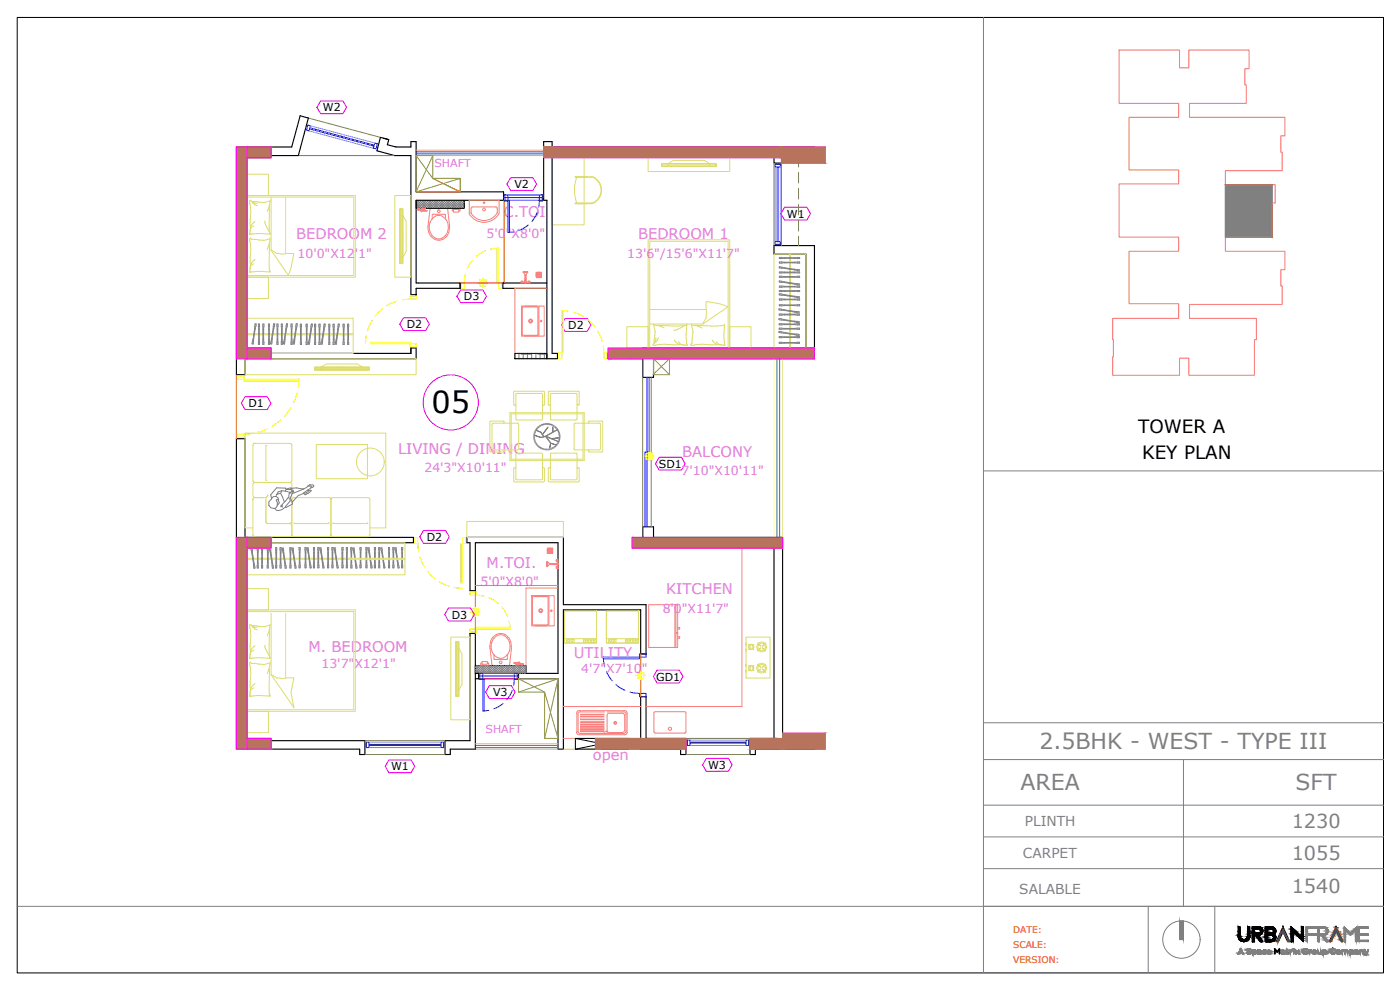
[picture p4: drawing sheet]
<svg xmlns="http://www.w3.org/2000/svg" width="420mm" height="297mm" viewBox="0 0 420 297" stroke-linecap="round" stroke-linejoin="round" font-family="sans-serif">
<defs><g id="words">
<text font-size="9.1" x="129.5" y="124.1">05</text>
<g font-size="6.6" fill="#808080">
<text x="312" y="224.8">2.5BHK - WEST - TYPE III</text>
<text x="306.3" y="237.2">AREA</text>
<text x="388.8" y="237.2">SFT</text>
</g>
<g font-size="5.8" fill="#808080">
<text x="387.6" y="248.4">1230</text>
<text x="387.6" y="258">1055</text>
<text x="387.6" y="268">1540</text>
</g>
<g font-size="5.5">
<text x="341.5" y="129.9">TOWER A</text>
<text x="342.7" y="137.8">KEY PLAN</text>
</g>
<g font-size="4.4" fill="#dd6edd">
<text x="151.1" y="65.2">C.TOI</text>
<text x="88.9" y="71.7">BEDROOM 2</text>
<text x="191.5" y="71.7">BEDROOM 1</text>
<text x="119.5" y="136.1">LIVING / DINING</text>
<text x="204.7" y="137.1">BALCONY</text>
<text x="146.1" y="170.4">M.TOI.</text>
<text x="199.9" y="178.1">KITCHEN</text>
<text x="92.6" y="195.5">M. BEDROOM</text>
<text x="172.2" y="197.4">UTILITY</text>
<text x="177.9" y="228.1">open</text>
</g>
<g font-size="4.1" fill="#808080">
<text x="307.6" y="247.8">PLINTH</text>
<text x="307" y="257.4">CARPET</text>
<text x="305.9" y="268.3">SALABLE</text>
</g>
<g font-size="3.7" fill="#dd6edd">
<text x="146.1" y="71.3">5'0&quot;X8'0&quot;</text>
<text x="89.3" y="77.5">10'0&quot;X12'1&quot;</text>
<text x="188.2" y="77.5">13'6&quot;/15'6&quot;X11'7&quot;</text>
<text x="127.4" y="141.5">24'3&quot;X10'11&quot;</text>
<text x="204.6" y="142.6">7'10&quot;X10'11&quot;</text>
<text x="144.2" y="175.8">5'0&quot;X8'0&quot;</text>
<text x="198.9" y="183.8">8'0&quot;X11'7&quot;</text>
<text x="96.5" y="200.3">13'7&quot;X12'1&quot;</text>
<text x="174.4" y="201.9">4'7&quot;X7'10&quot;</text>
</g>
<g font-size="3.3">
<text x="96.9" y="33.4">W2</text>
<text x="154.4" y="56.4">V2</text>
<text x="236.1" y="65.3">W1</text>
<text x="139.2" y="90.1">D3</text>
<text x="122.1" y="98.5">D2</text>
<text x="170.6" y="98.7">D2</text>
<text x="74.5" y="122.2">D1</text>
<text x="197.7" y="140.3">SD1</text>
<text x="128.1" y="162.3">D2</text>
<text x="135.6" y="185.6">D3</text>
<text x="148" y="208.9">V3</text>
<text x="196.9" y="204.2">GD1</text>
<text x="117.3" y="231.1">W1</text>
<text x="212.5" y="230.7">W3</text>
</g>
<g font-size="3.3" fill="#dd6edd">
<text x="130.4" y="50">SHAFT</text>
<text x="145.7" y="220">SHAFT</text>
</g>
<g font-size="2.7" fill="#f00">
<text x="304" y="279.9">DATE:</text>
<text x="304" y="284.4">SCALE:</text>
<text x="304" y="288.9">VERSION:</text>
</g>
</g></defs>
<!-- layer: A-WALL -->
<path d="M5.2 5.2h410v286.7h-410z" fill="none" stroke="#000" stroke-width=".3"/>
<!-- layer: 0 -->
<path d="M295.1 5.2v266.7M295.1 141.3h120.1M295.1 216.9h120.1M295.1 227.9h120.1M355.2 227.9v44M295.1 241.6h120.1M295.1 251.1h120.1M5.2 271.9h410M295.1 260.6h120.1" fill="none" stroke="#808080" stroke-width=".3"/>
<!-- layer: A-ANNO-TEXT -->
<g fill="none" stroke="#000" stroke-width=".3">
<path d="M377.6 280h-.3M377.7 278.1h.4l.6 .6M377.7 278l-1.9 .1v4.5h.2M377.7 279.9h-.1M377.8 278.7h-1.3v1.3h.9M377.8 278.7h.1M377.8 278.7l.2 .1M377.8 279.9h-.1M378 278.7l.3 .7M378 279.9l-.2 .1M378.2 279.6l-.2 .3M378.3 279.4v.2"/>
<path d="M378.8 278.7l.1 .5M378.9 279.5v.1M378.9 279.4v.1M378.9 279.2v.3M378.9 279.6l-.3 .6M379 279.2h.1M380.4 279.6v.4h1.1M381.5 278.7h.1M381.6 278.7h-1.2v.9M381.6 278.7h.1M381.6 280h-.1M381.7 278.7h.1"/>
<path d="M381.7 278.1h.1M381.7 279.9h.1M381.7 278.1h-2v4.4h1.6M381.7 278.7l.4 .3M381.8 278.1l.5 .2M382 279.8l-.2 .1M382.1 279v.1M382.1 279.7l-.1 .1M382.2 279.2h.1M382.2 279.1v.1M382.2 279.2l-.1 .5M382.3 278.3l.4 .5 .1 .7"/>
<path d="M382.8 279.5l-.3 .7M385 279.6h.1M385 278.1l-1.9 4.3M385 279.6l-1.3 3-.7-.1M385 278.1h.1M385.1 278.1l2 4.4h-.7l-1.3-2.8M387.5 278h.1M387.5 278.1v4.4M387.5 278.1h.1M387.5 278.1l3.1 2.9v-2.9h.6M388.1 279.6v2.9h-.5M388.1 279.6h.1"/>
<path d="M391.2 278.1h.1M391.2 278.2v4.3l-3.1-2.9M392 278.1v.1M392 278.2v4.3h.4v-1.9h2.7v-.4h-2.7v-1.7h2.5M392 278.2l3.1-.1-.2 .4M394.8 278.5h.1M397.3 278.5h.1M397.3 278.5h-1.4v1.7h1.4M397.4 278.5l.6 .3 .1 .6M397.5 278.1h-2v4.4h.4v-1.9h.8l1.3 1.8M397.5 278.1l.2 .1M397.7 278.1l.4 .3"/>
<path d="M397.9 279.9l-.6 .3M398.1 279.6l-.2 .3M398.1 278.4l.1 .1M398.1 279.6v.1M398.1 279.5v.1M398.1 279.5h.1M398.1 279.4v.1M398.1 279.4h.1M398.2 278.5l.2 .4M398.4 278.8l.1 .3M398.5 279.1v.1M398.5 279.2v.1"/>
<path d="M398.5 279.3v.2a1.17 1.17 0 0 1-.9 1M400.6 279.9l-.3 .9M400.8 279.4l-.2 .5M400.9 278.1l-1.7 4M401 278.1h.1M401 279.1h.1M401 279.1l-.2 .3M401 278.1v.1M401 279.1l.7 1.4M401 278.2l1.9 4.2M403.8 279.1l.2 .2M403.8 279.2v3.3h-.2"/>
<path d="M403.8 279.2h.1M403.8 279.1v.1M406.6 279.2l-1.3 1.4-1.3-1.3M406.7 279.2h-.1M406.7 279.2h.1M406.7 279.1v.1M406.7 279.1h.1M406.7 279.2v.1M406.8 279.3v3.2h.3l.1-4.4-1.9 1.9-1.9-1.9v4.4M407.1 278.1h.1M407.9 278.7v.6M407.9 278.5h.1"/>
<path d="M408 278.8v-.3h2.6v-.4h-3v4.4h3v-.4h-2.6v-1.5h2.6v-.4h-2.6v-.9M410.4 278.5h.1M371.6 286.2h.1M371.6 286.2l.7-1.5 .9 1.5M371.7 286.1h.1M371.7 286.2h-.1M371.8 286.1l-.1 .1M371.8 286h.1M371.8 281.7l.2 .3M371.8 285.9l1-.1 .3 .4M371.8 286v.1M371.9 285.7l.5-.9 .4 .9h-.8"/>
<path d="M372 282l1.1 .5 1-.2M372.2 281v-2.9h-.6v2.9l.2 .7M372.3 281v.3M372.3 281.3v.1M372.4 281.4l.5 .4M372.9 281.8h.2M373.1 281.9h.1M373.1 286.2h.1M373.2 281.9h.1M373.2 286.2h.1M373.4 281.9h-.2M373.5 281.9h.1"/>
<path d="M373.6 281.9h-.1M374.2 286.1h.1M374.2 286h.1M374.2 285l.1 .3M374.3 286h-.1M374.3 286h.1M374.3 284.9h.1M374.3 285.9h.1M374.3 285.9l.2 .2M374.4 285h.1M374.4 284.8l-.1 .1M374.4 285.1h.1"/>
<path d="M374.4 285.3l.3 .1M374.4 280.9l-.3 .6-.5 .4M374.4 280.8v.1M374.4 285v.1M374.4 285.2h.1M374.4 280.8v-2.7h.7v2.8M374.4 285.2l.1 .1M374.4 284.7l-.1 .1M374.5 286v.1M374.5 285.3h.1M374.5 286.1h.1M374.6 285.3h.1"/>
<path d="M374.6 286.1h.1M374.7 285.5h.3M374.7 286.1v.1M374.7 284.6l-.3 .1M374.7 284.6h.1M374.7 285.3h.1M374.7 286.2h.1M374.8 284.6h.1M374.8 284.6h-.1M374.8 285.4l.5 .2M374.9 284.7l-.5 .2M374.9 284.6l.1 .1"/>
<path d="M374.9 284.7l.3 .2M374.9 286.1h-.1M375 284.6l.2 .1M375 285.6h.1M375 281.2l-.4 .7-.5 .4M375 280.9h.1M375.1 280.9l-.1 .3M375.1 286.1l-.2 .1M375.1 285.6h.1M375.2 285.6v.1M375.2 286l-.1 .1M375.2 284.9h.1"/>
<path d="M375.2 284.7v.1M375.2 285.7h.1M375.2 285.9v.1M375.2 286.1l-.3 .1-.5-.1M375.2 285.7v.1M375.2 285.9h.1M375.3 284.8h.1M375.3 285.5v.1M375.3 284.9h.1M375.3 285.6v.1M375.3 284.8v.1M375.3 285.9h.1"/>
<path d="M375.3 286l-.1 .1M375.4 285.8h.1M375.4 285.8v.1M376 285.8h.1M376 285.5v.2M376 286v.1M376 285.7v.1M376 285.6h.1M376 285.8v.1M376 285.8l.1 .1M376 285.9h.1M376.1 286v.1"/>
<path d="M376.1 286.1h.1M376.1 285.3l-.1 .2M376.1 286.1h.3M376.2 282.5h-.2M376.3 282.5h-.1M376.4 285l-.4 .3M376.4 285.1h.1M376.5 285.1h.1M376.5 285.1h-.1M376.5 285.1l.3 .1M376.6 280.6h.1M376.6 280.6h-.1v1.9h-.2"/>
<path d="M376.7 280.6h.1M376.7 285.3l.1 .1M376.8 280.6h.1M376.8 285.3l-.4-.2-.4 .3-.1-.3v1.5l.1-.6M376.8 285.1l.1 .1M376.8 280.6l1.3 1.8 .4 .1M376.8 285.9l-.4 .2M376.8 285.4l.1 .3M376.9 285.2v.1M376.9 285.8l-.1 .1M376.9 285.7h.1M376.9 285.3l.1 .1"/>
<path d="M376.9 285.4l.1 .1M377 285.8h.1M377 285.9l-.4 .3-.5-.1M377 285.8v.1M377 285.5v.3M377.4 286h.1M377.4 285.8h.1M377.4 285.7v.1M377.4 285.8v.1M377.5 285.7h-.1M377.5 285.2h.1M377.5 286.1l.1 .1"/>
<path d="M377.6 285.2h.1M377.6 285.3h.1M377.6 286.2h.1M377.6 285.8l.1 .3M377.6 285.1h-.1M377.6 285.1h.1M377.7 286.1h.1M377.7 285.6l-.2 .1M377.7 286.2h.1M377.7 285.2h-.1M377.7 285.1h.1M377.7 285.7l-.2 .1"/>
<path d="M377.7 280.7l1.3 1.8h-.2M377.7 286.2h.3M377.7 285.2h.1M377.8 280.6h-.1M377.8 285.1h-.1M377.8 286.1h.1M377.8 280.6h.1M377.8 285.1l-.1 .1M377.8 285.1h.1M377.8 285.6h-.1M377.8 286.2h.1M377.8 285.5h-.1"/>
<path d="M377.9 285.6h-.1M377.9 280.6h-.1M377.9 285.1h-.1M377.9 285.5h.2M377.9 285.5h-.1M377.9 285.2h-.1M377.9 285.1l.2 .1M377.9 286.2h.1M378 285.6h.1M378 286.2h-.1M378 285.6h-.1M378 285h-.1"/>
<path d="M378 285.1h.1M378 285.1l.3 .2M378 286.2h.1M378.1 285.6l.2 .1M378.1 286.2h-.1M378.1 285.5l.1 .1M378.1 285.2l.2 .2M378.1 286l-.2 .1M378.2 285.6h.1M378.2 286.1l-.1 .1M378.3 285.4h.1M378.3 285.5h.1"/>
<path d="M378.3 285.4v.1M378.3 285.9h.1M378.3 285.8h.1M378.3 285.6h.1M378.3 285.7v.1M378.3 285.9l-.1 .1M378.3 285.9v.1M378.3 285.3v.3M378.4 285.7v.1M378.4 285.4v.3M378.4 285.9v.3l-.1-.1M378.5 280.3l-.6 .3"/>
<path d="M378.6 280.2l-.1 .1M378.7 282.5h-.2M378.9 286h.1M379 285.6l.2 .4M379 286l.2 .2M379.1 285.1l-.1 .8M379.1 285.3l-.1 .3M379.1 286l.2 .1M379.2 286.2l.1 .1M379.3 285l-.2 .2M379.3 286.2h.2M379.4 285.1h-.1"/>
<path d="M379.4 286.2h.1M379.4 285.1h.1M379.4 286.1h.1M379.4 285h.1M379.5 285.2l-.4 .1M379.5 285.1l.4 .2M379.5 286.2h.1M379.5 286.1h.1M379.6 285.1h.1M379.6 285l-.2 .1M379.6 286.1h.1M379.6 285l.1 .1"/>
<path d="M379.7 285.1l.1 .1M379.8 286l-.2 .1M379.8 286.2h-.3M379.8 286.1v.1M379.8 286h.1M379.8 285.2h.1M379.8 285.9l.1 .1M379.9 285.2v.1M379.9 286h-.1M379.9 285.3h.1M379.9 286h.1M379.9 286l-.1 .1"/>
<path d="M380.3 285.7h.1M380.3 285.7v.1M380.3 285.8l.1 .2M380.3 285.6v.1M380.3 285.9l.5 .3M380.4 285.6h.1M380.4 285.7v.1M380.4 285.3l-.1 .3M380.4 285.9l.3 .2M380.4 285.8l.1 .1M380.4 285.2v.1M380.5 285.1l-.1 .1"/>
<path d="M380.6 285.1l-.1 .1M380.6 285.2l-.2 .3M380.7 285.1h-.1M380.7 286.1h.3M380.8 285h.1M380.8 286.2h.1M380.8 285.1h.1M380.9 285.1l.2 .2M380.9 285.2h-.3M380.9 285.1h.1M380.9 285.1l.4 .2M381 286.2h-.2"/>
<path d="M381 286.1h.1M381.1 285.3l.1 .1M381.2 285.4v.2h-.8M381.2 286l-.2 .1M381.2 285.9h.1M381.2 286h.1M381.3 286h.1M381.3 285.3v.1M381.3 286l-.3 .3M381.3 285.4v.1M381.4 285.5v.1M381.4 285.6v.1"/>
<path d="M381.4 285.7l-1 .1M381.7 281.9h-.1M381.7 280.6l.1 .1M381.9 280.7l-.8-.1a.54 .54 0 0 0-.6 .1 .54 .54 0 0 0-.1 .6v.6h1.3M382 280.7v.1M382 280.8h.1M382.1 280.9h.1M382.1 280.9v.1M382.1 281h.1M382.2 281v.1M382.2 281v.4l-.5 .5M382.5 280.3l.4 .8"/>
<path d="M382.5 280.3v.1M382.5 284.7l.8 .9 .7-.9v1.5l-.1-1.3-.6 .9-.6-.9-.2 1.3zM382.7 281.8a1.32 1.32 0 0 1-1.4 .7M382.8 281.4l-.1 .4M382.8 281.2v.1M382.9 281.1v.1M382.9 281.3v.1M383 282.4h.1M384.5 285.9h.1M384.5 285.9v.1M384.5 285.8v.1M384.5 285.8h.1"/>
<path d="M384.5 286l.3 .3M384.6 285.7l-.1 .1M384.6 285.2l.1 .1M384.6 285.1h.1M384.7 285.6l-.1 .1M384.7 285.2v.1M384.7 285.1h-.1M384.8 285.2h-.1M384.8 285.5l-.1 .1M384.8 285.1h-.1M384.8 286.2h.1M384.8 285.1h.1"/>
<path d="M384.9 286.1h.1M384.9 285.2h-.1M384.9 285.2h.1M384.9 285v.1M384.9 285.1h.1M385 285.2h-.1M385 286.1h-.1M385 285.2h.1M385 285.1l.4 .1M385 285.1h-.1M385 285.5l-.2 .1M385 285.5h.1"/>
<path d="M385.1 286.2h-.1M385.1 285.1l.1 .1M385.1 285.5h.1M385.2 285.2h.1M385.3 285.2v.1M385.3 285.5h.1M385.3 286.2h.1M385.3 286l-.2 .2M385.3 286.2h-.4M385.3 285.3l.1 .1M385.3 286h.1M385.3 286.1h.1"/>
<path d="M385.4 285.6h.1M385.4 285.9h.1M385.4 285.1v.1M385.4 285.9l-.1-.2h-.6v.3l.2 .2M385.4 285.4h.1M385.4 285.4v.1M385.5 285.3v.1M385.5 285.4h.1M385.5 285.4v.8l-.1-.1M386.1 285.9v.1M386.1 286.1h.1M386.1 285.9l-.1-.8 .2-.4v.4l.4 .1h-.4v.9"/>
<path d="M386.1 286h.1M386.2 286.1v.1M386.2 286l.1 .1M386.2 286.2h.1M386.3 286.1h.1M386.3 286.2h.1M386.4 286.2h.1M386.4 286.1h.1M386.5 286.1h-.1M386.5 286.2h-.1M386.5 286.1h.1M386.6 286.2h-.1"/>
<path d="M386.6 286.1h.1M386.6 286.1h-.1M386.6 286.2h.1M387.2 285.7h.1M387.2 285.6v.1M387.3 285.4l-.1 .2M387.3 285.4l-.2-.3v1.1l.1-.4M387.3 285.3h.1M387.3 285.3v.1M387.5 285.2l-.2 .1M387.6 285.2h.1M387.6 285.2h-.1"/>
<path d="M387.6 285.1h-.2M387.7 285.2h-.1M387.7 285.1h-.1M387.7 285.2h.1M387.7 285.1v.1M388.2 284.6l.1 .2zM388.2 285.1l.1 1.1zM388.7 286.2h.1M388.8 286.2h.1M388.8 285.1l.5 .6M388.8 285.1h.1M388.8 286.2l.5-.5 .5 .5"/>
<path d="M388.9 285.1h-.1M388.9 285.1l.5 .4M389.1 285.8l-.3 .4M389.2 285.7h.1M389.3 285.7l-.2 .1M389.3 285.5l.5-.4a.62 .62 0 0 0-.3 .6 .62 .62 0 0 0 .3 .5M389.4 285.7h.1M389.8 286.2h.1M390.9 285.4v.1M390.9 285.5v.1M390.9 285.3v.1M390.9 285.6l.1 .2"/>
<path d="M390.9 285.4h.1M391 285.1l-.1 .2M391 285.8l.1 .2M391 285.6l.2 .3M391.1 286l.2 .2M391.2 284.8l-.2 .2M391.2 285.9l.3 .2M391.2 284.9l-.2 .7M391.3 286.2h.1M391.4 284.7l-.2 .2M391.4 286.2h.6M391.4 286.1l.2 .1"/>
<path d="M391.6 284.8l-.4 .1M391.7 284.7h.1M391.8 284.6l-.5 .1M391.8 284.7l.1 .1M391.8 284.6h.1M391.9 284.6l.2 .1M391.9 286.1h-.3M391.9 284.8h.1M392.1 284.8l.1 .1M392.1 286l-.2 .1M392.1 286h.1M392.1 284.7l.1 .1"/>
<path d="M392.2 284.8h.1M392.2 286h.1M392.2 286l.1-.5-.6-.1h.6v.7M392.2 286.1l-.3 .1M392.2 284.9h.1M392.3 284.8h-.1M392.3 286.1h-.1M392.3 284.8h.1M392.3 286.1h.1M393 285.5v.1M393.1 285.5l-.1 .1M393.1 285.5h-.1"/>
<path d="M393.1 285.4l-.2-.3v1.1l.1-.6M393.1 285.2l-.1 .1M393.2 285.3l-.1 .2M393.2 285.1l-.1 .1M393.3 285.1h-.1M393.4 285.1h-.1M393.5 285.1h-.1M393.5 285.2l-.3 .1M393.5 285.1v.1M393.8 285.8l.2 .3M393.8 285.7h.1M393.8 285.6v.1"/>
<path d="M393.8 285.5v.1M393.8 285.8h.1M393.8 285.4v.1M393.8 285.5h.1M393.9 285.3v.1M394 285.8l.2 .3M394 286.1l.2 .1M394 285.3l-.1 .5M394.2 286.2h.1M394.2 286.2h.3M394.3 285.1l-.4 .2M394.3 285.1h.1"/>
<path d="M394.3 285h.1M394.3 285.2l-.2 .1M394.4 285.1h.1M394.5 285.1v.1M394.5 285.1h-.2M394.5 285h.1M394.5 285.2h.1M394.5 286.2h.1M394.5 285l.1 .1M394.6 285.2h.1M394.6 285.1l.2 .1M394.6 285.2l.1 .2"/>
<path d="M394.7 286.2h-.2M394.8 285.3l.2 .2M394.8 285.5l.1 .3M394.8 285.2l.1 .1M394.8 285.7l-.1 .2M394.9 285.8l-.7 .3M395 285.7l-.3 .5M395 285.5v.1M395 285.6v.2M395.5 285.9v.1M395.5 286l.1 .1M395.6 286.1h.1"/>
<path d="M395.6 286.1l.6 .1M395.6 285.8v.1M395.6 285.8h.1M395.6 285.9l.2 .2M395.6 285.8l-.1-.7-.1 .8M395.9 286.2h.1M396 286.2h-.1M396 286.1v.1M396.3 286.1l-.1 .1M396.3 286.1h-.1M396.3 286l.2 .2v-1.1l-.1 .7-.4 .3M397.1 285.6l.1 .4"/>
<path d="M397.1 285.6h.1M397.1 285.5v.1M397.2 286v.1M397.2 285.5h.1M397.2 285.3l-.2-.2v1.5l.2-.6M397.2 286h.1M397.2 280.6l.1 .1M397.2 286.1h.1M397.2 280.6h.1M397.2 285.3v.2M397.2 285.3v.1M397.2 280.7l.1 .1"/>
<path d="M397.3 280.6h-.1M397.3 286l.1 .1M397.3 280.8l.5 .7M397.3 285.2v.1M397.4 285.2h-.1M397.4 285l-.2 .3M397.4 286.1h.1M397.5 285.2h-.1M397.5 286.2h.1M397.5 285.1h-.1M397.5 285.1h.1M397.5 285.1v.1"/>
<path d="M397.5 286.1h.1M397.6 285.2h.1M397.6 285.1h-.1M397.6 285.1h.1M397.6 285.1h.3M397.6 286.1h.1M397.6 280.6h-.3M397.7 285.2l.3 .3M397.7 286.1h-.1M397.7 286.1h.1M397.7 281.4v.1M397.8 286.1h-.1"/>
<path d="M397.8 281.6h.1M397.9 281.5h.1M397.9 281.5v.1M397.9 285.1l.1 .1M397.9 281.6l.6 .8M397.9 286v.1M398 285.9l-.1 .1M398 285.2v.1M398 285.8h.1M398 282.5h.1M398 285.7v.1M398 285.2l.1 .1"/>
<path d="M398 285.8v.1M398.1 285.5h.1M398.1 285.3h-.1M398.1 282.5h.1M398.1 285.6v.1M398.1 285.4v.1M398.1 285.5v.1M398.1 285.7v.1M398.1 285.9v-.1a.56 .56 0 0 1-.9 .3M398.2 285.4v.1M398.2 285.6v.1M398.3 282.5h-.1"/>
<path d="M398.3 282.5h.1M398.4 282.5h-.1M398.5 282.5h.1M398.6 282.5h.1M399.2 282.1l-.2 .3M399.3 285.1l.1 .8M399.4 285v.1M399.4 285.9l.6 .3M399.4 285.3l.2 .6M399.4 284.9v.1M399.5 284.9h-.1M399.6 285.9l.6 .2"/>
<path d="M399.6 285l-.2 .3M399.7 284.7l-.2 .1M399.7 284.8l-.2 .2M399.9 281.5l-.4 1-.5-.1M399.9 284.6l-.2 .1M400 284.6h-.1M400 284.6h.1M400.1 284.6h.1M400.1 281.1l-.2 .4M400.1 281h.1M400.2 280.9v.1M400.2 280.9h.1"/>
<path d="M400.2 284.6l.3 .1M400.2 280.8v.1M400.3 286.1h-.1M400.3 284.8h-.6M400.3 284.8h.2M400.4 286l-.1 .1M400.5 284.8l.2 .1M400.5 286h.2l-.7 .3M400.5 284.7l.1 .1M400.5 284.8h.1M400.6 284.8h.1M400.7 284.8v.1"/>
<path d="M401.2 285.9l.4 .3M401.4 285.2l-.2 .7M401.4 285.2h.1M401.5 285.2h-.1M401.5 286.2h.1M401.5 285.1a.59 .59 0 0 0-.5 .5 .59 .59 0 0 0 .5 .6M401.6 285.1h-.1M401.6 280.5h.1M401.6 285.1l.4 .4M401.6 285.2h-.1M401.7 280.6l.8 1.8 .4 .1M401.7 285h.1"/>
<path d="M401.7 285h-.1M401.7 285l.1 .1M401.8 286.2h-.2M401.8 285.1h.1M401.9 285.1l.1 .1M401.9 286l-.3 .1M401.9 286.2l-.2 .1M402 286.1l-.1 .1M402 285.1l.2 .4M402 286.1h.1M402 285.9l-.1 .2M402 285.4l.1 .2"/>
<path d="M402.1 285.6l-.1 .3M402.2 285.9l-.2 .2M402.2 285.5v.1M402.2 285.6v.3M402.9 285.3v.1M402.9 285.4h.1M402.9 285.3l-.2-.2v1.1l.1-.7M402.9 282.4h.1M402.9 282.4v.1M403 282.5h-.1M403 282.5h.1M403.1 285.1l-.3 .2"/>
<path d="M403.1 285h-.1M403.2 285.1h-.1M403.2 285h.1M403.3 285.2h.1M403.3 285.2l-.4 .1M403.3 285.1h.1M403.3 285.1l.2 .1M403.4 285.2l.1 .2M403.4 282.5h.1M403.5 282.5h.1M403.5 282.5h-.1M403.5 285.4v.8l.1-.6"/>
<path d="M403.5 285.2l.1 .1M403.6 285.3h.1M403.7 285.4l-.1 .2M403.7 285.4h.1M403.9 285.1l-.3 .1M403.9 285.1h.1M403.9 285.2l-.2 .2M404 285.1h-.1M404 285.1h.1M404 285.2h.1M404.1 285.1h.1M404.1 285.2h.1"/>
<path d="M404.1 285.2l.2 .1M404.1 285l.1 .1M404.2 285l.1 .1M404.2 285.1h.1M404.3 285.3v.2M404.3 285.1h.1M404.3 285.2h.1M404.3 285.4v.1M404.3 285.5v.3M404.4 285.2v.2M404.4 285.4h.1M404.4 285.4l.1 .8-.1-.3"/>
<path d="M405.1 285.8l.3 .3M405.1 285.4v.2M405.1 285.6v.2M405.2 285.3l-.2-.2v1.5l.1-.6 .5 .2M405.2 285.2h.1M405.3 285.2h-.1M405.4 285.1l-.2 .1M405.4 285.1h-.1M405.4 286.1h.1M405.5 286.2h.1M405.5 285.1h-.1M405.5 285.1h.1"/>
<path d="M405.5 286.1h.1M405.5 285.1h.2M405.6 286.2h.1M405.6 286.1h.1M405.6 285.1h.1M405.6 285.2h.1M405.7 285.1l-.5 .4M405.7 286.1h-.1M405.7 286.1v.1M405.7 285.2h.1M405.7 285l.1 .1M405.7 286.1h.1"/>
<path d="M405.8 285.1h.1M405.8 286.1h-.1M405.8 285.2h.1M405.8 285.3l.2 .1M405.8 286.1h.1M405.9 285.1l.2 .2M405.9 286h-.1M406 285.4h.1M406 285.4v.1M406 286h.1M406 285.9h.1M406 285.5v.3"/>
<path d="M406 285.8h.1M406.1 285.3v.2M406.1 285.9l-.4 .4M406.1 285.6h.1M406.1 285.8h.1M406.1 285.6v.1M406.1 285.7h.1M406.2 285.8l-.1 .2M406.5 285.9v.1M406.5 285.8h.1M406.5 286h.1M406.6 285.9h.1"/>
<path d="M406.6 285.8v.1M406.6 286.1h.1M406.6 286v.1M406.7 285.9v.1M406.7 285.8h-.2M406.7 286h.1M406.7 285.2v.1M406.7 286l.1 .1M406.7 285.1l-.1 .1M406.7 286.1v.1M406.7 285.9h.1M406.7 285.8v.1"/>
<path d="M406.7 285.8h.1M406.7 285.2h.1M406.7 285.3h.1M406.7 285.1h.1M406.8 286.2h.2M406.8 286.1h.1M406.8 285.1h-.1M406.8 285.2h-.1M406.8 285.1h.1M406.8 285.7h.1M406.9 285.1h-.1M406.9 286.1h.1"/>
<path d="M406.9 285h.1M407 285.5l-.4 .2M407 285.1h-.1M407 285.6l-.3 .2M407.1 285.1h-.1M407.1 286.2h-.1M407.1 285v.1M407.1 285.6l.1 .1M407.1 285.1l-.3 .1M407.1 285.2h.1M407.2 286.3h-.1M407.2 285.1h.1"/>
<path d="M407.2 285.2h.1M407.2 286.2h.1M407.2 285.1l.3 .2M407.2 286.1h-.1M407.2 285.6h.1M407.3 285.6l.2 .2M407.3 286.2h-.1M407.3 285.2v.1M407.3 285.3h.1M407.4 286.1h-.1M407.4 286.1l-.1 .1M407.4 285.3v.1"/>
<path d="M407.4 285.4h.1M407.4 285.4v.1M407.4 285.8v.1M407.4 285.8h.1M407.4 285.9l-.2 .2M407.5 285.5h-.6M407.5 285.3v.2M407.5 285.5v.4M407.5 285.5h.1M407.5 285.9v.3l-.1-.1M408.2 285.5h.1M408.3 285.2h-.1"/>
<path d="M408.3 285.2l-.2-.1v1.1l.1-.7M408.3 285.3l-.1 .2M408.3 285.1v.1M408.3 285.3v.1M408.3 285.2v.1M408.3 285.1h.1M408.4 285.1h-.1M408.4 285.2v.1M408.4 285.1h.1M408.5 285.1h-.1M408.6 285.1h.1M408.6 285.1h-.1"/>
<path d="M408.6 285h.1M408.7 285.1l-.3 .1M408.7 285.2h.1M408.7 285.1h.1M408.7 285.1l.2 .1M408.8 285.2l.1 .3M408.9 285.6v.3M409 285.2v.1M409 285.5v.1M409 285.9v.3l.1-.3M409 285.3l.1 .1M409.1 285.4v.1"/>
<path d="M409.1 285.5v.3M409.5 285.1l.5 1.1M409.5 285.1h.1M409.5 286.5v.1M409.5 286.5h.1M409.5 286.4h.1M409.5 286.6h.1M409.6 286.5h.1M409.6 285.1h.1M409.6 285.1l.5 1 .1-.2M409.6 286.6h.1M409.8 286.5h-.1"/>
<path d="M409.8 286.4l-.2 .1M409.9 286.5l-.2 .1M410 286.3l-.2 .2M410 286.3h.1M410 286.2h.1M410.1 286.3l-.2 .3M410.1 286.3h.1M410.2 286.1l-.1 .2M410.2 285.9l-.1 .2M410.5 285.1l-.4 .8M410.5 285.1h.1M410.5 285.1l-.2 .8"/>
</g>
<g fill="#952500" stroke="#952500" stroke-width=".3">
<path d="M385 278.1l.7 1.5h-1.4z"/>
<path d="M383 282.5h.7z"/>
<path d="M385 279.6l2.1 2.9-1.4-2.9zM385 279.6l2.1 2.9h-.7z"/>
<path d="M384.3 279.6l-.6 2.9 1.3-2.9zM384.3 279.6l-.6 2.9h-.7z"/>
<path d="M386.4 282.5h.7zM386.4 282.5h.7zM386.4 282.5h.7z"/>
<path d="M383 282.5h.7zM383.4 282.5l.3 .1z"/>
</g>
<g fill="#000" stroke="#000" stroke-width=".3">
<path d="M375.8 278.1h.2zM377.1 278.7h1.7zM377.7 278.7h1.1zM377.8 280h1zM379.7 278.1h.8zM381 280h1.7zM381.4 278.7h1.3zM381.6 278.7h1.1zM381.6 280h1.1zM381.7 278.8h1zM381.8 280h.9zM381.9 279.9h.8z"/>
<path d="M382.1 279.8h.7zM373.2 282.5h.3zM376.6 280.6h1.2zM378.5 282.5h.1zM378.5 282.5h.2zM380.4 282.5h1zM381.5 281.9h1.2zM381.7 280.7h1zM381.8 281.9h.9zM387.5 282.5h.1z"/>
<path d="M371.6 278.1l.6 1.4v-1.4zM371.6 278.1l.6 1.4h-.6z"/>
<path d="M371.6 279.5l.6 .1zM371.6 279.5l.6 .1z"/>
<path d="M371.6 279.6l.6 .9v-.9zM371.6 279.6l.6 .9h-.6z"/>
<path d="M374.4 278.1l.7 1.4v-1.4zM374.4 278.1l.7 1.4h-.7z"/>
<path d="M374.4 279.5h.7zM374.4 279.5h.7z"/>
<path d="M374.4 279.5l.7 .6v-.6zM374.4 279.5l.7 .6h-.7z"/>
<path d="M375.8 280h.7zM375.8 280h.7z"/>
<path d="M375.8 278.7l.7 .6v-.6zM375.8 278.7l.7 .6h-.7z"/>
<path d="M375.8 279.3l.7 .3v-.3zM375.8 279.3l.7 .3h-.7z"/>
<path d="M375.8 279.6l.7 .2v-.2zM375.8 279.6l.7 .2h-.7z"/>
<path d="M375.8 279.8l.7 .2v-.2zM375.8 279.8l.7 .2h-.7zM375.8 280h.7zM375.8 280h.7zM375.8 280h.7zM375.8 280h.7zM375.8 280h.7zM375.8 280h.7zM375.8 280h.7zM375.8 280h.7zM375.8 280h.7zM375.8 280h.7zM375.8 280h.7zM375.8 280h.7zM375.8 280h.7zM375.8 280h.7zM375.8 280h.7zM375.8 280h.7z"/>
<path d="M375.8 280h.8zM375.8 280h.8z"/>
<path d="M375.8 280h1zM375.8 280h1z"/>
<path d="M375.8 278.1h1zM375.8 278.1h1z"/>
<path d="M375.8 280h1.2zM375.8 280h1.2z"/>
<path d="M375.8 280h1.6zM375.8 280h1.6z"/>
<path d="M375.8 278.1h1.7zM375.8 278.1h1.7z"/>
<path d="M375.8 278.1h2zM375.8 278.1h2z"/>
<path d="M375.8 278.1h2.2zM375.8 278.1h2.2z"/>
<path d="M375.8 278.1l2.3 .1zM375.8 278.1l2.3 .1z"/>
<path d="M375.8 278.2h2.5zM375.8 278.2h2.5z"/>
<path d="M375.8 278.2l2.6 .1zM375.8 278.2l2.6 .1z"/>
<path d="M375.8 278.3l2.7 .1zM375.8 278.3l2.7 .1z"/>
<path d="M375.8 278.4l2.9 .1zM375.8 278.4l2.9 .1z"/>
<path d="M375.8 278.5l3 .2zM375.8 278.5l3 .2z"/>
<path d="M375.8 278.7h3zM375.8 278.7h3z"/>
<path d="M376.5 278.7h2.3zM376.5 278.7h2.3zM377.1 278.7h1.7z"/>
<path d="M377.5 278.7h1.3zM377.5 278.7h1.3zM377.7 278.7h1.1z"/>
<path d="M377.8 278.7l1 .1zM377.8 278.7l1 .1z"/>
<path d="M377.9 278.8h.9zM377.9 278.8h.9z"/>
<path d="M377.9 279.9l.9 .1zM377.8 280h1zM377.8 280h1z"/>
<path d="M377.8 280h1zM377.6 280h1.2z"/>
<path d="M377.6 280h1.2zM377.4 280h1.4z"/>
<path d="M377.4 280h1.4zM377.4 280h1.4z"/>
<path d="M375.8 280h3zM375.8 280l3 .1z"/>
<path d="M378 278.8h.8zM378 278.8h.8zM378 278.8h.8zM378 278.8h.8z"/>
<path d="M378 278.8l.9 .1zM378 278.8l.9 .1z"/>
<path d="M378.1 279.9h.7zM378 279.9h.8z"/>
<path d="M378 279.9h.8zM378 279.9h.8z"/>
<path d="M378 279.9h.8zM377.9 279.9h.9z"/>
<path d="M378.1 278.9h.8zM378.1 278.9h.8z"/>
<path d="M378.2 278.9l.7 .1zM378.2 278.9l.7 .1zM378.2 279h.7zM378.2 279h.7z"/>
<path d="M378.2 279.8h.7zM378.2 279.8l.6 .1z"/>
<path d="M378.2 279l.7 .1zM378.2 279l.7 .1zM378.2 279.1h.7zM378.2 279.1h.7z"/>
<path d="M378.2 279.1h.7zM378.2 279.1h.7z"/>
<path d="M378.3 279.1l.6 .1zM378.3 279.1l.6 .1z"/>
<path d="M378.3 279.2h.7zM378.3 279.2h.7z"/>
<path d="M378.3 279.5l.6 .1zM378.3 279.5l.6 .1z"/>
<path d="M378.3 279.6h.6zM378.3 279.6h.6z"/>
<path d="M378.2 279.6l.7 .1zM378.2 279.6l.7 .1z"/>
<path d="M378.2 279.7h.7zM378.2 279.7l.7 .1zM378.2 279.8h.7zM378.2 279.8h.7z"/>
<path d="M378.3 279.2l.7 .1zM378.3 279.2l.7 .1z"/>
<path d="M378.3 279.3h.7zM378.3 279.3h.7z"/>
<path d="M378.3 279.3h.7zM378.3 279.3h.7z"/>
<path d="M378.3 279.3l.7 .1zM378.3 279.3l.7 .1z"/>
<path d="M378.3 279.4h.7zM378.3 279.4h.7zM378.3 279.4h.7zM378.3 279.4h.7z"/>
<path d="M378.3 279.4h.7zM378.3 279.4l.6 .1z"/>
<path d="M379.7 278.7h.7zM379.7 278.7h1.3z"/>
<path d="M379.7 278.7l.7 .4v-.4zM379.7 278.7l.7 .4h-.7z"/>
<path d="M379.7 279.1l.7 .2v-.2zM379.7 279.1l.7 .2h-.7z"/>
<path d="M379.7 279.3l.7 .2v-.2zM379.7 279.3l.7 .2h-.7z"/>
<path d="M379.7 279.5l.7 .1zM379.7 279.5l.7 .1z"/>
<path d="M379.7 279.6l.7 .1zM379.7 279.6l.7 .1z"/>
<path d="M379.7 279.7l.7 .3v-.3zM379.7 279.7l.7 .3h-.7z"/>
<path d="M379.7 278.7h1.3zM379.7 278.7h1.5z"/>
<path d="M379.7 278.1h1.4zM379.7 278.1h1.4z"/>
<path d="M379.7 278.1h1.8zM379.7 278.1h1.8z"/>
<path d="M379.7 278.1h2zM379.7 278.1h2z"/>
<path d="M379.7 278.1h2.1zM379.7 278.1h2.1z"/>
<path d="M379.7 278.1l2.3 .1zM379.7 278.1l2.3 .1z"/>
<path d="M379.7 278.2h2.5zM379.7 278.2h2.5z"/>
<path d="M379.7 278.2l2.7 .1zM379.7 278.2l2.7 .1z"/>
<path d="M379.7 278.3l2.8 .2zM379.7 278.3l2.8 .2z"/>
<path d="M379.7 278.5l3 .1-.2-.1zM379.7 278.5l3 .1h-3z"/>
<path d="M379.7 278.6l3 .1zM379.7 278.6l3 .1z"/>
<path d="M381.2 278.7h1.5zM381.2 278.7h1.5z"/>
<path d="M381.3 278.7h1.4zM381.3 278.7h1.4zM381.4 278.7h1.3z"/>
<path d="M381.6 278.7h1.1zM381.6 278.7h1.1zM381.6 278.7h1.1z"/>
<path d="M381.7 278.7l1 .1zM381.7 278.7l1 .1zM381.7 278.8h1z"/>
<path d="M381.8 278.8h.9zM381.8 278.8h.9z"/>
<path d="M381.8 278.8h.9zM381.8 278.8h.9z"/>
<path d="M381.7 280h1zM381.6 280h1.1zM381.5 280h1.2z"/>
<path d="M381.5 280h1.2zM381 280h1.7zM380.4 280h2.3z"/>
<path d="M379.7 280h3zM379.7 280l3 .1z"/>
<path d="M381.9 278.8h.8zM381.9 278.8h.8zM381.9 278.8h.8zM381.9 278.8h.8z"/>
<path d="M381.9 278.8h.9zM381.9 278.8h.9z"/>
<path d="M382 279.9h.7zM382 279.9h.7z"/>
<path d="M381.9 279.9h.8zM381.9 279.9h.8zM381.8 279.9h.9z"/>
<path d="M381.8 279.9h.9zM381.8 279.9l.9 .1zM381.7 280h1z"/>
<path d="M382 278.8l.8 .1zM382 278.8l.8 .1z"/>
<path d="M382 278.9l.8 .1zM382 278.9l.8 .1z"/>
<path d="M382.1 279h.7zM382.1 279h.7z"/>
<path d="M382 279.8h.8zM382 279.8l.7 .1z"/>
<path d="M382.1 279h.7zM382.1 279h.7z"/>
<path d="M382.1 279l.7 .1zM382.1 279l.7 .1z"/>
<path d="M382.1 279.1h.7zM382.1 279.1h.7z"/>
<path d="M382.2 279.1l.7 .1zM382.2 279.1l.7 .1z"/>
<path d="M382.2 279.6h.6zM382.2 279.6h.6z"/>
<path d="M382.1 279.6l.7 .1zM382.1 279.6l.7 .1z"/>
<path d="M382.1 279.7h.7zM382.1 279.7h.7z"/>
<path d="M382.1 279.7h.7zM382.1 279.7l.7 .1zM382 279.8h.8z"/>
<path d="M382.2 279.2h.7zM382.2 279.2h.7z"/>
<path d="M382.2 279.2l.7 .1zM382.2 279.2l.7 .1z"/>
<path d="M382.2 279.3h.7zM382.2 279.3h.7z"/>
<path d="M382.2 279.3h.7zM382.2 279.3h.7z"/>
<path d="M382.2 279.3l.7 .1zM382.2 279.3l.7 .1z"/>
<path d="M382.2 279.4l.7 .1zM382.2 279.4l.7 .1z"/>
<path d="M382.2 279.5h.7zM382.2 279.5h.7z"/>
<path d="M382.2 279.5l.7 .1zM382.2 279.5l.7 .1z"/>
<path d="M382.2 279.6h.7zM382.2 279.6h.6z"/>
<path d="M387.5 278.2l.5 .4zM387.5 278.2l.5 .4h-.5z"/>
<path d="M387.5 278.6l.7 .1zM387.5 278.6l.7 .1z"/>
<path d="M387.5 279.6l.6 .5v-.5zM387.5 279.6l.6 .5h-.6z"/>
<path d="M387.5 278.7l1 .3-.3-.3zM387.5 278.7l1 .3h-1z"/>
<path d="M387.5 279l1.4 .4-.4-.4zM387.5 279l1.4 .4h-1.4z"/>
<path d="M387.5 279.4h1.4zM387.5 279.4h1.4z"/>
<path d="M387.5 279.4l1.6 .2-.2-.2zM387.5 279.4l1.6 .2h-1.6z"/>
<path d="M388.1 279.6l1.1 .1zM388.1 279.6l1.1 .1z"/>
<path d="M388.2 279.7l1.2 .2zM388.2 279.7l1.2 .2z"/>
<path d="M388.4 279.9l1.1 .1zM388.4 279.9l1.1 .1z"/>
<path d="M388.5 280l1.3 .3-.3-.3zM388.5 280l1.3 .3h-1zM388.8 280.3h1zM388.8 280.3h1z"/>
<path d="M390.6 278.1l.6 .1zM390.6 278.1l.6 .1z"/>
<path d="M390.6 278.2l.6 1.4v-1.4zM390.6 278.2l.6 1.4h-.6z"/>
<path d="M390.6 279.6l.6 .7v-.7zM390.6 279.6l.6 .7h-.6z"/>
<path d="M371.8 281.6h.7zM371.8 281.6h.7z"/>
<path d="M371.6 280.5l.6 .3v-.3zM371.6 280.5l.6 .3h-.6z"/>
<path d="M371.6 280.8l.6 .2v-.2zM371.6 280.8l.6 .2h-.6z"/>
<path d="M371.6 281h.6zM371.6 281h.6z"/>
<path d="M371.6 281h.6zM371.6 281h.6zM371.6 281h.6zM371.6 281h.6z"/>
<path d="M371.6 281l.7 .1zM371.6 281l.7 .1z"/>
<path d="M371.6 281.1l.7 .1zM371.6 281.1l.7 .1zM371.6 281.2h.7zM371.6 281.2h.7z"/>
<path d="M371.6 281.2l.8 .2zM371.6 281.2l.8 .2z"/>
<path d="M371.7 281.4h.7zM371.7 281.4h.7z"/>
<path d="M371.7 281.4l.7 .1zM371.7 281.4l.7 .1z"/>
<path d="M371.7 281.5l.8 .1zM371.7 281.5l.8 .1z"/>
<path d="M371.8 281.6l.8 .1zM371.8 281.6l.8 .1z"/>
<path d="M371.8 281.7h.9zM371.8 281.7h.9z"/>
<path d="M371.8 281.7l.9 .1zM371.8 281.7l.9 .1z"/>
<path d="M371.9 281.8h.9zM371.9 281.8h.9z"/>
<path d="M371.9 281.8h1zM371.9 281.8h1z"/>
<path d="M371.9 281.8h1.1zM371.9 281.8h1.1z"/>
<path d="M371.9 281.8l1.2 .1zM371.9 281.8l1.2 .1z"/>
<path d="M371.9 281.9h1.2zM371.9 281.9h1.2z"/>
<path d="M373.2 282.5h.2zM373.3 282.5h.1z"/>
<path d="M371.9 281.9h1.3zM371.9 281.9h1.3z"/>
<path d="M371.9 281.9h1.4zM371.9 281.9h1.4z"/>
<path d="M373.1 282.5h.4zM373.1 282.5h.4z"/>
<path d="M372.9 282.5h.9zM372.9 282.5h.6zM373.1 282.5h.4zM373.1 282.5h.4z"/>
<path d="M372.7 282.4h1.2zM372.7 282.4l1.1 .1zM372.9 282.5h.9zM372.9 282.5h.9z"/>
<path d="M372.7 282.4h1.3zM372.7 282.4h1.2z"/>
<path d="M372.5 282.3h1.6zM372.5 282.3h1.6z"/>
<path d="M372.5 282.3h1.6zM372.5 282.3l1.5 .1z"/>
<path d="M372.3 282.3h2zM372.3 282.3h1.8z"/>
<path d="M372.3 282.2h2.1zM372.3 282.2l2 .1z"/>
<path d="M372.2 282.1h2.2zM372.2 282.1l2.2 .1z"/>
<path d="M372.1 282.1h2.4zM372.1 282.1h2.3zM372.2 282.1h2.2zM372.2 282.1h2.2z"/>
<path d="M372.1 282h2.5zM372.1 282l2.4 .1z"/>
<path d="M372 282h2.7zM372 282h2.6z"/>
<path d="M373.6 281.8l1.1 .1zM373.6 281.9h1.1z"/>
<path d="M373.6 281.9h1.1zM373.5 281.9h1.2z"/>
<path d="M373.5 281.9h1.2zM373.3 281.9h1.4z"/>
<path d="M371.9 281.9h2.8zM371.9 281.9l2.8 .1z"/>
<path d="M373.8 281.8h.9zM373.6 281.8h1.1z"/>
<path d="M374 281.7h.8zM373.8 281.8h.9z"/>
<path d="M374.1 281.6l.8 .1zM374.1 281.6l.8 .1z"/>
<path d="M374 281.7h.9zM374 281.7h.8z"/>
<path d="M374.2 281.5h.7zM374.2 281.5l.7 .1z"/>
<path d="M374.3 281.4h.6zM374.3 281.4h.6z"/>
<path d="M374.2 281.4h.7zM374.2 281.4l.7 .1z"/>
<path d="M374.3 281.2h.7zM374.3 281.2l.6 .2z"/>
<path d="M374.4 281l.6 .2v-.2zM374.4 281l.6 .2h-.6z"/>
<path d="M374.4 281.2h.6zM374.4 281.2h.6z"/>
<path d="M374.4 281.2h.6zM374.4 281.2h.6z"/>
<path d="M374.4 280.1l.7 .4v-.4zM374.4 280.1l.7 .4h-.7z"/>
<path d="M374.4 280.5l.7 .1zM374.4 280.5l.7 .1z"/>
<path d="M374.4 280.6l.7 .2v-.2zM374.4 280.6l.7 .2h-.7z"/>
<path d="M374.4 280.8l.7 .1zM374.4 280.8l.7 .1z"/>
<path d="M374.4 280.9l.7 .1zM374.4 280.9l.7 .1z"/>
<path d="M374.4 281h.7zM374.4 281h.6z"/>
<path d="M375.8 282.6h.2zM375.8 282.6h.2z"/>
<path d="M375.8 282.5h.3zM375.8 282.5h.5z"/>
<path d="M375.8 282.5h.3zM375.8 282.5l.2 .1z"/>
<path d="M375.8 282.5h.5zM375.8 282.5h.5z"/>
<path d="M375.8 282.5h.5zM375.8 282.5h.7z"/>
<path d="M375.8 280.6l.7 1v-1zM375.8 280.6l.7 1h-.7z"/>
<path d="M375.8 281.6l.7 .9v-.9zM375.8 281.6l.7 .9h-.7z"/>
<path d="M376.9 280.7h.8zM376.9 280.7h.8zM376.9 280.7h.8zM376.9 280.7h.8z"/>
<path d="M376.9 280.7h.8zM376.9 280.7h.8z"/>
<path d="M376.9 280.7l.8 .1zM376.9 280.7l.8 .1z"/>
<path d="M376.8 280.6h.9zM376.8 280.6l.9 .1z"/>
<path d="M377 280.8l.8 .1zM377 280.8l.8 .1z"/>
<path d="M375.8 280.6h2zM375.8 280.6h2zM375.8 280.6h2zM375.8 280.6h2.1z"/>
<path d="M376.5 280.6h1.3zM376.5 280.6h1.3zM376.6 280.6h1.2z"/>
<path d="M376.8 280.6h1zM376.8 280.6h.9z"/>
<path d="M377 280.9l1 .2-.2-.2zM377 280.9l1 .2h-.8z"/>
<path d="M377.2 281.1l.8 .1zM377.2 281.1l.8 .1z"/>
<path d="M377.3 281.2l.9 .3-.2-.3zM377.3 281.2l.9 .3h-.8z"/>
<path d="M375.8 280.6h2.3zM375.8 280.6h2.1z"/>
<path d="M377.4 281.5l1 .2zM377.4 281.5l1 .2z"/>
<path d="M375.8 280.5h2.5zM375.8 280.5l2.3 .1z"/>
<path d="M377.6 281.7l.9 .3-.1-.3zM377.6 281.7l.9 .3h-.7z"/>
<path d="M375.8 280.4h2.7zM375.8 280.4l2.5 .1z"/>
<path d="M375.8 280.3h2.7zM375.8 280.3l2.7 .1z"/>
<path d="M377.8 282h.8zM377.8 282h.8z"/>
<path d="M377.8 282l.9 .1zM377.8 282l.9 .1z"/>
<path d="M375.8 280.2h2.8zM375.8 280.2l2.7 .1z"/>
<path d="M377.9 282.1l.9 .2-.1-.2zM377.9 282.1l.9 .2h-.8z"/>
<path d="M375.8 280.1l2.8 .1 .2-.1zM375.8 280.1l2.8 .1h-2.8z"/>
<path d="M378 282.3h.8zM378 282.3h.8z"/>
<path d="M378.4 282.5h.4zM378.4 282.5h.3z"/>
<path d="M378.3 282.5h.5zM378.3 282.5h.5z"/>
<path d="M378 282.3l.9 .1zM378 282.3l.9 .1z"/>
<path d="M378.1 282.4l.9 .1zM378.1 282.4l.9 .1z"/>
<path d="M378.2 282.5h.7zM378.2 282.5h.8z"/>
<path d="M378.2 282.5h.7zM378.2 282.5h.6z"/>
<path d="M379.7 280.6h.7zM379.7 280.6h1z"/>
<path d="M379.7 280.6l.7 .3v-.3zM379.7 280.6l.7 .3h-.7z"/>
<path d="M379.7 280.9l.7 .1zM379.7 280.9l.7 .1z"/>
<path d="M379.7 281l.7 .2v-.2zM379.7 281l.7 .2h-.7z"/>
<path d="M379.7 281.2l.7 .1v-.1zM379.7 281.2l.7 .1h-.7z"/>
<path d="M379.7 281.3l.7 .2v-.2zM379.7 281.3l.7 .2h-.7z"/>
<path d="M379.7 281.5l.7 .4v-.4zM379.7 281.5l.7 .4h-.7z"/>
<path d="M380.4 282.5h.9zM380.6 282.5h.7z"/>
<path d="M379.7 280.6h1zM379.7 280.6h1.2z"/>
<path d="M379.7 281.9h1.1zM379.7 281.9h1.1z"/>
<path d="M379.7 280.6h1.2zM379.7 280.6h1.4z"/>
<path d="M379.7 280.6h1.4zM379.7 280.6h1.6z"/>
<path d="M379.7 281.9h1.5zM379.7 281.9h1.5z"/>
<path d="M379.7 282.5h1.9zM379.7 282.5h2z"/>
<path d="M379.7 282.5h1.9zM379.7 282.5h1.9z"/>
<path d="M380 282.5h1.6zM380 282.5h1.4z"/>
<path d="M379.7 282.5h2zM379.7 282.5h2.1z"/>
<path d="M379.7 282.5h2.3zM379.7 282.5h2.1z"/>
<path d="M379.7 282.4h2.4zM379.7 282.4l2.3 .1z"/>
<path d="M379.7 282.4h2.5zM379.7 282.4h2.4z"/>
<path d="M379.7 282.3h2.6zM379.7 282.3l2.5 .1z"/>
<path d="M379.7 280.3l2.8 .1zM379.7 280.3l2.8 .1z"/>
<path d="M379.7 282.2h2.7zM379.7 282.2l2.6 .1z"/>
<path d="M379.7 280.3h2.8zM379.7 280.3h2.7zM379.7 280.3h2.7zM379.7 280.3h2.7z"/>
<path d="M379.7 280.4l2.9 .1-.1-.1zM379.7 280.4l2.9 .1h-2.9z"/>
<path d="M379.7 282.1h2.8zM379.7 282.1l2.7 .1z"/>
<path d="M379.7 280.1h2.9zM379.7 280.1l2.8 .2z"/>
<path d="M379.7 280.5l3 .1zM379.7 280.5l3 .1z"/>
<path d="M379.7 282.1h2.9zM379.7 282.1h2.8z"/>
<path d="M379.7 280.1h3zM379.7 280.1h2.9z"/>
<path d="M381.3 280.6h1.4zM381.3 280.6h1.4z"/>
<path d="M381.4 280.6h1.3zM381.4 280.6h1.3z"/>
<path d="M381.7 280.6l1 .1zM381.7 280.6l1 .1zM381.7 280.7h1z"/>
<path d="M381.8 280.7h.9zM381.8 280.7h.9zM381.9 280.7h.8zM381.9 280.7h.8z"/>
<path d="M381.7 281.9h1zM381.6 281.9h1.1z"/>
<path d="M381.6 281.9h1.1zM381.5 281.9h1.2zM381.3 281.9h1.4z"/>
<path d="M381.3 281.9h1.4zM381.2 281.9h1.5z"/>
<path d="M379.7 281.9h3zM379.7 281.9h3z"/>
<path d="M379.7 281.9h3zM379.7 281.9l2.9 .2z"/>
<path d="M381.9 280.7h.8zM381.9 280.7h.8z"/>
<path d="M382 280.7l.8 .1zM382 280.7l.8 .1z"/>
<path d="M382 281.8h.7zM382 281.8h.7zM381.9 281.8h.8zM381.9 281.8h.8z"/>
<path d="M381.9 281.8h.8zM381.8 281.8h.9z"/>
<path d="M381.8 281.8h.9zM381.8 281.8l.9 .1zM381.7 281.9h1z"/>
<path d="M382.1 280.8l.7 .1zM382.1 280.8l.7 .1z"/>
<path d="M382.1 280.9h.7zM382.1 280.9h.7zM382.1 280.9h.7zM382.1 280.9h.7z"/>
<path d="M382.1 281.7h.7zM382.1 281.7h.7z"/>
<path d="M382 281.7h.8zM382 281.7l.7 .1z"/>
<path d="M382.1 280.9l.7 .1zM382.1 280.9l.7 .1zM382.1 281h.7zM382.1 281h.7z"/>
<path d="M382.1 281h.7zM382.1 281h.7z"/>
<path d="M382.2 281l.7 .1zM382.2 281l.7 .1z"/>
<path d="M382.2 281.5h.6zM382.2 281.5h.6zM382.1 281.5h.7zM382.1 281.5h.7z"/>
<path d="M382.1 281.5l.7 .1zM382.1 281.5l.7 .1z"/>
<path d="M382.1 281.6h.7zM382.1 281.6l.7 .1zM382.1 281.7h.7zM382.1 281.7h.7z"/>
<path d="M382.2 281.1h.7zM382.2 281.1h.7z"/>
<path d="M382.2 281.1l.7 .1zM382.2 281.1l.7 .1z"/>
<path d="M382.2 281.2h.7zM382.2 281.2h.7zM382.2 281.2h.7zM382.2 281.2h.7z"/>
<path d="M382.2 281.2l.7 .1zM382.2 281.2l.7 .1z"/>
<path d="M382.2 281.3h.7zM382.2 281.3h.7z"/>
<path d="M382.2 281.3l.7 .1zM382.2 281.3l.7 .1z"/>
<path d="M382.2 281.4h.7zM382.2 281.4h.7z"/>
<path d="M382.2 281.4h.7zM382.2 281.4l.6 .1z"/>
<path d="M387.5 282.5h.1zM387.5 282.5h.2z"/>
<path d="M387.5 282.5h.2zM387.5 282.5h.4z"/>
<path d="M387.5 282.5h.4zM387.5 282.5h.6z"/>
<path d="M387.5 280.1l.6 .2v-.2zM387.5 280.1l.6 .2h-.6z"/>
<path d="M387.5 280.3l.6 .2v-.2zM387.5 280.3l.6 .2h-.6z"/>
<path d="M387.5 280.5l.6 .6v-.6zM387.5 280.5l.6 .6h-.6z"/>
<path d="M387.5 281.1l.6 1.4v-1.4zM387.5 281.1l.6 1.4h-.6z"/>
<path d="M388.8 280.3l1.3 .3-.3-.3zM388.8 280.3l1.3 .3h-1z"/>
<path d="M389.1 280.6h1zM389.1 280.6h1z"/>
<path d="M389.2 280.6l1.2 .2-.3-.2zM389.2 280.6l1.2 .2h-1z"/>
<path d="M389.4 280.8l1.2 .2zM389.4 280.8l1.2 .2z"/>
<path d="M390.6 280.3l.6 .5v-.5zM390.6 280.3l.6 .5h-.6z"/>
<path d="M390.6 280.8l.6 .2v-.2zM390.6 280.8l.6 .2h-.6z"/>
<path d="M389.6 281l1.6 .1zM389.6 281l1.6 .1z"/>
<path d="M389.7 281.1l1.5 .4v-.4zM389.7 281.1l1.5 .4h-1z"/>
<path d="M390.2 281.5l1 .6v-.6zM390.2 281.5l1 .6h-.5z"/>
<path d="M390.7 282.1l.5 .4zM390.7 282.1h.5v.4z"/>
</g>
<!-- layer: A-HTCH -->
<g fill="#808080" stroke="#808080" stroke-width=".3">
<path d="M395.5 278.1h.9z"/>
<path d="M397 278.5h1.2z"/>
<path d="M397.3 278.5h.9z"/>
<path d="M397.5 280.2h.7z"/>
<path d="M397.4 280.2h.8z"/>
<path d="M397.1 280.2h1.1z"/>
<path d="M396.6 280.2h1.6z"/>
<path d="M395.5 282.5h.4z"/>
<path d="M374.4 284.8h.1z"/>
<path d="M375.2 284.9h.1z"/>
<path d="M374.3 284.9h.2z"/>
<path d="M379.4 285.1h.2z"/>
<path d="M376.4 285.1h.2z"/>
<path d="M380.7 285.1h.2z"/>
<path d="M377.8 285.1h.3z"/>
<path d="M387.6 285.1h.1z"/>
<path d="M389.7 285.1h.1z"/>
<path d="M377.6 285.2h.1z"/>
<path d="M384.6 285.2h.2z"/>
<path d="M380.5 285.2h.2z"/>
<path d="M376.1 285.2h.2z"/>
<path d="M379.1 285.2h.1z"/>
<path d="M387.3 285.3h.2z"/>
<path d="M379.8 285.3h.1z"/>
<path d="M379 285.3h.2z"/>
<path d="M380.4 285.3h.2z"/>
<path d="M379 285.4h.1z"/>
<path d="M378.9 285.4h.2z"/>
<path d="M389.4 285.4h.2z"/>
<path d="M384.9 285.5h.2z"/>
<path d="M387.1 285.5h.2z"/>
<path d="M377.8 285.6h.4z"/>
<path d="M389.3 285.6h.2z"/>
<path d="M384.6 285.7h.2z"/>
<path d="M372.4 285.7h.5z"/>
<path d="M372.2 285.7h.7z"/>
<path d="M377.5 285.7h.2z"/>
<path d="M384.6 285.7h.1z"/>
<path d="M389.1 285.8h.2z"/>
<path d="M371.8 285.8l-.1 .1z"/>
<path d="M376.8 286h.1z"/>
<path d="M379.8 286h.1z"/>
<path d="M375.2 286h.1z"/>
<path d="M381.2 286h.1z"/>
<path d="M389 286h.1z"/>
<path d="M376.7 286.1h.2z"/>
<path d="M385.2 286.1h.2z"/>
<path d="M386.5 286.2h.1z"/>
<path d="M388.8 286.2h.2z"/>
<path d="M384.9 286.2h.2z"/>
<path d="M380.8 286.3h.2z"/>
<path d="M376.4 286.3h.2z"/>
<path d="M391.6 284.6h.2z"/>
<path d="M391.5 284.7h.5z"/>
<path d="M391.8 284.8h.4z"/>
<path d="M391.9 284.8h.3z"/>
<path d="M391.2 284.9h.1z"/>
<path d="M391 285.1h.2z"/>
<path d="M394.4 285.2h.4z"/>
<path d="M394 285.3h.2z"/>
<path d="M394.7 286h.2z"/>
<path d="M394.3 286.3h.2z"/>
<path d="M396.1 286.1h.2z"/>
<path d="M395.8 286.2h.3z"/>
<path d="M395.9 286.2h.1z"/>
<path d="M410.5 285.1l-.1 .1z"/>
<path d="M409.9 286.5h.1z"/>
<path d="M409.8 286.5h.2z"/>
<path d="M409.6 286.6h.3z"/>
<path d="M409.7 286.6h.1z"/>
<path d="M402.9 285.2h.2z"/>
<path d="M403.7 285.2h.2z"/>
<path d="M403.6 285.2h.2z"/>
<path d="M403.5 285.5h.2z"/>
<path d="M402.7 285.4h.2z"/>
<path d="M408.5 285.1h.3z"/>
<path d="M408.3 285.2h.2z"/>
<path d="M405.5 285.1h.3z"/>
<path d="M405.2 285.2h.2z"/>
<path d="M406 285.4h.1z"/>
<path d="M405.9 286h.2z"/>
<path d="M405.6 286.2h.3z"/>
<path d="M405.5 286.2h.2z"/>
<path d="M401.2 285.2h.2z"/>
<path d="M401.2 285.3h.2z"/>
<path d="M401.2 285.3h.1z"/>
<path d="M402 286h.1z"/>
<path d="M401.8 286.2h.2z"/>
<path d="M399.9 284.7h.4z"/>
<path d="M400.3 284.8h.3z"/>
<path d="M399.6 284.8h.2z"/>
<path d="M400.5 284.9h.2z"/>
<path d="M399.5 285h.1z"/>
<path d="M399.3 285.2h.2z"/>
<path d="M400.5 286h.2z"/>
<path d="M400.2 286.2h.3z"/>
<path d="M400 286.2l.2 .1z"/>
<path d="M400 286.2h.2z"/>
<path d="M397.4 285.1h.5z"/>
<path d="M397.3 285.2h.2z"/>
<path d="M397.2 285.2h.2z"/>
<path d="M397 285.4h.2z"/>
<path d="M397.8 286.1h.2z"/>
<path d="M397.5 286.2l.2 .1z"/>
<path d="M397.5 286.2h.2z"/>
<path d="M406.9 285.1h.4z"/>
<path d="M406.7 285.2h.2z"/>
<path d="M407 285.5h.2z"/>
<path d="M407.2 285.7h.3z"/>
<path d="M407.3 285.7h.2z"/>
<path d="M406.7 285.7h.1z"/>
<path d="M406.6 285.7h.2z"/>
<path d="M406.6 285.8h.1z"/>
<path d="M393.4 285.1h.1z"/>
<path d="M393.1 285.3h.2z"/>
<path d="M392.9 285.6h.2z"/>
<path d="M408 278.5h2.6z"/>
<path d="M408 280.2h2.6z"/>
<path d="M408 280.6h2.6z"/>
<path d="M405.2 280.4l.2 .1z"/>
<path d="M403.4 282.5h.2z"/>
<path d="M393.6 278.5h1.5z"/>
<path d="M394.9 278.5h.2z"/>
<path d="M393.7 280.2h1.4z"/>
<path d="M395.5 278.1h1.3zM395.5 278.1h1.3z"/>
<path d="M395.5 278.1h1.6zM395.5 278.1h1.6z"/>
<path d="M395.5 278.1h1.9zM395.5 278.1h1.9z"/>
<path d="M395.5 278.1h2.1zM395.5 278.1h2.1z"/>
<path d="M395.5 278.1l2.2 .1zM395.5 278.1l2.2 .1z"/>
<path d="M395.5 278.2h2.3zM395.5 278.2h2.3z"/>
<path d="M395.5 278.2l2.5 .1zM395.5 278.2l2.5 .1z"/>
<path d="M395.5 278.3h2.5zM395.5 278.3h2.5z"/>
<path d="M395.5 278.3l2.6 .1zM395.5 278.3l2.6 .1z"/>
<path d="M395.5 278.4h2.6zM395.5 278.4h2.6z"/>
<path d="M395.5 278.4h2.6zM395.5 278.4h2.6z"/>
<path d="M395.5 278.4l2.7 .1zM395.5 278.4l2.7 .1z"/>
<path d="M395.9 278.5h2.3zM395.9 278.5h2.3z"/>
<path d="M395.5 278.5h.4zM395.5 278.5h.4z"/>
<path d="M396.6 278.5h1.6zM396.6 278.5h1.6zM397 278.5h1.2z"/>
<path d="M397.2 278.5h1zM397.2 278.5h1zM397.3 278.5h.9z"/>
<path d="M397.4 278.5h.8zM397.4 278.5h.8z"/>
<path d="M397.6 278.5h.7zM397.6 278.5h.7z"/>
<path d="M397.6 278.5l.7 .1zM397.6 278.5l.7 .1z"/>
<path d="M397.7 278.6l.6 .1zM397.7 278.6l.6 .1z"/>
<path d="M397.8 278.7h.6zM397.8 278.7h.6z"/>
<path d="M397.8 278.7l.6 .1zM397.8 278.7l.6 .1z"/>
<path d="M397.9 278.8h.5zM397.9 278.8h.5z"/>
<path d="M398 278.8l.4 .1zM398 278.8l.4 .1z"/>
<path d="M398 278.9h.5zM398 278.9h.5z"/>
<path d="M398 278.9l.5 .1zM398 278.9l.5 .1z"/>
<path d="M398.1 279h.4zM398.1 279h.4z"/>
<path d="M398.1 279l.4 .1zM398.1 279l.4 .1zM398.1 279.1h.4zM398.1 279.1h.4z"/>
<path d="M398.1 279.1l.4 .1zM398.1 279.1l.4 .1zM398.1 279.2h.4zM398.1 279.2h.4z"/>
<path d="M398.1 279.2h.4zM398.1 279.2h.4zM398.1 279.2h.4zM398.1 279.2h.4z"/>
<path d="M398.1 279.2l.4 .1zM398.1 279.2l.4 .1zM398.1 279.3h.4zM398.1 279.3h.4z"/>
<path d="M395.5 278.5l.4 .8v-.8zM395.5 278.5l.4 .8h-.4z"/>
<path d="M398.1 279.3h.4zM398.1 279.3h.4z"/>
<path d="M398.1 279.3l.4 .1zM398.1 279.3l.4 .1z"/>
<path d="M398.1 279.4h.4zM398.1 279.4h.4z"/>
<path d="M398.1 279.4l.4 .1zM398.1 279.4l.4 .1z"/>
<path d="M398.1 279.5h.4zM398.1 279.5h.4zM398.1 279.5h.4zM398.1 279.5h.4z"/>
<path d="M398.1 279.5l.4 .1zM398.1 279.5l.4 .1zM398.1 279.6h.4zM398.1 279.6h.4z"/>
<path d="M398.1 279.6h.4zM398.1 279.6h.4z"/>
<path d="M398.1 279.6l.4 .1zM398.1 279.6l.4 .1z"/>
<path d="M398.1 279.7h.4zM398.1 279.7h.4z"/>
<path d="M398.1 279.7l.4 .1zM398.1 279.7l.4 .1z"/>
<path d="M398 279.8h.4zM398 279.8h.5z"/>
<path d="M398 279.8l.4 .1zM398 279.8l.4 .1z"/>
<path d="M397.9 279.9h.5zM397.9 279.9h.5z"/>
<path d="M397.9 279.9h.5zM397.9 279.9l.5 .1z"/>
<path d="M397.8 280h.6zM397.8 280l.5 .1z"/>
<path d="M397.8 280.1h.5zM397.7 280.1h.6zM397.7 280.1h.6zM397.7 280.1h.6z"/>
<path d="M397.7 280.1h.6zM397.6 280.1h.6z"/>
<path d="M397.6 280.1l.6 .1zM397.5 280.2h.7zM397.4 280.2h.8z"/>
<path d="M397.4 280.2h.8zM397.4 280.2h.8zM397.3 280.2h.9z"/>
<path d="M397.3 280.2h.9zM397.1 280.2h1.1zM396.9 280.2h1.3z"/>
<path d="M396.9 280.2h1.3zM396.6 280.2h1.6zM395.9 280.2h2.3z"/>
<path d="M395.5 279.3l.4 .9v-.9zM395.5 279.3l.4 .9h-.4z"/>
<path d="M395.5 280.2h2.7zM395.5 280.2h2.7z"/>
<path d="M395.5 280.2h2.7zM395.5 280.2l2.6 .1zM395.5 280.3h2.6zM395.5 280.3h2.6z"/>
<path d="M395.5 280.3h2.6zM395.5 280.3l2.5 .1z"/>
<path d="M395.5 280.4h2.5zM395.5 280.4l2.4 .1z"/>
<path d="M395.5 280.5h2.4zM395.5 280.5h2.3z"/>
<path d="M395.5 280.5h2.3zM395.5 280.5l2.1 .1z"/>
<path d="M395.5 280.6h2.1zM395.5 280.6h2z"/>
<path d="M395.5 280.6h1.8zM395.5 280.6h1.8zM395.5 280.6h1.8zM395.5 280.6h2z"/>
<path d="M396.7 280.6h.6zM396.7 280.6h.6z"/>
<path d="M396.7 280.6h.5zM396.7 280.6h.5zM396.7 280.6h.5zM396.7 280.6h.5zM396.7 280.6h.5zM396.7 280.6h.5zM396.7 280.6h.5zM396.7 280.6h.5zM396.7 280.6h.5zM396.7 280.6h.5zM396.7 280.6h.5zM396.7 280.6h.5zM396.7 280.6h.5zM396.7 280.6h.5zM396.7 280.6h.5zM396.7 280.6h.5zM396.7 280.6h.5zM396.7 280.6h.5zM396.7 280.6h.5zM396.7 280.6h.5zM396.7 280.6h.5zM396.7 280.6h.6z"/>
<path d="M396.7 280.6l.6 .1zM396.7 280.6l.6 .1z"/>
<path d="M396.7 280.7h.6zM396.7 280.7h.6z"/>
<path d="M396.8 280.7l.5 .1zM396.8 280.7l.5 .1z"/>
<path d="M396.8 280.8h.5zM396.8 280.8h.5z"/>
<path d="M396.8 280.8l.6 .1zM396.8 280.8l.6 .1z"/>
<path d="M396.9 280.9l.5 .1zM396.9 280.9l.5 .1zM397 281h.4zM397 281h.4z"/>
<path d="M397 281l.5 .1zM397 281l.5 .1z"/>
<path d="M395.5 280.6l.4 .6v-.6zM395.5 280.6l.4 .6h-.4z"/>
<path d="M397 281.1l.6 .1zM397 281.1l.6 .1zM397.1 281.2h.5zM397.1 281.2h.5z"/>
<path d="M397.1 281.2l.6 .1zM397.1 281.2l.6 .1z"/>
<path d="M397.2 281.3h.5zM397.2 281.3h.5z"/>
<path d="M397.2 281.3l.6 .1zM397.2 281.3l.6 .1z"/>
<path d="M397.3 281.4l.5 .1zM397.3 281.4l.5 .1zM397.3 281.5h.5zM397.3 281.5h.5z"/>
<path d="M397.3 281.5h.5zM397.3 281.5h.5z"/>
<path d="M397.3 281.5h.5zM397.3 281.5h.5z"/>
<path d="M397.3 281.5h.6zM397.3 281.5h.6z"/>
<path d="M395.5 281.2l.4 .4v-.4zM395.5 281.2l.4 .4h-.4z"/>
<path d="M397.4 281.5l.5 .1zM397.4 281.5l.5 .1z"/>
<path d="M397.4 281.6l.6 .1zM397.4 281.6l.6 .1z"/>
<path d="M397.5 281.7l.6 .1zM397.5 281.7l.6 .1z"/>
<path d="M397.6 281.8h.5zM397.6 281.8h.5z"/>
<path d="M395.5 281.6l.4 .3v-.3zM395.5 281.6l.4 .3h-.4z"/>
<path d="M397.6 281.8l.5 .1zM397.6 281.8l.5 .1z"/>
<path d="M397.6 281.9l.6 .2zM397.6 281.9l.6 .2z"/>
<path d="M397.7 282.1h.6zM397.7 282.1h.6z"/>
<path d="M397.8 282.1l.6 .1zM397.8 282.1l.6 .1zM397.8 282.2h.6zM397.8 282.2h.6z"/>
<path d="M397.8 282.2l.6 .1zM397.8 282.2l.6 .1z"/>
<path d="M398 282.3l.5 .1zM398 282.3l.5 .1z"/>
<path d="M398 282.4h.5zM398 282.4h.5z"/>
<path d="M398 282.4l.5 .1zM398 282.4l.5 .1z"/>
<path d="M398 282.5h.6zM398 282.5h.6zM398.1 282.5h.5zM398.1 282.5h.5z"/>
<path d="M398.1 282.5h.4zM398.1 282.5h.5z"/>
<path d="M398.1 282.5h.4zM398.1 282.5h.4z"/>
<path d="M398.1 282.5h.4zM398.1 282.5h.4z"/>
<path d="M398.1 282.5h.4zM398.1 282.5h.4z"/>
<path d="M398.1 282.5h.3zM398.1 282.5h.4z"/>
<path d="M398.1 282.5h.3zM398.1 282.5h.3z"/>
<path d="M398.1 282.5h.2zM398.1 282.5h.3z"/>
<path d="M398.1 282.5h.2zM398.1 282.5h.1z"/>
<path d="M395.5 281.9l.4 .6v-.6zM395.5 281.9l.4 .6h-.4zM395.5 282.5h.4z"/>
<path d="M395.6 282.5h.3zM395.6 282.5h.3z"/>
<path d="M395.6 282.5h.3zM395.6 282.5h.3z"/>
<path d="M395.7 282.5h.2zM395.7 282.5h.2z"/>
<path d="M374.7 284.6h.2zM374.7 284.6h.2zM374.7 284.6h.2zM374.7 284.6h.2z"/>
<path d="M374.7 284.6l.3 .1zM374.7 284.6l.3 .1zM374.7 284.7h.3zM374.7 284.7h.3z"/>
<path d="M374.7 284.7h.3zM374.6 284.7h.4z"/>
<path d="M374.6 284.7h.5zM374.6 284.7h.5z"/>
<path d="M374.6 284.7h.5zM374.6 284.7h.5z"/>
<path d="M374.5 284.7h.7zM374.5 284.7h.7z"/>
<path d="M388.2 284.6l.1 .1zM388.2 284.6l.1 .1z"/>
<path d="M374.5 284.7h.7zM374.5 284.7h.7z"/>
<path d="M374.5 284.7l.7 .1zM374.5 284.7l.7 .1z"/>
<path d="M374.8 284.8h.4zM374.8 284.8h.4z"/>
<path d="M374.4 284.8h.3zM374.4 284.8h.3zM374.4 284.8h.3zM374.4 284.8h.4z"/>
<path d="M374.8 284.8h.4zM374.8 284.8h.4z"/>
<path d="M374.4 284.8h.3zM374.4 284.8h.3z"/>
<path d="M374.4 284.8h.3zM374.4 284.8h.3z"/>
<path d="M374.9 284.8h.3zM374.9 284.8h.3z"/>
<path d="M374.4 284.8h.3zM374.4 284.8h.2z"/>
<path d="M375 284.8h.3zM375 284.8h.3z"/>
<path d="M388.2 284.7l.1 .1zM388.2 284.7l.1 .1z"/>
<path d="M372.3 284.7l.2 .1zM372.3 284.7l.2 .1h-.3z"/>
<path d="M375 284.8h.3zM375 284.8h.3z"/>
<path d="M374.4 284.8h.2zM374.4 284.8h.2zM374.4 284.8h.2zM374.4 284.8h.2z"/>
<path d="M375 284.8h.3zM375 284.8h.3zM375.1 284.8h.2zM375.1 284.8h.2zM375.1 284.8h.2zM375.1 284.8h.2zM375.1 284.8h.2zM375.1 284.8h.2zM375.1 284.8h.2zM375.1 284.8h.2zM375.1 284.8h.2zM375.1 284.8h.2zM375.1 284.8h.2zM375.1 284.8h.2zM375.1 284.8h.2zM375.1 284.8h.2zM375.1 284.8h.2zM375.1 284.8h.2zM375.1 284.8h.2zM375.1 284.8h.2zM375.1 284.8h.2zM375.1 284.8h.2z"/>
<path d="M374.4 284.8h.2zM374.4 284.8h.1z"/>
<path d="M375.1 284.8h.2zM375.1 284.8h.2z"/>
<path d="M375.2 284.8l.1 .1zM375.2 284.8l.1 .1z"/>
<path d="M382.5 284.7l.3 .2zM382.5 284.7l.3 .2h-.3z"/>
<path d="M382.7 284.9h.1zM382.7 284.9h.1z"/>
<path d="M383.9 284.7l.1 .2zM383.9 284.7l.1 .2h-.2z"/>
<path d="M386.1 284.7l.1 .2zM386.1 284.7l.1 .2z"/>
<path d="M372.4 284.8l.2 .1zM372.4 284.8l.2 .1z"/>
<path d="M379.4 285.1h.2zM379.4 285.1h.2z"/>
<path d="M376.4 285.1h.2zM376.4 285.1h.2z"/>
<path d="M379.4 285.1h.2zM379.4 285.1h.2z"/>
<path d="M372.4 284.9l.2 .2zM372.4 284.9l.2 .2z"/>
<path d="M379.4 285.1h.2zM379.4 285.1h.2z"/>
<path d="M380.7 285.1h.3zM380.7 285.1h.3z"/>
<path d="M379.4 285.1h.2zM379.4 285.1h.2z"/>
<path d="M377.9 285.1h.1zM377.9 285.1h.1z"/>
<path d="M385 285.1h.1zM384.9 285.1h.2z"/>
<path d="M377.9 285.1h.1zM377.8 285.1h.2z"/>
<path d="M384.9 285.1h.2zM384.9 285.1h.2z"/>
<path d="M376.4 285.1h.2zM376.4 285.1h.2z"/>
<path d="M377.8 285.1h.3zM377.8 285.1h.3z"/>
<path d="M384.9 285.1h.3zM384.9 285.1h.3z"/>
<path d="M386.1 284.9l.1 .2zM386.1 284.9l.1 .2z"/>
<path d="M384.9 285.1h.3zM384.9 285.1h.3z"/>
<path d="M380.7 285.1h.3zM380.7 285.1h.3z"/>
<path d="M377.8 285.1h.3zM377.8 285.1h.3zM377.7 285.1h.4z"/>
<path d="M379.4 285.1h.3zM379.3 285.1h.4z"/>
<path d="M380.7 285.1h.3zM380.7 285.1h.3z"/>
<path d="M376.3 285.1h.3zM376.3 285.1h.3z"/>
<path d="M379.3 285.1h.4zM379.3 285.1h.4z"/>
<path d="M376.3 285.1h.3zM376.3 285.1h.3z"/>
<path d="M377.7 285.1h.5zM377.7 285.1h.5z"/>
<path d="M384.9 285.1h.3zM384.8 285.1h.4z"/>
<path d="M384.8 285.1h.5zM384.8 285.1h.5z"/>
<path d="M377.7 285.1h.5zM377.7 285.1h.5z"/>
<path d="M377.7 285.1h.5zM377.7 285.1h.5z"/>
<path d="M376.3 285.1h.4zM376.3 285.1h.4z"/>
<path d="M380.7 285.1h.4zM380.6 285.1h.5z"/>
<path d="M380.6 285.1h.5zM380.6 285.1h.5z"/>
<path d="M379.3 285.1h.4zM379.2 285.1h.5zM379.2 285.1h.5zM379.2 285.1h.5z"/>
<path d="M384.8 285.1h.5zM384.8 285.1h.5z"/>
<path d="M376.3 285.1h.4zM376.3 285.1h.4z"/>
<path d="M387.6 285.1h.1zM387.5 285.1h.2z"/>
<path d="M377.7 285.1h.5zM377.7 285.1h.5z"/>
<path d="M387.5 285.1h.2zM387.5 285.1h.2z"/>
<path d="M384.7 285.1h.6zM384.7 285.1h.6z"/>
<path d="M386 285.1h.6zM386 285.1h.6z"/>
<path d="M376.2 285.1h.6zM376.2 285.1h.6z"/>
<path d="M377.7 285.1h.5zM377.6 285.1h.6zM377.6 285.1h.6zM377.6 285.1h.6z"/>
<path d="M374.3 285.1h.1zM374.3 285.1h.1z"/>
<path d="M380.6 285.1h.5zM380.6 285.1h.5z"/>
<path d="M384.7 285.1h.7zM384.7 285.1h.7z"/>
<path d="M379.2 285.1l.6 .1zM379.2 285.1l.6 .1z"/>
<path d="M380.6 285.1l.6 .1zM380.6 285.1l.6 .1zM380.5 285.2h.7zM380.5 285.2h.7z"/>
<path d="M377.6 285.1l.7 .1zM377.6 285.1l.7 .1z"/>
<path d="M380.5 285.2h.3zM380.5 285.2h.4z"/>
<path d="M377.5 285.2h.8zM377.5 285.2h.8zM377.5 285.2h.8zM377.5 285.2h.8z"/>
<path d="M374.3 285.1l.1 .1zM374.3 285.1l.1 .1z"/>
<path d="M387.5 285.1l.2 .1zM387.5 285.1l.2 .1z"/>
<path d="M377.5 285.2h.8zM377.5 285.2h.8z"/>
<path d="M377.5 285.2h.8zM377.5 285.2h.8z"/>
<path d="M379.2 285.2h.6zM379.1 285.2h.7z"/>
<path d="M384.7 285.1l.7 .1zM384.7 285.1l.7 .1z"/>
<path d="M379.5 285.2h.3zM379.5 285.2h.3z"/>
<path d="M379.1 285.2h.4zM379.1 285.2h.4z"/>
<path d="M384.6 285.2h.8zM384.6 285.2h.8z"/>
<path d="M384.6 285.2h.8zM384.6 285.2h.8zM384.6 285.2h.8zM384.6 285.2h.8z"/>
<path d="M376.2 285.1l.6 .1zM376.2 285.1l.6 .1z"/>
<path d="M384.6 285.2h.8zM384.6 285.2h.8z"/>
<path d="M376.5 285.2h.3zM376.5 285.2h.3z"/>
<path d="M376.2 285.2h.3zM376.2 285.2h.3z"/>
<path d="M379.1 285.2h.4zM379.1 285.2h.4z"/>
<path d="M384.6 285.2h.8zM384.6 285.2h.8z"/>
<path d="M377.5 285.2h.8zM377.5 285.2h.8z"/>
<path d="M384.6 285.2h.8zM384.6 285.2h.8zM384.6 285.2h.8zM384.6 285.2h.8z"/>
<path d="M384.6 285.2h.8zM384.6 285.2h.8zM384.6 285.2h.8zM384.6 285.2h.8z"/>
<path d="M376.2 285.2h.3zM376.1 285.2h.3z"/>
<path d="M384.6 285.2h.8zM384.6 285.2h.8zM384.6 285.2h.8zM384.6 285.2h.8z"/>
<path d="M377.5 285.2h.8zM377.5 285.2h.8z"/>
<path d="M379.5 285.2h.3zM379.5 285.2h.3z"/>
<path d="M380.9 285.2h.3zM380.9 285.2h.3z"/>
<path d="M377.5 285.2h.8zM377.5 285.2h.8zM377.5 285.2h.8zM377.5 285.2h.8z"/>
<path d="M379.1 285.2h.3zM379.1 285.2h.4z"/>
<path d="M384.6 285.2h.8zM384.6 285.2h.8z"/>
<path d="M388.8 285.1l.2 .1zM388.8 285.1l.2 .1z"/>
<path d="M377.5 285.2h.8zM377.5 285.2h.8z"/>
<path d="M376.1 285.2h.3zM376.1 285.2h.3z"/>
<path d="M376.5 285.2h.3zM376.5 285.2h.3z"/>
<path d="M380.5 285.2h.2zM380.5 285.2h.3z"/>
<path d="M376.5 285.2h.3zM376.5 285.2h.3z"/>
<path d="M379.5 285.2h.4zM379.5 285.2h.4z"/>
<path d="M377.5 285.2h.8zM377.5 285.2h.8z"/>
<path d="M377.9 285.2h.4zM377.9 285.2h.4z"/>
<path d="M377.5 285.2h.4zM377.5 285.2h.4z"/>
<path d="M376.1 285.2h.3zM376.1 285.2h.3z"/>
<path d="M384.6 285.2h.8zM384.6 285.2h.8z"/>
<path d="M384.6 285.2h.4zM384.6 285.2h.4z"/>
<path d="M377.9 285.2h.4zM377.9 285.2h.4z"/>
<path d="M385 285.2h.4zM385 285.2h.4z"/>
<path d="M384.6 285.2h.3zM384.6 285.2h.4z"/>
<path d="M380.9 285.2h.3zM380.9 285.2h.3z"/>
<path d="M384.6 285.2h.3zM384.6 285.2h.3z"/>
<path d="M377.5 285.2h.3zM377.5 285.2h.4z"/>
<path d="M379.1 285.2h.2zM379.1 285.2h.3z"/>
<path d="M378 285.2h.3zM378 285.2h.3z"/>
<path d="M385.1 285.2h.3zM385.1 285.2h.3z"/>
<path d="M381 285.2h.2zM381 285.2h.2z"/>
<path d="M378 285.2h.3zM378 285.2h.3z"/>
<path d="M384.6 285.2h.3zM384.6 285.2h.3z"/>
<path d="M379.6 285.2h.3zM379.6 285.2h.3z"/>
<path d="M386 285.1l.6 .1zM386 285.1l.6 .1z"/>
<path d="M380.5 285.2h.2zM380.5 285.2h.2z"/>
<path d="M376.6 285.2h.2zM376.6 285.2h.2z"/>
<path d="M387.4 285.2h.3zM387.4 285.2h.3z"/>
<path d="M387.4 285.2h.3zM387.4 285.2h.3z"/>
<path d="M378 285.2h.3zM378 285.2h.3z"/>
<path d="M381 285.2h.2zM381 285.2h.2z"/>
<path d="M377.5 285.2h.2zM377.5 285.2h.3z"/>
<path d="M385.1 285.2h.3zM385.1 285.2h.3z"/>
<path d="M387.4 285.2h.3zM387.4 285.2h.2z"/>
<path d="M384.6 285.2h.3zM384.6 285.2h.3z"/>
<path d="M376.1 285.2h.3zM376.1 285.2h.2z"/>
<path d="M377.5 285.2h.2zM377.5 285.2h.2z"/>
<path d="M379.6 285.2h.3zM379.6 285.2h.3z"/>
<path d="M379.1 285.2h.2zM379.1 285.2h.2z"/>
<path d="M375.9 285.1l.1 .1zM375.9 285.1l.1 .1z"/>
<path d="M379.6 285.2h.3zM379.6 285.2h.3z"/>
<path d="M378.1 285.2h.2zM378.1 285.2h.2z"/>
<path d="M376.1 285.2h.2zM376.1 285.2h.2z"/>
<path d="M380.5 285.2h.2zM380.5 285.2h.2z"/>
<path d="M384.6 285.2h.2zM384.6 285.2h.3z"/>
<path d="M380.5 285.2h.2zM380.5 285.2h.2z"/>
<path d="M384.6 285.2h.2zM384.6 285.2h.2z"/>
<path d="M385.2 285.2h.2zM385.2 285.2h.2z"/>
<path d="M381 285.2h.2zM381 285.2h.2z"/>
<path d="M387.4 285.2h.2zM387.4 285.2h.2z"/>
<path d="M385.2 285.2h.2zM385.2 285.2h.2z"/>
<path d="M376.6 285.2h.3zM376.6 285.2h.3z"/>
<path d="M387.4 285.2h.2zM387.4 285.2h.2z"/>
<path d="M374.3 285.2h.2zM374.3 285.2h.2z"/>
<path d="M379.1 285.2h.2zM379.1 285.2h.2z"/>
<path d="M378.1 285.2h.2zM378.1 285.2h.2z"/>
<path d="M379.6 285.2h.3zM379.6 285.2h.3z"/>
<path d="M374.3 285.2h.2zM374.3 285.2h.2z"/>
<path d="M376.7 285.2h.2zM376.7 285.2h.2z"/>
<path d="M385.2 285.2h.2zM385.2 285.2h.2z"/>
<path d="M379.7 285.2h.2zM379.7 285.2h.2z"/>
<path d="M381 285.2h.2zM381 285.2h.2z"/>
<path d="M379.1 285.2h.2zM379.1 285.2h.1z"/>
<path d="M372.2 284.8v.4zM372.2 284.8l-.2 .4z"/>
<path d="M372.5 285.1l.2 .1zM372.5 285.1l.2 .1z"/>
<path d="M387.1 285.1l.1 .1zM387.1 285.1l.1 .1z"/>
<path d="M378.2 285.2l.1 .1zM378.2 285.2l.1 .1z"/>
<path d="M381.1 285.2l.2 .1zM381.1 285.2l.2 .1z"/>
<path d="M387.4 285.2h.2zM387.4 285.2l.1 .1z"/>
<path d="M378.2 285.3h.1zM378.2 285.3h.1z"/>
<path d="M385.3 285.2l.1 .1zM385.3 285.2l.1 .1z"/>
<path d="M379.7 285.2l.2 .1zM379.7 285.2l.2 .1z"/>
<path d="M374.3 285.2l.2 .1zM374.3 285.2l.2 .1z"/>
<path d="M387.4 285.3h.1zM387.3 285.3h.2z"/>
<path d="M379.7 285.3h.2zM379.7 285.3h.2z"/>
<path d="M376.7 285.2l.2 .1zM376.7 285.2l.2 .1z"/>
<path d="M374.3 285.3h.2zM374.3 285.3h.2z"/>
<path d="M388.9 285.2l.2 .1zM388.9 285.2l.2 .1z"/>
<path d="M379.7 285.3h.2zM379.7 285.3h.2z"/>
<path d="M379.8 285.3h.1zM379.8 285.3h.1zM379.8 285.3h.1zM379.8 285.3h.1z"/>
<path d="M385.3 285.3h.1zM385.3 285.3h.1z"/>
<path d="M379.8 285.3h.1zM379.8 285.3h.1zM379.8 285.3h.1zM379.8 285.3h.1zM379.8 285.3h.1zM379.8 285.3h.1z"/>
<path d="M381.1 285.3h.2zM381.1 285.3h.2z"/>
<path d="M379.8 285.3h.1zM379.8 285.3h.1z"/>
<path d="M378.2 285.3h.2zM378.2 285.3h.2z"/>
<path d="M385.3 285.3h.2zM385.3 285.3h.2z"/>
<path d="M379.8 285.3h.1zM379.8 285.3h.1zM379.8 285.3h.1zM379.8 285.3h.1z"/>
<path d="M376.7 285.3h.2zM376.7 285.3h.2z"/>
<path d="M374.4 285.3h.1zM374.4 285.3h.1z"/>
<path d="M380.4 285.3h.2zM380.4 285.3h.2z"/>
<path d="M379.8 285.3h.1zM379.8 285.3h.1z"/>
<path d="M380.4 285.3h.2zM380.4 285.3h.2z"/>
<path d="M389.7 285.1v.2l.1-.2zM389.7 285.1l-.1 .2z"/>
<path d="M385.3 285.3h.2zM385.3 285.3h.2z"/>
<path d="M378.2 285.3h.2zM378.2 285.3h.2z"/>
<path d="M376.8 285.3h.1zM376.8 285.3h.1z"/>
<path d="M374.4 285.3h.2zM374.4 285.3h.2z"/>
<path d="M381.1 285.3h.2zM381.1 285.3h.2z"/>
<path d="M374.4 285.3h.2zM374.4 285.3h.2z"/>
<path d="M376.8 285.3h.1zM376.8 285.3h.1z"/>
<path d="M388.9 285.3l.2 .1zM388.9 285.3l.2 .1z"/>
<path d="M374.4 285.3l.3 .1zM374.4 285.3l.3 .1z"/>
<path d="M375.9 285.2l.1 .2zM375.9 285.2l.1 .2z"/>
<path d="M374.4 285.4h.3zM374.4 285.4h.3z"/>
<path d="M381.1 285.3l.2 .1zM381.1 285.3l.2 .1z"/>
<path d="M374.4 285.4h.3zM374.4 285.4h.3z"/>
<path d="M378.2 285.3l.2 .1zM378.2 285.3l.2 .1z"/>
<path d="M374.4 285.4h.3zM374.4 285.4h.3z"/>
<path d="M376.8 285.3l.2 .1zM376.8 285.3l.2 .1z"/>
<path d="M375.9 285.4h.2zM375.9 285.4h.2z"/>
<path d="M389 285.4h.2zM389 285.4h.2z"/>
<path d="M376.8 285.4h.2zM376.8 285.4h.2z"/>
<path d="M374.4 285.4h.4zM374.4 285.4h.4zM374.4 285.4h.4zM374.4 285.4h.4z"/>
<path d="M381.2 285.4h.1zM381.2 285.4h.1z"/>
<path d="M385.4 285.4h.1zM385.4 285.4h.1z"/>
<path d="M387.1 285.2l.1 .2zM387.1 285.2l.1 .2z"/>
<path d="M374.4 285.4h.5zM374.4 285.4h.5z"/>
<path d="M389 285.4h.2zM389 285.4h.2z"/>
<path d="M376.8 285.4h.2zM376.8 285.4h.2z"/>
<path d="M374.5 285.4h.5zM374.5 285.4h.5z"/>
<path d="M372.6 285.2l.2 .2zM372.6 285.2l.2 .2z"/>
<path d="M374.6 285.4h.4zM374.6 285.4h.4z"/>
<path d="M372 285.2l.1 .2zM372 285.2l-.1 .2z"/>
<path d="M375.9 285.4h.2zM375.9 285.4h.1z"/>
<path d="M387.1 285.4h.3zM387.1 285.4l.2 .1z"/>
<path d="M374.6 285.4l.5 .1zM374.6 285.4l.5 .1z"/>
<path d="M389 285.4l.3 .1zM389 285.4l.3 .1z"/>
<path d="M374.7 285.5h.5zM374.7 285.5h.5z"/>
<path d="M376.9 285.4l.1 .1zM376.9 285.4l.1 .1z"/>
<path d="M378.9 285.4l.2 .1zM378.9 285.4l.2 .1z"/>
<path d="M389.1 285.5h.2zM389.1 285.5h.2z"/>
<path d="M374.7 285.5h.5zM374.7 285.5h.5z"/>
<path d="M374.9 285.5h.3zM374.9 285.5h.3z"/>
<path d="M375.9 285.4h.1zM375.9 285.4l.1 .1z"/>
<path d="M384.9 285.5h.2zM384.9 285.5h.2z"/>
<path d="M377.9 285.5h.2zM377.8 285.5h.3z"/>
<path d="M381.2 285.5h.2zM381.2 285.5h.2z"/>
<path d="M377.8 285.5h.3zM377.8 285.5h.3z"/>
<path d="M384.9 285.5l.4 .1zM384.9 285.6h.4zM384.9 285.6h.4zM384.9 285.6h.4z"/>
<path d="M377.8 285.5l.4 .1zM377.8 285.5l.4 .1zM377.7 285.6h.5z"/>
<path d="M374.9 285.5l.3 .1zM374.9 285.5l.3 .1zM375 285.6h.2zM375 285.6h.2z"/>
<path d="M384.9 285.6h.5zM384.8 285.6h.6z"/>
<path d="M377.7 285.6h.5zM377.7 285.6h.5z"/>
<path d="M384.8 285.6h.6zM384.8 285.6h.6z"/>
<path d="M377.7 285.6h.6zM377.7 285.6h.6z"/>
<path d="M384.8 285.6h.6zM384.8 285.6h.6z"/>
<path d="M377.7 285.6h.6zM377.7 285.6h.6z"/>
<path d="M389.1 285.5l.2 .1zM389.1 285.5l.2 .1z"/>
<path d="M389.3 285.6h.2zM389.3 285.6h.2z"/>
<path d="M389.3 285.6h.2zM389.3 285.6h.2zM389.3 285.6h.2zM389.3 285.6h.2z"/>
<path d="M377.7 285.6h.6zM377.7 285.6h.6z"/>
<path d="M377.7 285.6h.6zM377.7 285.6h.6z"/>
<path d="M384.8 285.6h.6zM384.8 285.6h.6z"/>
<path d="M375 285.6h.3zM375 285.6h.3z"/>
<path d="M382.7 284.9l.6 .7zM382.7 284.9l.6 .7z"/>
<path d="M383.8 284.9l-.4 .7 .5-.7zM383.8 284.9l-.5 .7z"/>
<path d="M377.7 285.6h.7zM377.7 285.6h.7z"/>
<path d="M384.8 285.6h.7zM384.8 285.6h.7z"/>
<path d="M384.7 285.6h.8zM384.7 285.6h.8z"/>
<path d="M377.7 285.6h.7zM377.7 285.6h.7z"/>
<path d="M386.1 285.2l.1 .4zM386.1 285.2l.1 .4z"/>
<path d="M375.1 285.6h.2zM375.1 285.6h.2z"/>
<path d="M387.1 285.5l.2 .1zM387.1 285.5l.2 .1z"/>
<path d="M384.7 285.6h.8zM384.7 285.6h.8z"/>
<path d="M375.1 285.6h.2zM375.1 285.6h.2z"/>
<path d="M380.3 285.6l1.1 .1zM380.3 285.6l1.1 .1z"/>
<path d="M375.2 285.6l.1 .1zM375.2 285.6l.1 .1z"/>
<path d="M384.7 285.6l.8 .1zM384.7 285.6l.8 .1z"/>
<path d="M377.6 285.6l.8 .1zM377.6 285.6l.8 .1z"/>
<path d="M378 285.7h.4zM378 285.7h.4z"/>
<path d="M377.6 285.7h.3zM377.6 285.7h.4z"/>
<path d="M384.7 285.7h.3zM384.7 285.7h.4z"/>
<path d="M377.6 285.7h.3zM377.6 285.7h.3zM377.6 285.7h.3zM377.6 285.7h.3z"/>
<path d="M378 285.7h.4zM378 285.7h.4z"/>
<path d="M385.1 285.7h.4zM385.1 285.7h.4z"/>
<path d="M377.6 285.7h.2zM377.6 285.7h.3z"/>
<path d="M384.7 285.7h.3zM384.6 285.7h.3z"/>
<path d="M380.3 285.7h1.1zM380.3 285.7h1.1z"/>
<path d="M378 285.7h.4zM378 285.7h.4z"/>
<path d="M385.1 285.7h.4zM385.1 285.7h.4z"/>
<path d="M384.6 285.7h.3zM384.6 285.7h.3z"/>
<path d="M377.6 285.7h.2zM377.5 285.7h.3z"/>
<path d="M389.2 285.6h.3zM389.2 285.6l.2 .1z"/>
<path d="M385.2 285.7h.3zM385.2 285.7h.3z"/>
<path d="M378.1 285.7h.3zM378.1 285.7h.3z"/>
<path d="M375.2 285.7h.1zM375.2 285.7h.1z"/>
<path d="M377.5 285.7h.2zM377.5 285.7h.3z"/>
<path d="M384.6 285.7h.3zM384.6 285.7h.3z"/>
<path d="M378.2 285.7h.2zM378.2 285.7h.2z"/>
<path d="M385.3 285.7h.2zM385.3 285.7h.2z"/>
<path d="M384.6 285.7h.2zM384.6 285.7h.3z"/>
<path d="M380.3 285.7h1.1zM380.3 285.7h1.1z"/>
<path d="M388.2 285.1l.1 .6zM388.2 285.1l.1 .6z"/>
<path d="M377.5 285.7h.2zM377.5 285.7h.2z"/>
<path d="M378.2 285.7h.2zM378.2 285.7h.2z"/>
<path d="M385.3 285.7h.2zM385.3 285.7h.2z"/>
<path d="M377.5 285.7h.2zM377.5 285.7h.2z"/>
<path d="M385.4 285.7h.1zM385.4 285.7h.1z"/>
<path d="M375.2 285.7h.2zM375.2 285.7h.2z"/>
<path d="M375.2 285.7h.2zM375.2 285.7h.2z"/>
<path d="M371.9 285.4v.3zM371.9 285.4l-.1 .3z"/>
<path d="M372.7 285.4l.2 .3zM372.7 285.4l.2 .3z"/>
<path d="M380.3 285.7h1.1zM380.3 285.7h1.1z"/>
<path d="M371.8 285.7h.2zM371.8 285.7h.2zM371.8 285.7h.2zM371.8 285.7h.2zM371.8 285.7h.2zM371.8 285.7h.2z"/>
<path d="M372.4 285.7h.5zM372.2 285.7h.7zM372.1 285.7h.8z"/>
<path d="M371.8 285.7h.3zM371.8 285.7h.3z"/>
<path d="M377.5 285.7h.2zM377.5 285.7h.2z"/>
<path d="M380.3 285.7h1.1zM380.3 285.7h1.1z"/>
<path d="M384.6 285.7h.2zM384.6 285.7h.2zM384.6 285.7h.2zM384.6 285.7h.2z"/>
<path d="M377.5 285.7h.2zM377.5 285.7h.2z"/>
<path d="M380.3 285.7h1.1zM380.3 285.7h1.1z"/>
<path d="M375.2 285.7h.2zM375.2 285.7h.2z"/>
<path d="M375.9 285.7h.1zM375.9 285.7h.1z"/>
<path d="M378.9 285.7h.1zM378.9 285.7h.1z"/>
<path d="M389.3 285.7h.2zM389.2 285.7h.3z"/>
<path d="M389.3 285.7h.2zM389.3 285.7h.2z"/>
<path d="M389.3 285.7h.2zM389.3 285.7h.2z"/>
<path d="M389.3 285.7h.2zM389.3 285.7h.2z"/>
<path d="M389.3 285.7h.2zM389.3 285.7h.2z"/>
<path d="M389.3 285.7h.2zM389.3 285.7h.2z"/>
<path d="M371.8 285.7h1.1zM371.8 285.7h1.1z"/>
<path d="M371.8 285.7h1.2zM371.8 285.7h1.2z"/>
<path d="M389.3 285.7h.2zM389.3 285.7h.2z"/>
<path d="M385.4 285.7l.1 .1zM385.4 285.7l.1 .1z"/>
<path d="M383.2 285.6l.1 .2 .1-.2zM383.2 285.6l.1 .2z"/>
<path d="M378.9 285.7l.2 .1zM378.9 285.7l.2 .1z"/>
<path d="M371.8 285.7l1.2 .1zM371.8 285.7l1.2 .1z"/>
<path d="M371.9 285.8h1.1zM371.9 285.8h1.1z"/>
<path d="M372.4 285.8h.6zM372.4 285.8h.6z"/>
<path d="M389.3 285.7l.2 .1zM389.3 285.7l.2 .1z"/>
<path d="M389.4 285.8h.2zM389.4 285.8h.2z"/>
<path d="M375.9 285.8l.1 .1zM375.9 285.8l.1 .1z"/>
<path d="M375.9 285.9h.1zM375.9 285.9h.1z"/>
<path d="M375.2 285.8l.2 .1zM375.2 285.8l.2 .1z"/>
<path d="M375.9 285.9h.1zM375.9 285.9h.1z"/>
<path d="M389.4 285.8l.2 .1zM389.4 285.8l.2 .1z"/>
<path d="M378.9 285.9h.2zM378.9 285.9h.2z"/>
<path d="M380.3 285.9h.2zM380.3 285.9h.2z"/>
<path d="M386.1 285.6l.1 .3zM386.1 285.6l.1 .3z"/>
<path d="M378.9 285.9h.2zM378.9 285.9h.2z"/>
<path d="M375.9 285.9h.2zM375.9 285.9h.2z"/>
<path d="M389.4 285.9h.2zM389.4 285.9h.2z"/>
<path d="M387.1 285.8l.1 .1zM387.1 285.8l.1 .1z"/>
<path d="M384.5 285.9l.2 .1zM384.5 285.9l.2 .1z"/>
<path d="M375.9 285.9l.2 .1zM375.9 285.9l.2 .1z"/>
<path d="M380.4 285.9l.1 .1zM380.4 285.9l.1 .1z"/>
<path d="M379 285.9l.1 .1zM379 285.9l.1 .1z"/>
<path d="M380.4 286h.1zM380.4 286h.1z"/>
<path d="M374.2 286h.2zM374.2 286h.2z"/>
<path d="M389.5 285.9l.1 .1zM389.5 285.9l.1 .1z"/>
<path d="M385.4 286h.1zM385.4 286h.1z"/>
<path d="M379 286h.1zM379 286h.1z"/>
<path d="M374.2 286h.2zM374.2 286h.2z"/>
<path d="M386.1 285.9l.1 .1zM386.1 285.9l.1 .1z"/>
<path d="M372.8 285.8l.2 .2zM372.8 285.8l.2 .2z"/>
<path d="M374.2 286h.2zM374.2 286h.2z"/>
<path d="M375.9 286h.2zM375.9 286h.2z"/>
<path d="M374.2 286h.2zM374.2 286h.2z"/>
<path d="M378.2 286h.2zM378.2 286h.2z"/>
<path d="M385.4 286h.1zM385.4 286h.1z"/>
<path d="M372.9 286h.2zM372.9 286h.2z"/>
<path d="M380.4 286h.2zM380.4 286h.2z"/>
<path d="M376 286h.2zM376 286h.2z"/>
<path d="M379.8 286h.1zM379.8 286h.1z"/>
<path d="M379 286h.2zM379 286h.2z"/>
<path d="M379.8 286h.1zM379.8 286h.1z"/>
<path d="M380.4 286h.2zM380.4 286h.2z"/>
<path d="M379.8 286h.1zM379.8 286h.1z"/>
<path d="M379 286h.2zM379 286h.2z"/>
<path d="M379.8 286h.1zM379.8 286h.1z"/>
<path d="M378.2 286h.2zM378.2 286h.2z"/>
<path d="M374.2 286h.3zM374.2 286h.3z"/>
<path d="M379.8 286h.1zM379.8 286h.1z"/>
<path d="M384.6 286h.1zM384.6 286h.1z"/>
<path d="M379.8 286l.1 .1zM379.8 286l.1 .1z"/>
<path d="M374.3 286l.2 .1zM374.3 286l.2 .1z"/>
<path d="M379.8 286.1h.1zM379.8 286.1h.1z"/>
<path d="M389.5 286l.2 .1zM389.5 286l.2 .1z"/>
<path d="M377.4 286l.2 .1zM377.4 286l.2 .1z"/>
<path d="M381.2 286l.1 .1zM381.2 286l.1 .1z"/>
<path d="M378.2 286l.2 .1zM378.2 286l.2 .1z"/>
<path d="M379.8 286.1h.1zM379.8 286.1h.1z"/>
<path d="M385.3 286l.2 .1zM385.3 286l.2 .1z"/>
<path d="M384.6 286l.1 .1zM384.6 286l.1 .1z"/>
<path d="M381.2 286.1h.1zM381.1 286.1h.2z"/>
<path d="M384.6 286.1h.1zM384.6 286.1h.1z"/>
<path d="M386.1 286.1h.2zM386.1 286.1h.2z"/>
<path d="M375.1 286.1h.2zM375.1 286.1h.2z"/>
<path d="M380.4 286l.2 .1zM380.4 286l.2 .1z"/>
<path d="M377.5 286.1h.2zM377.5 286.1h.2z"/>
<path d="M374.3 286.1h.3zM374.3 286.1h.3z"/>
<path d="M379 286l.3 .1zM379 286l.3 .1z"/>
<path d="M376 286.1h.2zM376 286.1h.2z"/>
<path d="M381.1 286.1h.2zM381.1 286.1h.2z"/>
<path d="M376.1 286.1h.2zM376.1 286.1h.2z"/>
<path d="M379.8 286.1h.1zM379.7 286.1h.2zM379.7 286.1h.2z"/>
<path d="M377.5 286.1h.2zM377.5 286.1h.2z"/>
<path d="M378.1 286.1h.2zM378.1 286.1h.2z"/>
<path d="M379.1 286.1h.2zM379.1 286.1h.2z"/>
<path d="M375.1 286.1h.2zM375.1 286.1h.2z"/>
<path d="M380.4 286.1h.3zM380.4 286.1h.3z"/>
<path d="M384.6 286.1h.2zM384.6 286.1h.2z"/>
<path d="M384.6 286.1h.2zM384.6 286.1h.2z"/>
<path d="M377.5 286.1h.2zM377.5 286.1h.2z"/>
<path d="M374.3 286.1h.3zM374.3 286.1h.3z"/>
<path d="M376.7 286.1h.2zM376.6 286.1h.3z"/>
<path d="M376.1 286.1h.2zM376.1 286.1h.2z"/>
<path d="M375.1 286.1h.2zM375 286.1h.2z"/>
<path d="M378.1 286.1h.2zM378.1 286.1h.1z"/>
<path d="M381.1 286.1h.2zM381 286.1h.3z"/>
<path d="M379.1 286.1h.2zM379.1 286.1h.2z"/>
<path d="M380.5 286.1h.2zM380.5 286.1h.2z"/>
<path d="M386.2 286.1h.1zM386.2 286.1h.1z"/>
<path d="M374.4 286.1h.3zM374.4 286.1h.3zM374.4 286.1h.3zM374.4 286.1h.3z"/>
<path d="M379.7 286.1h.2zM379.6 286.1h.3z"/>
<path d="M375 286.1h.2zM375 286.1h.2z"/>
<path d="M385.2 286.1h.2zM385.1 286.1h.3z"/>
<path d="M384.6 286.1h.2zM384.6 286.1h.2z"/>
<path d="M377.5 286.1l.2 .1zM377.5 286.1l.2 .1z"/>
<path d="M385.1 286.1h.3zM385.1 286.1l.2 .1z"/>
<path d="M374.4 286.1l.3 .1zM374.4 286.1l.3 .1z"/>
<path d="M377.5 286.2h.2zM377.5 286.2h.2z"/>
<path d="M379.6 286.1l.3 .1zM379.6 286.1l.3 .1z"/>
<path d="M376.1 286.1l.2 .1zM376.1 286.1l.2 .1z"/>
<path d="M376.6 286.1h.3zM376.6 286.1l.2 .1z"/>
<path d="M378.1 286.1l.1 .1zM378 286.2h.2z"/>
<path d="M384.6 286.1l.3 .1zM384.6 286.1l.3 .1z"/>
<path d="M378 286.2h.2zM378 286.2h.2z"/>
<path d="M386.2 286.1l.2 .1zM386.2 286.1l.2 .1z"/>
<path d="M381 286.1l.3 .1zM381 286.1l.3 .1z"/>
<path d="M374.4 286.2h.3zM374.4 286.2h.3z"/>
<path d="M375 286.1l.2 .1zM374.9 286.2h.3z"/>
<path d="M386.2 286.2h.2zM386.2 286.2h.2z"/>
<path d="M386.2 286.2h.2zM386.2 286.2h.2z"/>
<path d="M381 286.2h.3zM381 286.2h.3z"/>
<path d="M379.1 286.1l.3 .1zM379.1 286.1l.3 .1z"/>
<path d="M379.6 286.2h.3zM379.6 286.2h.3z"/>
<path d="M380.5 286.1l.2 .1zM380.5 286.1l.2 .1z"/>
<path d="M376.1 286.2h.3zM376.1 286.2h.3z"/>
<path d="M386.2 286.2h.2zM386.2 286.2h.2z"/>
<path d="M384.6 286.2h.3zM384.6 286.2h.3z"/>
<path d="M377.5 286.2h.3zM377.5 286.2h.3z"/>
<path d="M374.4 286.2h.4zM374.4 286.2h.4z"/>
<path d="M389.6 286.1l.2 .1zM389.6 286.1l.2 .1z"/>
<path d="M376.6 286.2h.2zM376.5 286.2h.3z"/>
<path d="M386.2 286.2h.2zM386.2 286.2h.2z"/>
<path d="M386.2 286.2h.3zM386.2 286.2h.3z"/>
<path d="M386.5 286.2h.1zM386.5 286.2h.1z"/>
<path d="M386.2 286.2h.3zM386.2 286.2h.3z"/>
<path d="M385.1 286.2h.2zM385.1 286.2h.2z"/>
<path d="M374.9 286.2h.3zM374.9 286.2h.3z"/>
<path d="M374.4 286.2h.5zM374.4 286.2h.5z"/>
<path d="M385.4 286.1l.1 .1zM385.4 286.1l.1 .1z"/>
<path d="M376.1 286.2h.3zM376.1 286.2h.3z"/>
<path d="M378 286.2h.2zM378 286.2h.2z"/>
<path d="M374.4 286.2h.8zM374.4 286.2h.8z"/>
<path d="M385.1 286.2h.2zM385.1 286.2h.2z"/>
<path d="M376.5 286.2h.3zM376.5 286.2h.3z"/>
<path d="M379.1 286.2h.3zM379.1 286.2h.3z"/>
<path d="M379.6 286.2h.3zM379.6 286.2h.2z"/>
<path d="M379.1 286.2h.3zM379.1 286.2h.3z"/>
<path d="M384.6 286.2h.3zM384.6 286.2h.3z"/>
<path d="M376.5 286.2h.3zM376.5 286.2h.3z"/>
<path d="M376.1 286.2h.4zM376.1 286.2h.4z"/>
<path d="M376.5 286.2h.3zM376.5 286.2h.3z"/>
<path d="M376.1 286.2h.4zM376.1 286.2h.4z"/>
<path d="M377.5 286.2h.3zM377.5 286.2h.3z"/>
<path d="M378 286.2h.2zM378 286.2h.2z"/>
<path d="M381 286.2h.3zM380.9 286.2h.3z"/>
<path d="M379.1 286.2h.3zM379.1 286.2h.3z"/>
<path d="M379.6 286.2h.2zM379.5 286.2h.3z"/>
<path d="M385.1 286.2h.2zM385 286.2h.3z"/>
<path d="M379.5 286.2h.3zM379.5 286.2h.3z"/>
<path d="M379.1 286.2h.4zM379.1 286.2h.4z"/>
<path d="M385 286.2h.3zM385 286.2h.3z"/>
<path d="M384.6 286.2h.4zM384.6 286.2h.4z"/>
<path d="M378 286.2h.2zM377.9 286.2h.3z"/>
<path d="M377.6 286.2h.3zM377.6 286.2h.3z"/>
<path d="M380.9 286.2h.3zM380.8 286.2h.4z"/>
<path d="M380.5 286.2h.3zM380.5 286.2h.3z"/>
<path d="M377.9 286.2h.3zM377.9 286.2h.3z"/>
<path d="M377.6 286.2h.3zM377.6 286.2h.3z"/>
<path d="M380.8 286.2h.4zM380.8 286.2h.4z"/>
<path d="M380.5 286.2h.3zM380.5 286.2h.3z"/>
<path d="M380.5 286.2h.7zM380.5 286.2h.7z"/>
<path d="M379.1 286.2h.7zM379.1 286.2h.7z"/>
<path d="M386.2 286.2h.4zM386.2 286.2h.4z"/>
<path d="M384.6 286.2h.7zM384.6 286.2h.7z"/>
<path d="M377.6 286.2h.6zM377.6 286.2h.6z"/>
<path d="M384.7 286.2h.6zM384.7 286.2h.6z"/>
<path d="M377.6 286.2h.6zM377.6 286.2h.6z"/>
<path d="M386.2 286.2h.4zM386.2 286.2h.4z"/>
<path d="M384.7 286.2h.6zM384.7 286.2h.6z"/>
<path d="M374.4 286.2h.8zM374.4 286.2h.8z"/>
<path d="M374.5 286.2h.7zM374.5 286.2h.7z"/>
<path d="M376.1 286.2h.7zM376.1 286.2h.7z"/>
<path d="M376.2 286.2h.5zM376.2 286.2h.6z"/>
<path d="M379.1 286.2h.7zM379.1 286.2h.7z"/>
<path d="M377.6 286.2h.6zM377.6 286.2h.6z"/>
<path d="M380.5 286.2h.7zM380.5 286.2h.7z"/>
<path d="M384.7 286.2h.6zM384.7 286.2h.5z"/>
<path d="M379.2 286.2h.6zM379.2 286.2h.6z"/>
<path d="M386.2 286.2h.4zM386.2 286.2h.4z"/>
<path d="M374.5 286.2h.7zM374.5 286.2h.6z"/>
<path d="M377.6 286.2h.5zM377.6 286.2h.6z"/>
<path d="M380.6 286.2h.6zM380.6 286.2h.5z"/>
<path d="M384.7 286.2h.5zM384.7 286.2h.5z"/>
<path d="M386.2 286.2h.4zM386.2 286.2h.4z"/>
<path d="M384.7 286.2h.5zM384.7 286.2h.5z"/>
<path d="M377.6 286.2h.5zM377.6 286.2h.5z"/>
<path d="M379.2 286.2h.6zM379.2 286.2h.5z"/>
<path d="M376.2 286.2h.5zM376.2 286.2h.5zM376.3 286.2h.4zM376.3 286.2h.4z"/>
<path d="M374.5 286.2h.6zM374.5 286.2h.6z"/>
<path d="M386.2 286.2h.4zM386.2 286.2h.4z"/>
<path d="M374.6 286.2h.5zM374.6 286.2h.5z"/>
<path d="M377.7 286.2h.4zM377.7 286.2h.4z"/>
<path d="M386.3 286.2h.3zM386.3 286.2h.3z"/>
<path d="M379.3 286.2h.4zM379.3 286.2h.4z"/>
<path d="M380.6 286.2h.5zM380.6 286.2h.5z"/>
<path d="M372.9 286l.3 .2zM372.9 286l.3 .2z"/>
<path d="M389.6 286.2h.2zM389.6 286.2h.2z"/>
<path d="M384.8 286.2h.4zM384.8 286.2h.3z"/>
<path d="M380.7 286.2h.4zM380.7 286.2h.3z"/>
<path d="M379.3 286.2h.4zM379.3 286.2h.3z"/>
<path d="M377.7 286.2h.3zM377.7 286.2h.4z"/>
<path d="M388.2 285.7l.1 .5zM388.2 285.7l.1 .5z"/>
<path d="M387.1 285.9l.1 .3zM387.1 285.9l.1 .3z"/>
<path d="M385.4 286.2h.1zM385.4 286.2h.1z"/>
<path d="M383.9 284.9l.1 1.3zM383.9 284.9l.1 1.3z"/>
<path d="M382.5 284.9l.2 1.3zM382.5 284.9l.2 1.3z"/>
<path d="M386.3 286.2h.3zM386.3 286.2h.3z"/>
<path d="M384.8 286.2h.3zM384.8 286.2h.3z"/>
<path d="M386.3 286.2h.3zM386.3 286.2h.3z"/>
<path d="M377.7 286.2h.3zM377.7 286.2h.3z"/>
<path d="M376.3 286.2h.4zM376.3 286.2h.3zM376.3 286.2h.3zM376.3 286.2h.3z"/>
<path d="M384.8 286.2h.3zM384.8 286.2h.3z"/>
<path d="M377.7 286.2h.3zM377.7 286.2h.3z"/>
<path d="M374.6 286.2h.5zM374.6 286.2h.4zM374.7 286.2h.3zM374.7 286.2h.3z"/>
<path d="M386.3 286.2h.2zM386.3 286.2h.2zM386.3 286.2h.2zM386.3 286.2h.3z"/>
<path d="M379.3 286.2h.3zM379.3 286.2h.3zM379.3 286.2h.3zM379.3 286.2h.3z"/>
<path d="M377.7 286.2h.3zM377.7 286.2h.3z"/>
<path d="M380.7 286.2h.3zM380.7 286.2h.3z"/>
<path d="M386.3 286.2h.2zM386.3 286.2h.2z"/>
<path d="M374.7 286.2h.3zM374.7 286.2h.2z"/>
<path d="M380.7 286.2h.3zM380.7 286.2h.3z"/>
<path d="M384.9 286.2h.2zM384.9 286.2h.2zM384.9 286.2h.2zM384.9 286.2h.2z"/>
<path d="M377.8 286.2h.2zM377.8 286.2h.2z"/>
<path d="M376.3 286.2h.3zM376.3 286.2l.3 .1zM376.4 286.3h.2zM376.4 286.3h.2z"/>
<path d="M377.8 286.2l.2 .1zM377.8 286.2l.2 .1z"/>
<path d="M380.8 286.2l.2 .1zM380.8 286.2l.2 .1z"/>
<path d="M379.3 286.2h.3zM379.3 286.2l.3 .1z"/>
<path d="M375.9 286l.1 .3zM375.9 286l.1 .3z"/>
<path d="M375.9 286.3l.1 .3zM375.9 286.3l.1 .3z"/>
<path d="M391.6 284.6h.2zM391.6 284.6h.2z"/>
<path d="M391.6 284.6h.3zM391.6 284.6h.3z"/>
<path d="M391.6 284.6l.4 .1zM391.6 284.6l.4 .1zM391.5 284.7h.5z"/>
<path d="M391.5 284.7h.5zM391.5 284.7h.5z"/>
<path d="M391.5 284.7h.6zM391.4 284.7h.7zM391.4 284.7h.7zM391.4 284.7h.7z"/>
<path d="M391.4 284.7l.8 .1zM391.4 284.7l.8 .1z"/>
<path d="M391.7 284.8h.5zM391.7 284.8h.5zM391.8 284.8h.4z"/>
<path d="M391.3 284.8h.3zM391.3 284.8h.4z"/>
<path d="M391.3 284.8h.3zM391.3 284.8h.3z"/>
<path d="M391.8 284.8h.4zM391.8 284.8h.4zM391.9 284.8h.3z"/>
<path d="M391.3 284.8h.3zM391.3 284.8h.2zM391.3 284.8h.2zM391.3 284.8h.2z"/>
<path d="M392 284.8h.3zM392 284.8h.3z"/>
<path d="M391.3 284.8h.2zM391.2 284.8h.3z"/>
<path d="M392 284.8h.3zM392 284.8h.3zM392.1 284.8h.2zM392.1 284.8h.2zM392.1 284.8h.2zM392.1 284.8h.2zM392.1 284.8h.2zM392.1 284.8h.2zM392.1 284.8h.2zM392.1 284.8h.2zM392.1 284.8h.2zM392.1 284.8h.2zM392.1 284.8h.2zM392.1 284.8h.2zM392.1 284.8h.2zM392.1 284.8h.2zM392.1 284.8h.2zM392.1 284.8h.2zM392.1 284.8h.2zM392.1 284.8h.2zM392.1 284.8h.2zM392.1 284.8h.2zM392.1 284.8h.2zM392.1 284.8h.2zM392.1 284.8h.2zM392.1 284.8h.2z"/>
<path d="M391.2 284.8h.3zM391.2 284.8h.2z"/>
<path d="M391.2 284.8h.2zM391.2 284.8l.1 .1z"/>
<path d="M392.1 284.8h.2zM392.1 284.8l.2 .1z"/>
<path d="M391.1 285h.1zM391.1 285l.1 .1z"/>
<path d="M394.3 285.1h.2zM394.3 285.1h.2zM394.3 285.1h.2zM394.3 285.1h.2z"/>
<path d="M394.3 285.1h.2zM394.3 285.1h.2z"/>
<path d="M394.3 285.1h.2zM394.3 285.1h.2z"/>
<path d="M394.3 285.1h.3zM394.3 285.1h.3z"/>
<path d="M394.3 285.1h.3zM394.2 285.1h.4z"/>
<path d="M394.2 285.1h.5zM394.2 285.1h.5z"/>
<path d="M394.2 285.1h.5zM394.2 285.1h.5z"/>
<path d="M394.2 285.1h.6zM394.1 285.1h.7z"/>
<path d="M394.1 285.1l.7 .1zM394.1 285.1l.7 .1z"/>
<path d="M394.4 285.2h.4zM394.4 285.2h.4zM394.4 285.2h.4z"/>
<path d="M394.5 285.2h.3zM394.5 285.2h.3z"/>
<path d="M394.1 285.2h.2zM394.1 285.2h.3z"/>
<path d="M394.5 285.2h.3zM394.5 285.2h.3z"/>
<path d="M394.1 285.2h.2zM394 285.2h.3z"/>
<path d="M394.5 285.2h.3zM394.5 285.2h.3z"/>
<path d="M391 285.1l.1 .1zM391 285.1l.1 .1z"/>
<path d="M394 285.2h.3zM394 285.2h.3z"/>
<path d="M394.6 285.2h.2zM394.6 285.2h.2z"/>
<path d="M394 285.2h.3zM394 285.2h.2z"/>
<path d="M394.6 285.2h.2zM394.6 285.2h.2zM394.6 285.2h.2zM394.6 285.2h.2z"/>
<path d="M394.6 285.2l.2 .1zM394.6 285.2l.2 .1z"/>
<path d="M394 285.2h.2zM394 285.2l.2 .1z"/>
<path d="M394.7 285.3h.2zM394.7 285.3h.2zM394.7 285.3h.2zM394.7 285.3h.2z"/>
<path d="M394.7 285.3l.2 .1zM394.7 285.3l.2 .1z"/>
<path d="M394.8 285.4h.1zM394.8 285.4h.1z"/>
<path d="M394.8 285.4h.2zM394.8 285.4h.2z"/>
<path d="M394.8 285.4h.2zM394.8 285.4h.2z"/>
<path d="M390.9 285.4l.2 .1zM390.9 285.4l.2 .1z"/>
<path d="M391.7 285.4l.6 .1zM391.7 285.4l.6 .1z"/>
<path d="M391.7 285.5h.6zM391.7 285.5h.6z"/>
<path d="M394.8 285.5l.2 .1zM394.8 285.5l.2 .1z"/>
<path d="M390.9 285.5l.2 .1zM390.9 285.5l.2 .1z"/>
<path d="M390.9 285.6l.2 .1zM390.9 285.6l.2 .1z"/>
<path d="M392.3 285.5v.2zM392.3 285.5v.2z"/>
<path d="M391 285.7l.2 .1zM391 285.7l.2 .1z"/>
<path d="M393.8 285.8h.2zM393.8 285.8h.2z"/>
<path d="M391 285.8l.2 .1zM391 285.8l.2 .1z"/>
<path d="M391 285.9h.2zM391 285.9h.2z"/>
<path d="M393.9 285.9h.1zM393.9 285.9h.1z"/>
<path d="M391.1 285.9h.1zM391.1 285.9h.1z"/>
<path d="M392.3 285.8v.2zM392.3 285.8v.2z"/>
<path d="M391.1 285.9l.2 .1zM391.1 285.9l.2 .1z"/>
<path d="M393.9 285.9l.2 .1zM393.9 285.9l.2 .1z"/>
<path d="M392.2 286h.1zM392.2 286h.1z"/>
<path d="M393.9 286h.2zM393.9 286h.2z"/>
<path d="M391.1 286h.2zM391.1 286h.2z"/>
<path d="M394 286h.1zM394 286h.1z"/>
<path d="M392.2 286h.1zM392.2 286h.1z"/>
<path d="M391.2 286h.2zM391.2 286h.2z"/>
<path d="M392.2 286l.1 .1zM392.2 286l.1 .1z"/>
<path d="M392.1 286.1h.2zM392.1 286.1h.2z"/>
<path d="M392.1 286.1h.2zM392.1 286.1h.2z"/>
<path d="M391.2 286l.2 .1zM391.2 286l.2 .1z"/>
<path d="M392.1 286.1h.2zM392.1 286.1h.2z"/>
<path d="M394 286l.2 .1zM394 286l.2 .1z"/>
<path d="M394.7 286h.2zM394.7 286.1h.1zM394.7 286.1h.1z"/>
<path d="M391.2 286.1h.3zM391.2 286.1h.3z"/>
<path d="M392.1 286.1h.2zM392 286.1h.3z"/>
<path d="M394 286.1h.2zM394 286.1h.2z"/>
<path d="M391.2 286.1h.3zM391.2 286.1h.3z"/>
<path d="M394 286.1h.3zM394 286.1h.3z"/>
<path d="M394.7 286.1h.1zM394.6 286.1h.2z"/>
<path d="M391.2 286.1l.3 .1zM391.2 286.1l.3 .1z"/>
<path d="M392 286.1h.3zM391.9 286.2h.3zM391.9 286.2h.3zM391.9 286.2h.3z"/>
<path d="M391.3 286.2h.3zM391.3 286.2h.3z"/>
<path d="M394.6 286.1h.2zM394.5 286.2h.3z"/>
<path d="M391.3 286.2h.3zM391.3 286.2h.3z"/>
<path d="M394 286.1l.3 .1zM394 286.1l.3 .1z"/>
<path d="M391.9 286.2h.3zM391.8 286.2h.4z"/>
<path d="M394.5 286.2h.3zM394.5 286.2h.3z"/>
<path d="M391.3 286.2h.4zM391.3 286.2h.4z"/>
<path d="M391.8 286.2h.4zM391.8 286.2h.4z"/>
<path d="M391.3 286.2h.5zM391.3 286.2h.5z"/>
<path d="M394.5 286.2h.3zM394.4 286.2h.4z"/>
<path d="M394.1 286.2h.3zM394.1 286.2h.3z"/>
<path d="M391.3 286.2h.9zM391.3 286.2h.9z"/>
<path d="M394.4 286.2h.4zM394.4 286.2h.4z"/>
<path d="M394.1 286.2h.3zM394.1 286.2h.3z"/>
<path d="M394.1 286.2h.7zM394.1 286.2h.7z"/>
<path d="M391.3 286.2h.9zM391.3 286.2h.8z"/>
<path d="M394.1 286.2h.7zM394.1 286.2h.6zM394.1 286.2h.6zM394.1 286.2h.6z"/>
<path d="M391.4 286.2h.7zM391.4 286.2h.7z"/>
<path d="M391.4 286.2h.6zM391.4 286.2h.7z"/>
<path d="M394.1 286.2h.6zM394.1 286.2h.5zM394.2 286.2h.4zM394.2 286.2h.4z"/>
<path d="M391.4 286.2h.6zM391.4 286.2h.6z"/>
<path d="M391.5 286.2h.5zM391.5 286.2h.5z"/>
<path d="M394.2 286.2h.4zM394.2 286.2h.4z"/>
<path d="M391.5 286.2h.5zM391.5 286.2h.4z"/>
<path d="M394.3 286.2h.3zM394.3 286.2h.2zM394.3 286.2h.2zM394.3 286.2h.2z"/>
<path d="M391.6 286.2h.3zM391.6 286.2h.3z"/>
<path d="M394.3 286.2h.2zM394.3 286.2l.2 .1z"/>
<path d="M391.6 286.2h.3zM391.6 286.2l.2 .1z"/>
<path d="M396.4 285.1l.1 .3zM396.4 285.1l.1 .3z"/>
<path d="M395.5 285.1l.1 .4zM395.5 285.1l.1 .4z"/>
<path d="M396.4 285.4l.1 .3zM396.4 285.4l.1 .3z"/>
<path d="M395.5 285.5l.1 .2zM395.5 285.5l.1 .2z"/>
<path d="M396.4 285.7l.1 .1zM396.4 285.7l.1 .1z"/>
<path d="M395.5 285.9l.1 .1zM395.5 285.9l.1 .1z"/>
<path d="M396.3 285.9l.2 .1zM396.3 285.9l.2 .1z"/>
<path d="M396.3 286h.2zM396.2 286h.3z"/>
<path d="M395.5 286h.2zM395.5 286h.2z"/>
<path d="M395.5 286l.2 .1zM395.5 286l.2 .1z"/>
<path d="M395.6 286.1h.1zM395.6 286.1h.1zM395.6 286.1h.1zM395.6 286.1h.1z"/>
<path d="M395.6 286.1h.2zM395.6 286.1h.2z"/>
<path d="M395.6 286.1h.2zM395.6 286.1h.2z"/>
<path d="M396.4 286l.1 .2zM396.4 286l.1 .2z"/>
<path d="M395.6 286.1l.2 .1zM395.6 286.1l.2 .1z"/>
<path d="M395.6 286.2h.3zM395.6 286.2h.3z"/>
<path d="M396.1 286.2h.1zM396 286.2h.2z"/>
<path d="M395.6 286.2h.3zM395.6 286.2h.3z"/>
<path d="M396 286.2h.2zM396 286.2h.2z"/>
<path d="M395.6 286.2h.3zM395.6 286.2h.3z"/>
<path d="M396 286.2h.2zM395.9 286.2h.3z"/>
<path d="M395.6 286.2h.3zM395.6 286.2h.3z"/>
<path d="M395.6 286.2h.6zM395.6 286.2h.6zM395.6 286.2h.6z"/>
<path d="M395.6 286.2h.6zM395.7 286.2h.5zM395.7 286.2h.5z"/>
<path d="M395.7 286.2h.5zM395.7 286.2h.5zM395.7 286.2h.5zM395.7 286.2h.5z"/>
<path d="M395.7 286.2h.5zM395.7 286.2h.4zM395.8 286.2h.3z"/>
<path d="M395.8 286.2h.3zM395.8 286.2h.2z"/>
<path d="M409.5 285.1l.2 .2zM409.5 285.1l.2 .2z"/>
<path d="M410.4 285.2l.1 .2zM410.4 285.2l.1 .2z"/>
<path d="M409.6 285.3l.2 .1zM409.6 285.3l.2 .1z"/>
<path d="M410.4 285.4v.2zM410.4 285.4l-.1 .2z"/>
<path d="M409.7 285.4l.2 .2zM409.7 285.4l.2 .2z"/>
<path d="M409.7 285.7l.3 .1zM409.7 285.7l.3 .1z"/>
<path d="M409.8 285.8l.2 .1zM409.8 285.8l.2 .1z"/>
<path d="M410.2 285.8l.1 .1zM410.2 285.8l.1 .1z"/>
<path d="M409.9 285.9h.1zM409.9 285.9h.1z"/>
<path d="M409.9 285.9l.2 .2zM409.9 285.9l.2 .2z"/>
<path d="M410.2 285.9v.2zM410.2 285.9l-.1 .2z"/>
<path d="M410 286.1h.2zM410 286.1l.2 .1z"/>
<path d="M410 286.2h.2zM410 286.2h.2z"/>
<path d="M409.9 286.5h.1zM409.9 286.5h.1z"/>
<path d="M409.9 286.5h.1zM409.8 286.5h.2z"/>
<path d="M409.8 286.5h.2zM409.8 286.5h.2z"/>
<path d="M409.5 286.5h.2zM409.5 286.5h.2z"/>
<path d="M409.8 286.5h.2zM409.8 286.5h.2zM409.7 286.5h.3z"/>
<path d="M409.5 286.5h.2zM409.5 286.5h.2z"/>
<path d="M409.5 286.5h.5zM409.5 286.5h.5z"/>
<path d="M409.5 286.5h.5zM409.5 286.5h.5zM409.5 286.5h.5zM409.5 286.5h.5zM409.5 286.5h.5zM409.5 286.5h.5z"/>
<path d="M409.5 286.5h.4zM409.5 286.5h.4zM409.5 286.5h.4zM409.5 286.5h.4zM409.5 286.5h.4zM409.5 286.5h.5z"/>
<path d="M409.5 286.5l.4 .1zM409.5 286.5l.4 .1zM409.5 286.6h.4zM409.5 286.6h.4zM409.5 286.6h.4zM409.5 286.6h.4zM409.5 286.6h.4zM409.5 286.6h.4zM409.5 286.6h.4zM409.5 286.6h.4zM409.5 286.6h.4zM409.5 286.6h.4z"/>
<path d="M409.5 286.6h.4zM409.5 286.6h.4zM409.6 286.6h.3z"/>
<path d="M409.6 286.6h.2zM409.6 286.6h.3z"/>
<path d="M409.6 286.6h.2zM409.6 286.6h.2z"/>
<path d="M403.9 285.1h.2zM403.9 285.1h.2zM403.9 285.1h.2z"/>
<path d="M403.1 285.1h.2zM403.1 285.1h.2zM403.1 285.1h.2z"/>
<path d="M403.9 285.1h.2zM403.9 285.1h.2zM403.9 285.1h.2zM403.9 285.1h.2z"/>
<path d="M403.1 285.1h.3zM403.1 285.1h.3z"/>
<path d="M403.9 285.1h.3zM403.9 285.1h.3zM403.9 285.1h.3zM403.9 285.1h.3z"/>
<path d="M403.1 285.1h.3zM403.1 285.1h.3z"/>
<path d="M403.1 285.1h.3zM403.1 285.1h.3zM403.1 285.1h.3zM403.1 285.1h.3z"/>
<path d="M403.9 285.1h.3zM403.9 285.1h.3z"/>
<path d="M403.1 285.1h.3zM403 285.1h.4z"/>
<path d="M403.9 285.1h.3zM403.8 285.1h.4z"/>
<path d="M403 285.1h.4zM403 285.1h.4z"/>
<path d="M403.8 285.1h.4zM403.8 285.1h.4z"/>
<path d="M403 285.1h.4zM403 285.1h.4z"/>
<path d="M403 285.1h.5zM403 285.1h.5zM403 285.1h.5zM403 285.1h.5z"/>
<path d="M403.8 285.1h.5zM403.7 285.1h.6zM403.7 285.1h.6zM403.7 285.1h.6z"/>
<path d="M403 285.1h.5zM403 285.1h.5z"/>
<path d="M403 285.1l.5 .1zM403 285.1l.5 .1z"/>
<path d="M402.9 285.2h.3zM402.9 285.2h.3z"/>
<path d="M403.7 285.1l.6 .1zM403.7 285.1l.6 .1z"/>
<path d="M404 285.2h.3zM404 285.2h.3z"/>
<path d="M403.7 285.2h.3zM403.7 285.2h.3zM403.7 285.2h.3zM403.7 285.2h.3z"/>
<path d="M404.1 285.2h.2zM404.1 285.2h.2z"/>
<path d="M403.7 285.2h.2zM403.7 285.2h.3z"/>
<path d="M403.2 285.2h.3zM403.2 285.2h.3z"/>
<path d="M404.1 285.2h.2zM404.1 285.2h.2z"/>
<path d="M402.9 285.2h.2zM402.9 285.2h.3z"/>
<path d="M403.7 285.2h.2zM403.7 285.2h.2z"/>
<path d="M403.3 285.2h.2zM403.3 285.2h.2zM403.3 285.2h.2zM403.3 285.2h.2z"/>
<path d="M404.1 285.2h.2zM404.1 285.2h.2z"/>
<path d="M403.7 285.2h.2zM403.7 285.2h.2z"/>
<path d="M402.9 285.2h.2zM402.9 285.2h.2z"/>
<path d="M404.1 285.2h.2zM404.1 285.2h.2z"/>
<path d="M402.9 285.2h.2zM402.9 285.2h.2z"/>
<path d="M403.3 285.2h.2zM403.3 285.2h.2z"/>
<path d="M402.7 285.1l.1 .1zM402.7 285.1l.1 .1z"/>
<path d="M404.2 285.2h.2zM404.2 285.2h.2z"/>
<path d="M403.7 285.2h.2zM403.7 285.2h.2z"/>
<path d="M403.4 285.2h.2zM403.4 285.2h.2z"/>
<path d="M403.7 285.2h.2zM403.7 285.2h.2z"/>
<path d="M403.4 285.2h.2zM403.4 285.2h.2z"/>
<path d="M404.2 285.2h.2zM404.2 285.2h.2z"/>
<path d="M403.4 285.2h.2zM403.4 285.2h.2z"/>
<path d="M404.2 285.2h.2zM404.2 285.2h.2z"/>
<path d="M403.4 285.2h.2zM403.4 285.2h.2z"/>
<path d="M403.4 285.2l.2 .1zM403.4 285.2l.2 .1z"/>
<path d="M404.2 285.2l.2 .1zM404.2 285.2l.2 .1z"/>
<path d="M403.4 285.3h.2zM403.4 285.3h.2z"/>
<path d="M404.2 285.3h.2zM404.2 285.3h.2z"/>
<path d="M402.7 285.2l.1 .1zM402.7 285.2l.1 .1z"/>
<path d="M402.7 285.3h.2zM402.7 285.3h.3z"/>
<path d="M403.5 285.3h.2zM403.5 285.3h.2zM403.5 285.3h.2zM403.5 285.3h.2z"/>
<path d="M402.7 285.3l.2 .1zM402.7 285.3l.2 .1z"/>
<path d="M404.3 285.3l.2 .1zM404.3 285.3l.2 .1z"/>
<path d="M403.5 285.3h.2zM403.5 285.3l.2 .1z"/>
<path d="M402.7 285.4h.2zM402.7 285.4h.2z"/>
<path d="M403.5 285.4h.2zM403.5 285.4h.2z"/>
<path d="M402.7 285.4h.2zM402.7 285.4h.2z"/>
<path d="M403.5 285.4h.2zM403.5 285.4h.2z"/>
<path d="M403.5 285.4h.2zM403.5 285.4h.2z"/>
<path d="M402.7 285.4h.2zM402.7 285.4h.2z"/>
<path d="M403.5 285.4l.2 .1zM403.5 285.4l.2 .1z"/>
<path d="M403.5 285.5l.1 .1zM403.5 285.5l.1 .1z"/>
<path d="M402.7 285.5l.1 .2zM402.7 285.5l.1 .2z"/>
<path d="M404.4 285.6l.1 .3zM404.4 285.6l.1 .3z"/>
<path d="M403.5 285.6l.1 .3zM403.5 285.6l.1 .3z"/>
<path d="M402.7 285.7l.1 .2zM402.7 285.7l.1 .2z"/>
<path d="M404.4 285.9l.1 .3zM404.4 285.9l.1 .3z"/>
<path d="M403.5 285.9l.1 .3zM403.5 285.9l.1 .3z"/>
<path d="M402.7 285.9l.1 .3zM402.7 285.9l.1 .3z"/>
<path d="M408.6 285.1h.1zM408.6 285.1h.1z"/>
<path d="M408.6 285.1h.2zM408.5 285.1h.3z"/>
<path d="M408.5 285.1h.3zM408.5 285.1h.3z"/>
<path d="M408.5 285.1h.3zM408.5 285.1h.3zM408.4 285.1h.4z"/>
<path d="M408.4 285.1h.5zM408.4 285.1h.5zM408.4 285.1h.5zM408.4 285.1h.5z"/>
<path d="M408.4 285.1h.5zM408.4 285.1h.5z"/>
<path d="M408.3 285.1h.6zM408.3 285.1h.6z"/>
<path d="M408.3 285.1l.6 .1zM408.3 285.1l.6 .1zM408.3 285.2h.6zM408.3 285.2h.6z"/>
<path d="M408.6 285.2h.3zM408.6 285.2h.3z"/>
<path d="M408.3 285.2h.3zM408.3 285.2h.3z"/>
<path d="M408.7 285.2h.2zM408.7 285.2h.2zM408.7 285.2h.2zM408.7 285.2h.2z"/>
<path d="M408.3 285.2h.2zM408.3 285.2h.3z"/>
<path d="M408.7 285.2h.3zM408.7 285.2h.3zM408.8 285.2h.2zM408.8 285.2h.2z"/>
<path d="M408.1 285.1l.1 .1zM408.1 285.1l.1 .1z"/>
<path d="M408.3 285.2h.2zM408.3 285.2h.2z"/>
<path d="M408.8 285.2h.2zM408.8 285.2h.2z"/>
<path d="M408.8 285.2h.2zM408.8 285.2h.2z"/>
<path d="M408.9 285.2h.1zM408.9 285.2h.1z"/>
<path d="M408.9 285.2l.1 .1zM408.9 285.2l.1 .1z"/>
<path d="M408.9 285.3h.1zM408.9 285.3h.1z"/>
<path d="M408.1 285.2l.1 .1zM408.1 285.2l.1 .1z"/>
<path d="M408.1 285.3h.2zM408.1 285.3h.2z"/>
<path d="M408.1 285.3h.2zM408.1 285.3l.2 .1z"/>
<path d="M408.9 285.3l.2 .1zM408.9 285.3l.2 .1z"/>
<path d="M408.1 285.4h.2zM408.1 285.4h.2z"/>
<path d="M408.9 285.4h.2zM408.9 285.4h.2z"/>
<path d="M408.1 285.4h.2zM408.1 285.4l.1 .1z"/>
<path d="M409 285.5l.1 .1zM409 285.5l.1 .1z"/>
<path d="M408.1 285.6l.1 .1zM408.1 285.6l.1 .1z"/>
<path d="M409 285.6l.1 .3zM409 285.6l.1 .3z"/>
<path d="M408.1 285.7l.1 .2zM408.1 285.7l.1 .2z"/>
<path d="M409 285.9l.1 .3zM409 285.9l.1 .3z"/>
<path d="M408.1 285.9l.1 .3zM408.1 285.9l.1 .3z"/>
<path d="M405.5 285.1h.2zM405.5 285.1h.2zM405.5 285.1h.2z"/>
<path d="M405.5 285.1h.2zM405.5 285.1h.2z"/>
<path d="M405.5 285.1h.3zM405.5 285.1h.3zM405.4 285.1h.4z"/>
<path d="M405.4 285.1h.4zM405.4 285.1h.4z"/>
<path d="M405.4 285.1h.4zM405.4 285.1h.4z"/>
<path d="M405.4 285.1h.4zM405.4 285.1h.4zM405.3 285.1h.5zM405.3 285.1h.5z"/>
<path d="M405.3 285.1h.6zM405.3 285.1h.6zM405.3 285.1h.6zM405.3 285.1h.6z"/>
<path d="M405.3 285.1l.6 .1zM405.3 285.1l.6 .1z"/>
<path d="M405.3 285.2h.3zM405.3 285.2h.3z"/>
<path d="M405.6 285.2h.3zM405.6 285.2h.3z"/>
<path d="M405.3 285.2h.2zM405.3 285.2h.3z"/>
<path d="M405.3 285.2h.2zM405.3 285.2h.2z"/>
<path d="M405.7 285.2h.2zM405.7 285.2h.2z"/>
<path d="M405.7 285.2h.3zM405.7 285.2h.3z"/>
<path d="M405.3 285.2h.2zM405.3 285.2h.2z"/>
<path d="M405.7 285.2h.3zM405.7 285.2h.3z"/>
<path d="M405.7 285.2h.3zM405.7 285.2h.3z"/>
<path d="M405.3 285.2h.2zM405.3 285.2h.1z"/>
<path d="M405 285.1l.1 .1zM405 285.1l.1 .1z"/>
<path d="M405.3 285.2h.1zM405.2 285.2h.2z"/>
<path d="M405.8 285.2h.2zM405.8 285.2h.2zM405.8 285.2h.2zM405.8 285.2h.2z"/>
<path d="M405.8 285.2l.2 .1zM405.8 285.2l.2 .1z"/>
<path d="M405.8 285.3h.3zM405.8 285.3h.3z"/>
<path d="M405.9 285.3h.2zM405.9 285.3h.2z"/>
<path d="M405.9 285.3h.2zM405.9 285.3h.2z"/>
<path d="M405 285.2l.1 .2zM405 285.2l.1 .2z"/>
<path d="M405 285.4h.2zM405 285.4h.3z"/>
<path d="M405.9 285.4h.2zM405.9 285.4h.2z"/>
<path d="M405 285.4h.2zM405 285.4h.2z"/>
<path d="M406 285.4h.1zM406 285.4h.1zM406 285.4h.1z"/>
<path d="M405 285.4h.2zM405 285.4l.2 .1z"/>
<path d="M406 285.4l.1 .1zM406 285.4l.1 .1z"/>
<path d="M406 285.6h.2zM406 285.6h.2z"/>
<path d="M405 285.5l.1 .2zM405 285.5l.1 .2z"/>
<path d="M406 285.7l.1 .1zM406 285.7l.1 .1z"/>
<path d="M405 285.9h.2zM405 285.9h.2z"/>
<path d="M405 285.9l.2 .1zM405 285.9l.2 .1z"/>
<path d="M405 286h.3zM405 286h.3z"/>
<path d="M405.9 286h.2zM405.9 286h.2z"/>
<path d="M405.2 286l.1 .1zM405.2 286l.1 .1z"/>
<path d="M405.2 286.1h.2zM405.2 286.1h.2z"/>
<path d="M405.8 286.1h.2zM405.8 286.1h.2z"/>
<path d="M405.8 286.1h.2zM405.8 286.1h.2z"/>
<path d="M405.2 286.1h.2zM405.2 286.1h.2z"/>
<path d="M405.2 286.1h.2zM405.2 286.1h.2z"/>
<path d="M405.8 286.1h.2zM405.8 286.1h.2z"/>
<path d="M405.8 286.1h.2zM405.8 286.1l.1 .1z"/>
<path d="M405.3 286.1l.2 .1zM405.3 286.1l.2 .1z"/>
<path d="M405.7 286.2h.2zM405.7 286.2h.2z"/>
<path d="M405.3 286.2h.2zM405.3 286.2h.2z"/>
<path d="M405.3 286.2h.3zM405.3 286.2h.3z"/>
<path d="M405.7 286.2h.2zM405.6 286.2h.3zM405.6 286.2h.3z"/>
<path d="M405.3 286.2h.3zM405.3 286.2h.3z"/>
<path d="M405.6 286.2h.3zM405.6 286.2h.3z"/>
<path d="M405.3 286.2h.3zM405.3 286.2h.3z"/>
<path d="M405.3 286.2h.6zM405.3 286.2h.6z"/>
<path d="M405.3 286.2h.6zM405.3 286.2h.6z"/>
<path d="M405.3 286.2h.6zM405.3 286.2h.5z"/>
<path d="M405.3 286.2h.5zM405.3 286.2h.5zM405.4 286.2h.4zM405.4 286.2h.4z"/>
<path d="M405.4 286.2h.4zM405.4 286.2h.3zM405.5 286.2h.2z"/>
<path d="M405.5 286.2h.2zM405.5 286.2h.2z"/>
<path d="M405.5 286.2l.2 .1zM405.5 286.2l.2 .1z"/>
<path d="M405 286l.1 .3zM405 286l.1 .3z"/>
<path d="M405 286.3l.1 .3zM405 286.3l.1 .3z"/>
<path d="M401.6 285.1h.1zM401.6 285.1h.1zM401.6 285.1h.1z"/>
<path d="M401.6 285.1h.2zM401.5 285.1h.3z"/>
<path d="M401.5 285.1h.4zM401.4 285.1h.5zM401.4 285.1h.5zM401.4 285.1h.5z"/>
<path d="M401.4 285.1h.5zM401.4 285.1h.5z"/>
<path d="M401.4 285.1h.6zM401.4 285.1h.6z"/>
<path d="M401.4 285.1l.6 .1zM401.4 285.1l.6 .1zM401.3 285.2h.7zM401.3 285.2h.7z"/>
<path d="M401.3 285.2h.3zM401.3 285.2h.4z"/>
<path d="M401.7 285.2h.3zM401.7 285.2h.3z"/>
<path d="M401.3 285.2h.3zM401.3 285.2h.2z"/>
<path d="M401.7 285.2h.3zM401.7 285.2h.3z"/>
<path d="M401.3 285.2h.2zM401.3 285.2h.2z"/>
<path d="M401.3 285.2h.1zM401.3 285.2h.2z"/>
<path d="M401.8 285.2h.2zM401.8 285.2h.2z"/>
<path d="M401.9 285.2h.2zM401.9 285.2h.2z"/>
<path d="M401.3 285.2h.1zM401.2 285.2h.2z"/>
<path d="M401.9 285.2l.2 .1zM401.9 285.2l.2 .1z"/>
<path d="M401.2 285.3h.2zM401.2 285.3h.2z"/>
<path d="M402 285.3h.1zM402 285.3h.1z"/>
<path d="M402 285.3l.1 .1zM402 285.3l.1 .1z"/>
<path d="M402 285.4h.2zM402 285.4h.2z"/>
<path d="M402 285.4h.2zM402 285.4h.2z"/>
<path d="M402.1 285.5l.1 .1zM402.1 285.5l.1 .1z"/>
<path d="M402.1 285.6h.2zM402.1 285.6h.2z"/>
<path d="M401.1 285.6l.1 .1zM401.1 285.6l.1 .1z"/>
<path d="M402.1 285.7h.2zM402.1 285.7h.2z"/>
<path d="M401.1 285.8l.1 .1zM401.1 285.8l.1 .1z"/>
<path d="M401.1 285.9h.2zM401.1 285.9h.2z"/>
<path d="M401.2 286h.1zM401.2 286h.1z"/>
<path d="M401.2 286l.2 .1zM401.2 286l.2 .1zM401.2 286.1h.2zM401.2 286.1h.2z"/>
<path d="M401.9 286.1h.2zM401.9 286.1h.2z"/>
<path d="M401.2 286.1h.2zM401.2 286.1h.2z"/>
<path d="M401.9 286.1h.2zM401.8 286.1h.2z"/>
<path d="M401.2 286.1h.3zM401.2 286.1h.3zM401.3 286.1h.2zM401.3 286.1h.2z"/>
<path d="M401.3 286.1l.2 .1zM401.3 286.1l.2 .1z"/>
<path d="M401.8 286.1h.2zM401.8 286.1l.2 .1zM401.7 286.2h.3z"/>
<path d="M401.3 286.2h.3zM401.3 286.2h.3z"/>
<path d="M401.7 286.2h.3zM401.7 286.2h.3z"/>
<path d="M401.3 286.2h.3zM401.3 286.2h.3z"/>
<path d="M401.7 286.2h.3zM401.7 286.2h.3z"/>
<path d="M401.3 286.2h.4zM401.3 286.2h.4z"/>
<path d="M401.3 286.2h.7zM401.3 286.2h.7z"/>
<path d="M401.4 286.2h.5zM401.4 286.2h.6z"/>
<path d="M401.4 286.2h.5zM401.4 286.2h.5zM401.4 286.2h.5zM401.4 286.2h.5z"/>
<path d="M401.4 286.2h.5zM401.4 286.2h.4z"/>
<path d="M401.5 286.2h.2zM401.5 286.2h.3z"/>
<path d="M401.5 286.2h.2zM401.5 286.2l.2 .1z"/>
<path d="M400 284.6h.2zM400 284.6h.2z"/>
<path d="M400 284.6h.2zM400 284.6h.2zM400 284.6h.2zM400 284.6h.2zM400 284.6h.2zM400 284.6h.2z"/>
<path d="M400 284.6l.3 .1zM399.9 284.7h.4zM399.8 284.7h.5z"/>
<path d="M399.8 284.7h.6zM399.8 284.7h.6z"/>
<path d="M399.8 284.7h.7zM399.7 284.7h.8z"/>
<path d="M399.7 284.7l.8 .1zM399.7 284.7l.8 .1z"/>
<path d="M399.7 284.8h.4zM399.7 284.8h.3z"/>
<path d="M400.1 284.8h.4zM400.1 284.8h.4z"/>
<path d="M400.2 284.8h.4zM400.2 284.8h.4zM400.3 284.8h.3z"/>
<path d="M399.7 284.8h.2zM399.7 284.8h.3z"/>
<path d="M399.7 284.8h.2zM399.6 284.8h.2z"/>
<path d="M400.3 284.8h.3zM400.3 284.8h.3zM400.3 284.8h.3zM400.3 284.8h.3z"/>
<path d="M399.6 284.8h.2zM399.6 284.8h.2z"/>
<path d="M400.3 284.8h.3zM400.3 284.8h.3z"/>
<path d="M400.4 284.8h.3zM400.4 284.8h.3zM400.5 284.8h.2zM400.5 284.8h.2z"/>
<path d="M399.5 284.8l.2 .1zM399.5 284.8l.2 .1z"/>
<path d="M400.5 284.8l.2 .1zM400.5 284.8l.2 .1z"/>
<path d="M399.5 284.9h.2zM399.5 284.9h.2z"/>
<path d="M400.5 284.9h.2zM400.5 284.9h.2z"/>
<path d="M399.5 284.9h.2zM399.5 284.9h.2z"/>
<path d="M399.5 284.9h.2zM399.5 284.9h.1z"/>
<path d="M399.5 284.9l.1 .1zM399.5 284.9l.1 .1z"/>
<path d="M399.4 285h.2zM399.4 285.1h.1z"/>
<path d="M399.4 285.1h.1zM399.4 285.1h.1z"/>
<path d="M399.3 285.5l.2 .1zM399.3 285.5l.2 .1z"/>
<path d="M399.3 285.6l.2 .1zM399.3 285.6l.2 .1z"/>
<path d="M399.3 285.7h.2zM399.3 285.7h.2z"/>
<path d="M399.3 285.7l.2 .1zM399.3 285.7l.2 .1z"/>
<path d="M399.4 285.8h.1zM399.4 285.8h.1z"/>
<path d="M399.4 285.8l.2 .1zM399.4 285.8l.2 .1zM399.4 285.9h.2zM399.4 285.9h.2z"/>
<path d="M399.4 285.9l.3 .1zM399.4 285.9l.3 .1z"/>
<path d="M400.6 286h.1zM400.6 286h.1z"/>
<path d="M400.6 286h.1zM400.5 286h.2z"/>
<path d="M399.5 286h.2zM399.5 286h.2z"/>
<path d="M399.5 286l.3 .1zM399.5 286l.3 .1z"/>
<path d="M400.5 286h.2zM400.5 286l.1 .1z"/>
<path d="M400.4 286.1h.2zM400.4 286.1h.2z"/>
<path d="M399.5 286.1h.3zM399.5 286.1h.3z"/>
<path d="M400.4 286.1h.2zM400.3 286.1h.3z"/>
<path d="M399.6 286.1h.2zM399.6 286.1h.2z"/>
<path d="M400.3 286.1h.3zM400.3 286.1h.3z"/>
<path d="M400.3 286.1h.3zM400.3 286.1h.3z"/>
<path d="M399.6 286.1l.3 .1zM399.6 286.1l.3 .1z"/>
<path d="M400.3 286.1h.3zM400.3 286.1l.2 .1zM400.1 286.2h.4z"/>
<path d="M399.7 286.2h.4zM399.7 286.2h.4z"/>
<path d="M400.1 286.2h.4zM400.1 286.2h.4z"/>
<path d="M399.7 286.2h.4zM399.7 286.2h.4z"/>
<path d="M399.7 286.2h.8zM399.7 286.2h.8z"/>
<path d="M399.7 286.2h.8zM399.7 286.2h.8z"/>
<path d="M399.7 286.2h.8zM399.7 286.2h.7z"/>
<path d="M399.8 286.2h.6zM399.8 286.2h.6z"/>
<path d="M399.8 286.2h.6zM399.8 286.2h.5z"/>
<path d="M399.8 286.2h.5zM399.8 286.2h.5z"/>
<path d="M399.9 286.2h.4zM399.9 286.2h.3z"/>
<path d="M397.6 285.1h.1zM397.5 285.1h.2z"/>
<path d="M397.5 285.1h.3zM397.5 285.1h.3z"/>
<path d="M397.5 285.1h.3zM397.4 285.1h.4zM397.4 285.1h.4zM397.4 285.1h.4z"/>
<path d="M397.4 285.1h.4zM397.4 285.1h.4z"/>
<path d="M397.4 285.1h.5zM397.4 285.1h.5zM397.3 285.1h.6z"/>
<path d="M397.3 285.1h.6zM397.3 285.1h.6z"/>
<path d="M397.3 285.1l.6 .1zM397.3 285.1l.6 .1z"/>
<path d="M397.6 285.2h.3zM397.6 285.2h.3zM397.6 285.2h.3zM397.6 285.2h.3z"/>
<path d="M397.3 285.2h.3zM397.3 285.2h.3zM397.3 285.2h.3zM397.3 285.2h.3z"/>
<path d="M397.6 285.2h.3zM397.6 285.2h.3z"/>
<path d="M397.3 285.2h.2zM397.3 285.2h.3z"/>
<path d="M397.7 285.2h.3zM397.7 285.2h.3z"/>
<path d="M397.7 285.2h.3zM397.7 285.2h.3z"/>
<path d="M397 285.1l.1 .1zM397 285.1l.1 .1z"/>
<path d="M397.3 285.2h.1zM397.3 285.2h.1z"/>
<path d="M397.8 285.2h.2zM397.8 285.2h.2z"/>
<path d="M397.3 285.2h.1zM397.2 285.2h.2z"/>
<path d="M397.8 285.2h.2zM397.8 285.2h.2z"/>
<path d="M397.8 285.2l.3 .1zM397.8 285.2l.3 .1z"/>
<path d="M397.8 285.3h.3zM397.8 285.3h.3z"/>
<path d="M397.9 285.3h.2zM397.9 285.3h.2z"/>
<path d="M397.9 285.3h.2zM397.9 285.3h.2z"/>
<path d="M397.9 285.3l.2 .1zM397.9 285.3l.2 .1z"/>
<path d="M397 285.2l.1 .2zM397 285.2l.1 .2z"/>
<path d="M397.9 285.4h.2zM397.9 285.4h.2z"/>
<path d="M397 285.4h.3zM397 285.4h.3z"/>
<path d="M398 285.4h.1zM398 285.4h.1z"/>
<path d="M397 285.4h.3zM397 285.4h.2z"/>
<path d="M398 285.5h.2zM398 285.5h.2z"/>
<path d="M397 285.7l.2 .1zM397 285.7l.2 .1z"/>
<path d="M397 285.9h.2zM397 285.9h.2z"/>
<path d="M397 285.9h.2zM397 285.9h.2z"/>
<path d="M397 285.9l.3 .1zM397 285.9l.3 .1z"/>
<path d="M397.2 286l.1 .1zM397.2 286l.1 .1z"/>
<path d="M397.9 286.1h.2zM397.9 286.1h.2z"/>
<path d="M397.2 286.1h.1zM397.2 286.1h.1z"/>
<path d="M397.2 286.1h.2zM397.2 286.1h.2z"/>
<path d="M397.9 286.1h.2zM397.8 286.1h.2z"/>
<path d="M397.2 286.1h.2zM397.2 286.1h.2z"/>
<path d="M397.2 286.1h.2zM397.2 286.1h.2z"/>
<path d="M397.3 286.1h.1zM397.3 286.1h.1z"/>
<path d="M397.8 286.1h.2zM397.8 286.1h.2zM397.8 286.1h.2zM397.8 286.1h.2z"/>
<path d="M397.8 286.1l.2 .1zM397.7 286.2h.3z"/>
<path d="M397.3 286.1l.2 .1zM397.3 286.1l.2 .1zM397.3 286.2h.2zM397.3 286.2h.2z"/>
<path d="M397.7 286.2h.3zM397.7 286.2h.2z"/>
<path d="M397.3 286.2h.3zM397.3 286.2h.3z"/>
<path d="M397.7 286.2h.2zM397.6 286.2h.3zM397.6 286.2h.3zM397.6 286.2h.3z"/>
<path d="M397.3 286.2h.3zM397.3 286.2h.3z"/>
<path d="M397.6 286.2h.3zM397.6 286.2h.3z"/>
<path d="M397.3 286.2h.3zM397.3 286.2h.3z"/>
<path d="M397.3 286.2h.6zM397.3 286.2h.6z"/>
<path d="M397.3 286.2h.6zM397.3 286.2h.6z"/>
<path d="M397.3 286.2h.6zM397.3 286.2h.5z"/>
<path d="M397.4 286.2h.4zM397.4 286.2h.4z"/>
<path d="M397.4 286.2h.4zM397.4 286.2h.4z"/>
<path d="M397.5 286.2h.3zM397.5 286.2h.2z"/>
<path d="M397 286l.1 .3zM397 286l.1 .3z"/>
<path d="M397 286.3l.1 .3zM397 286.3l.1 .3z"/>
<path d="M407 285.1h.2zM407 285.1h.2zM407 285.1h.2zM407 285.1h.2z"/>
<path d="M407 285.1h.2zM407 285.1h.2z"/>
<path d="M407 285.1h.2zM407 285.1h.2zM407 285.1h.2zM407 285.1h.2z"/>
<path d="M407 285.1h.2zM406.9 285.1h.3zM406.9 285.1h.3zM406.9 285.1h.3z"/>
<path d="M406.9 285.1h.4zM406.9 285.1h.4zM406.8 285.1h.5z"/>
<path d="M406.8 285.1h.5zM406.8 285.1h.5z"/>
<path d="M406.8 285.1h.5zM406.8 285.1h.5z"/>
<path d="M406.8 285.1h.6zM406.7 285.1h.7zM406.7 285.1h.7zM406.7 285.1h.7z"/>
<path d="M406.7 285.1l.7 .1zM406.7 285.1l.7 .1zM406.7 285.2h.7zM406.7 285.2h.7zM406.7 285.2h.7zM406.7 285.2h.7zM406.7 285.2h.7zM406.7 285.2h.7zM406.7 285.2h.7zM406.7 285.2h.7z"/>
<path d="M406.7 285.2h.7zM406.7 285.2h.7zM406.7 285.2h.7zM406.7 285.2h.7zM406.7 285.2h.7zM406.7 285.2h.7zM406.7 285.2h.7zM406.7 285.2h.7zM406.7 285.2h.7zM406.7 285.2h.7z"/>
<path d="M406.7 285.2h.7zM406.7 285.2h.7z"/>
<path d="M407.1 285.2h.3zM407.1 285.2h.3z"/>
<path d="M406.7 285.2h.3zM406.7 285.2h.4z"/>
<path d="M407.1 285.2h.3zM407.1 285.2h.3zM407.1 285.2h.3zM407.1 285.2h.3z"/>
<path d="M406.7 285.2h.3zM406.7 285.2h.3z"/>
<path d="M407.2 285.2h.3zM407.2 285.2h.3z"/>
<path d="M406.7 285.2h.2zM406.7 285.2h.3z"/>
<path d="M407.2 285.2h.3zM407.2 285.2h.3zM407.3 285.2h.2zM407.3 285.2h.2z"/>
<path d="M407.3 285.2l.2 .1zM407.3 285.2l.2 .1z"/>
<path d="M407.3 285.3h.2zM407.3 285.3h.2z"/>
<path d="M407.3 285.3h.2zM407.3 285.3h.2z"/>
<path d="M407.4 285.3h.1zM407.4 285.3h.1z"/>
<path d="M407.4 285.3l.1 .1zM407.4 285.3l.1 .1z"/>
<path d="M407 285.5h.3zM407 285.5h.3z"/>
<path d="M407 285.5l.3 .1zM406.9 285.6h.4z"/>
<path d="M406.9 285.6h.5zM406.8 285.6h.6z"/>
<path d="M406.8 285.6h.7zM406.8 285.6h.7z"/>
<path d="M406.8 285.6h.7zM406.8 285.6h.7zM406.7 285.6h.8z"/>
<path d="M406.8 285.6h.7zM406.7 285.6h.8zM406.7 285.6h.8z"/>
<path d="M406.7 285.6l.8 .1zM406.7 285.6l.8 .1z"/>
<path d="M407 285.7h.5zM407 285.7h.5z"/>
<path d="M406.7 285.7h.3zM406.7 285.7h.3z"/>
<path d="M407.1 285.7h.4zM407.1 285.7h.4zM407.2 285.7h.3z"/>
<path d="M406.7 285.7h.3zM406.7 285.7h.3z"/>
<path d="M407.2 285.7h.3zM407.2 285.7h.3z"/>
<path d="M406.7 285.7h.2zM406.7 285.7h.3z"/>
<path d="M407.3 285.7h.2zM407.3 285.7h.2zM407.3 285.7h.2z"/>
<path d="M406.7 285.7h.2zM406.7 285.7h.2z"/>
<path d="M406.7 285.7h.2zM406.7 285.7h.1z"/>
<path d="M406.6 285.7h.2zM406.6 285.7h.2z"/>
<path d="M406.6 286h.1zM406.6 286h.1zM406.6 286h.1zM406.6 286h.1z"/>
<path d="M406.6 286h.1zM406.6 286h.1z"/>
<path d="M407.4 286h.1zM407.4 286h.1z"/>
<path d="M407.3 286l.2 .1zM407.3 286l.2 .1z"/>
<path d="M406.6 286l.2 .1zM406.6 286l.2 .1zM406.6 286.1h.2zM406.6 286.1h.2z"/>
<path d="M406.6 286.1h.2zM406.6 286.1h.2zM406.7 286.1h.1zM406.7 286.1h.1z"/>
<path d="M407.2 286.1h.2zM407.2 286.1h.2z"/>
<path d="M406.7 286.1h.2zM406.7 286.1h.2z"/>
<path d="M407.2 286.1h.2zM407.2 286.1h.2z"/>
<path d="M407.2 286.1l.2 .1zM407.2 286.1l.2 .1z"/>
<path d="M406.7 286.1l.2 .1zM406.7 286.1l.2 .1z"/>
<path d="M407.2 286.2h.2zM407.2 286.2h.2z"/>
<path d="M406.7 286.2h.2zM406.7 286.2h.2z"/>
<path d="M407.2 286.2h.2zM407.1 286.2h.3z"/>
<path d="M407.1 286.2h.3zM407.1 286.2h.2z"/>
<path d="M406.7 286.2h.3zM406.7 286.2h.3z"/>
<path d="M407.1 286.2h.2zM407 286.2h.3z"/>
<path d="M406.7 286.2h.3zM406.7 286.2h.3z"/>
<path d="M406.7 286.2h.6zM406.7 286.2h.6z"/>
<path d="M406.7 286.2h.6zM406.7 286.2h.6z"/>
<path d="M406.7 286.2h.6zM406.7 286.2h.6z"/>
<path d="M406.7 286.2h.6zM406.7 286.2h.5z"/>
<path d="M406.8 286.2h.4zM406.8 286.2h.4z"/>
<path d="M406.8 286.2h.4zM406.8 286.2h.4z"/>
<path d="M406.8 286.2h.4zM406.8 286.2h.4z"/>
<path d="M406.9 286.2h.3zM406.9 286.2h.2zM406.9 286.2h.2zM406.9 286.2h.2z"/>
<path d="M406.9 286.2h.2zM406.9 286.2l.2 .1z"/>
<path d="M393.4 285.1h.1zM393.3 285.1h.2z"/>
<path d="M393.3 285.1h.2zM393.3 285.1h.2zM393.3 285.1h.2zM393.3 285.1h.2z"/>
<path d="M393.3 285.1l.2 .1zM393.2 285.2h.3zM393.2 285.2h.3zM393.2 285.2h.3z"/>
<path d="M393.2 285.2h.3zM393.2 285.2h.3z"/>
<path d="M393.2 285.2h.3zM393.2 285.2h.2z"/>
<path d="M393.1 285.2h.3zM393.1 285.2h.3z"/>
<path d="M393.1 285.2h.3zM393.1 285.2h.3z"/>
<path d="M393.1 285.2h.2zM393.1 285.2h.3z"/>
<path d="M392.9 285.1l.1 .1zM392.9 285.1l.1 .1z"/>
<path d="M393.1 285.2l.2 .1zM393.1 285.2l.2 .1z"/>
<path d="M393.1 285.3h.2zM393.1 285.3h.2z"/>
<path d="M392.9 285.2l.1 .2zM392.9 285.2l.1 .2z"/>
<path d="M392.9 285.4h.2zM392.9 285.4h.2z"/>
<path d="M392.9 285.4h.2zM392.9 285.4h.2z"/>
<path d="M392.9 285.4l.2 .1zM392.9 285.4l.2 .1z"/>
<path d="M392.9 285.5h.2zM392.9 285.5h.2z"/>
<path d="M392.9 285.5l.2 .1zM392.9 285.5l.2 .1z"/>
<path d="M392.9 285.7l.1 .2zM392.9 285.7l.1 .2z"/>
<path d="M392.9 285.9l.1 .3zM392.9 285.9l.1 .3z"/>
<path d="M407.6 278.1l3 .4v-.4zM407.6 278.1l3 .4h-3z"/>
<path d="M407.6 278.5h.4zM407.6 278.5h.4z"/>
<path d="M407.6 278.5l.4 1.7v-1.7zM407.6 278.5l.4 1.7h-.4zM407.6 280.2h.4zM407.6 280.2h.4z"/>
<path d="M407.6 280.2l3 .4v-.4zM407.6 280.2l3 .4h-3z"/>
<path d="M407.6 280.6h.4zM407.6 280.6h.4z"/>
<path d="M407.6 280.6l.4 1.5v-1.5zM407.6 280.6l.4 1.5h-.4z"/>
<path d="M407.6 282.1l3 .4v-.4zM407.6 282.1l3 .4h-3z"/>
<path d="M407.2 278.1v.3zM407.2 278.1v.3h-.3z"/>
<path d="M403.4 278.1l.3 .3zM403.4 278.1l.3 .3h-.3z"/>
<path d="M406.9 278.4l.3 .3v-.3zM406.9 278.4l.3 .3h-.6z"/>
<path d="M403.4 278.4l.6 .3zM403.4 278.4l.6 .3h-.6z"/>
<path d="M406.6 278.7l.6 .1zM406.5 278.8h.7z"/>
<path d="M406.5 278.8l.7 .2v-.2zM406.5 278.8l.7 .2h-1z"/>
<path d="M403.4 278.7l.9 .3-.3-.3zM403.4 278.7l.9 .3h-.9z"/>
<path d="M406.2 279l1 .1zM406.2 279l1 .1z"/>
<path d="M403.4 279l1 .1zM403.4 279l1 .1z"/>
<path d="M403.8 279.1l.7 .1zM403.8 279.1l.7 .1z"/>
<path d="M403.4 279.1l.4 .1zM403.4 279.1l.4 .1z"/>
<path d="M406.1 279.1h.6zM406.1 279.1l.6 .1z"/>
<path d="M406.1 279.2h.6zM406 279.2h.7z"/>
<path d="M406.7 279.1l.5 .2zM406.7 279.1l.5 .2z"/>
<path d="M403.9 279.2l.7 .1zM403.9 279.2l.7 .1z"/>
<path d="M406 279.2h.7zM406 279.2l.5 .1h-.6z"/>
<path d="M405.9 279.3h.6zM405.9 279.3l.5 .1z"/>
<path d="M404 279.3l.7 .1zM404 279.3l.7 .1z"/>
<path d="M404.1 279.4l.6 .1zM404.1 279.4l.6 .1z"/>
<path d="M406.8 279.3l.4 .2v-.2zM406.8 279.3l.4 .2h-.4z"/>
<path d="M405.8 279.4h.6zM405.7 279.5h.7z"/>
<path d="M403.4 279.2l.4 .4v-.4zM403.4 279.2l.4 .4h-.4z"/>
<path d="M404.2 279.5l.8 .2-.3-.2zM404.2 279.5l.8 .2h-.6z"/>
<path d="M405.7 279.5l.4 .2 .3-.2zM405.5 279.7l.2-.2 .4 .2z"/>
<path d="M404.4 279.7h.6zM404.4 279.7h.6z"/>
<path d="M405.5 279.7h.6zM405.5 279.7l.6 .1z"/>
<path d="M406.8 279.5l.4 .3v-.3zM406.8 279.5l.4 .3h-.4z"/>
<path d="M405.5 279.8l.4 .2 .2-.2zM405.3 280l.2-.2 .4 .2z"/>
<path d="M404.4 279.7l.9 .3-.3-.3zM404.4 279.7l.9 .3h-.6z"/>
<path d="M405.3 280h.6zM405.3 280h.6z"/>
<path d="M404.7 280h.6zM404.7 280h.6z"/>
<path d="M404.7 280h1.2zM404.7 280h1.1z"/>
<path d="M404.7 280h1.1zM404.7 280l1.1 .1z"/>
<path d="M404.8 280.1h1zM404.8 280.1h.9z"/>
<path d="M403.4 279.6l.4 .6v-.6zM403.4 279.6l.4 .6h-.4z"/>
<path d="M404.9 280.1h.8zM404.9 280.1l.7 .2z"/>
<path d="M405 280.3h.6zM405 280.3h.6z"/>
<path d="M406.8 279.8l.4 .5v-.5zM406.8 279.8l.4 .5h-.4zM406.8 280.3h.4zM406.8 280.3h.4z"/>
<path d="M403.4 280.2l.4 .1zM403.4 280.2l.4 .1z"/>
<path d="M405 280.3h.6zM405 280.3l.5 .1z"/>
<path d="M405.1 280.4h.4zM405.1 280.4h.4z"/>
<path d="M405.1 280.4h.4zM405.1 280.4h.3z"/>
<path d="M405.2 280.4l.2 .1zM405.2 280.5h.2z"/>
<path d="M403.4 280.3l.4 .6v-.6zM403.4 280.3l.4 .6h-.4z"/>
<path d="M406.8 280.3l.4 .7v-.7zM406.8 280.3l.4 .7h-.4z"/>
<path d="M403.4 280.9l.4 1.6v-1.6zM403.4 280.9l.4 1.6h-.4zM403.4 282.5h.4zM403.4 282.5h.4zM403.4 282.5h.4zM403.4 282.5h.4z"/>
<path d="M406.8 281l.3 1.5 .1-1.5zM406.8 281l.3 1.5h-.3z"/>
<path d="M403.4 282.5h.3zM403.4 282.5h.4z"/>
<path d="M403.4 282.5h.2zM403.4 282.5h.2zM403.4 282.5h.2zM403.4 282.5h.3z"/>
<path d="M392 278.1l3.1 .1zM392 278.1l3.1 .1z"/>
<path d="M392 278.2h3.1zM392 278.2h3.1z"/>
<path d="M392 278.2l3.1 .1zM392 278.2l3.1 .1z"/>
<path d="M392 278.3l3.1 .2v-.2zM392 278.3l3.1 .2h-3.1z"/>
<path d="M392.4 278.5h2.7zM392.4 278.5h2.7zM393.6 278.5h1.5z"/>
<path d="M394.1 278.5h1zM394.1 278.5h1zM394.5 278.5h.6z"/>
<path d="M394.5 278.5h.6zM394.9 278.5h.2z"/>
<path d="M392 278.5l.4 .3v-.3zM392 278.5l.4 .3h-.4z"/>
<path d="M392 278.8l.4 .5v-.5zM392 278.8l.4 .5h-.4z"/>
<path d="M392 279.3l.4 .3v-.3zM392 279.3l.4 .3h-.4z"/>
<path d="M392 279.6l.4 .6v-.6zM392 279.6l.4 .6h-.4z"/>
<path d="M393.7 280.2h1.4zM392.4 280.2h2.7z"/>
<path d="M392 280.2h.4zM392 280.2h.4z"/>
<path d="M392 280.2l3.1 .2zM392 280.2l3.1 .2z"/>
<path d="M392 280.4h3.1zM392 280.4h3.1z"/>
<path d="M392 280.4l3.1 .2v-.2zM392 280.4l3.1 .2h-3.1z"/>
<path d="M392.4 280.6h2.7zM393.7 280.6h1.4zM392.4 280.6h2.7z"/>
<path d="M392 280.6h.4zM392 280.6h.4z"/>
<path d="M392 280.6l.4 1v-1zM392 280.6l.4 1h-.4z"/>
<path d="M392 281.6l.4 .9v-.9zM392 281.6l.4 .9h-.4z"/>
</g>
<g fill="#952500" stroke="#952500" stroke-width=".3">
<path d="M400.4 279.4h.5z"/>
<path d="M400.9 278.3l.2 .1zM400.9 278.3l.2 .1zM400.9 278.4h.2zM400.9 278.4h.2z"/>
<path d="M400.9 278.4l.3 .1zM400.9 278.4l.3 .1z"/>
<path d="M400.9 278.5h.3zM400.9 278.5h.3z"/>
<path d="M400.8 278.5l.6 .5-.2-.5zM400.8 278.5l.6 .5h-.8z"/>
<path d="M400.6 279h.8zM400.6 279h.8z"/>
<path d="M400.6 279l.8 .1zM400.6 279l.8 .1z"/>
<path d="M401 279.1h.4zM401 279.1h.4z"/>
<path d="M400.6 279.1h.4zM400.6 279.1h.4zM400.6 279.1h.4zM400.6 279.1h.4z"/>
<path d="M401 279.1h.4zM401 279.1h.4z"/>
<path d="M400.6 279.1h.4zM400.6 279.1h.4z"/>
<path d="M401 279.1h.4zM401 279.1h.4z"/>
<path d="M400.6 279.1h.4zM400.6 279.1h.4z"/>
<path d="M401 279.1h.4zM401 279.1h.4z"/>
<path d="M400.6 279.1h.4zM400.6 279.1h.4z"/>
<path d="M401 279.1h.4zM401 279.1h.4z"/>
<path d="M400.6 279.1h.4zM400.6 279.1h.4z"/>
<path d="M401 279.1h.4zM401 279.1h.4z"/>
<path d="M400.6 279.1h.4zM400.6 279.1h.4z"/>
<path d="M401 279.1h.4zM401 279.1h.4z"/>
<path d="M400.6 279.1h.4zM400.6 279.1h.4z"/>
<path d="M401 279.1h.4zM401 279.1h.4z"/>
<path d="M400.6 279.1h.4zM400.6 279.1l.3 .1z"/>
<path d="M401 279.1l.5 .1zM401 279.1l.5 .1z"/>
<path d="M400.5 279.2h.4zM400.5 279.2h.4z"/>
<path d="M401 279.2l.5 .1zM401 279.2l.5 .1z"/>
<path d="M400.5 279.2l.4 .2v-.2zM400.5 279.2l.4 .2h-.5zM400.4 279.4h.5z"/>
<path d="M401.1 279.3l.5 .2zM401.1 279.3l.5 .2z"/>
<path d="M400.4 279.4l.4 .2 .1-.2zM400.4 279.4l.4 .2h-.5z"/>
<path d="M401.2 279.5l.5 .1zM401.2 279.5l.5 .1z"/>
<path d="M401.2 279.6l.5 .1zM401.2 279.6l.5 .1z"/>
<path d="M401.2 279.7l.6 .2zM401.2 279.7l.6 .2z"/>
<path d="M400.3 279.6l.3 .3 .2-.3zM400.3 279.6l.3 .3h-.4z"/>
<path d="M401.4 279.9l.5 .2-.1-.2zM401.4 279.9l.5 .2h-.5z"/>
<path d="M400.2 279.9l.4 .2v-.2zM400.2 279.9l.4 .2h-.5z"/>
<path d="M401.4 280.1l.6 .1zM401.4 280.1l.6 .1z"/>
<path d="M400.1 280.1l.4 .1 .1-.1zM400.1 280.1l.4 .1h-.4z"/>
<path d="M401.5 280.2l.5 .1zM401.5 280.2l.5 .1z"/>
<path d="M401.5 280.3l.5 .1zM401.5 280.3l.5 .1zM401.6 280.4h.4zM401.6 280.4h.4z"/>
<path d="M400.1 280.2l.3 .2 .1-.2zM400.1 280.2l.3 .2h-.4z"/>
<path d="M401.6 280.4h.4zM401.6 280.4h.4z"/>
<path d="M401.6 280.4l.5 .1zM401.6 280.4l.5 .1z"/>
<path d="M401.6 280.5h.5zM401.6 280.5h.5z"/>
<path d="M401.7 280.5l.4 .1zM401.7 280.5l.4 .1z"/>
<path d="M400 280.4l.3 .2 .1-.2zM400 280.4l.3 .2h-.4z"/>
<path d="M401.7 280.6l.5 .1zM401.7 280.6l.5 .1z"/>
<path d="M399.9 280.6l.4 .2v-.2zM399.9 280.6l.4 .2h-.5z"/>
<path d="M399.8 280.8h.5zM399.8 280.8l.4 .1z"/>
<path d="M399.8 280.9l.4 .1zM399.8 280.9l.4 .1z"/>
<path d="M401.7 280.7l.6 .3-.1-.3zM401.7 280.7l.6 .3h-.5z"/>
<path d="M399.7 281h.5zM399.7 281h.4z"/>
<path d="M399.7 281h.4zM399.7 281h.4z"/>
<path d="M399.7 281h.4zM399.7 281l.4 .1z"/>
<path d="M399.7 281.1l.4 .1zM399.6 281.2h.5z"/>
<path d="M401.8 281l.6 .2-.1-.2zM401.8 281l.6 .2h-.4z"/>
<path d="M399.6 281.2h.5zM399.6 281.2h.5z"/>
<path d="M399.6 281.2h.5zM399.6 281.2l.4 .2z"/>
<path d="M399.5 281.4h.5zM399.5 281.4h.5z"/>
<path d="M399.5 281.4h.5zM399.5 281.4l.4 .1z"/>
<path d="M402 281.2l.5 .3-.1-.3zM402 281.2l.5 .3h-.4z"/>
<path d="M402.1 281.5l.5 .1zM402.1 281.5l.5 .1z"/>
<path d="M399.5 281.5l.3 .3 .1-.3zM399.5 281.5l.3 .3h-.5z"/>
<path d="M402.1 281.6l.6 .2-.1-.2zM402.1 281.6l.6 .2h-.5z"/>
<path d="M399.3 281.8h.5zM399.3 281.8l.5 .1z"/>
<path d="M402.2 281.8l.5 .1zM402.2 281.8l.5 .1z"/>
<path d="M402.3 281.9l.5 .2zM402.3 281.9l.5 .2z"/>
<path d="M399.3 281.9l.3 .2 .2-.2zM399.3 281.9l.3 .2h-.4zM399.2 282.1h.4zM399.2 282.1h.4z"/>
<path d="M402.3 282.1l.5 .1zM402.3 282.1l.5 .1z"/>
<path d="M402.4 282.2l.5 .1zM402.4 282.2l.5 .1z"/>
<path d="M399.2 282.1l.3 .2 .1-.2zM399.2 282.1l.3 .2h-.4z"/>
<path d="M399.1 282.3l.4 .1zM399.1 282.3l.4 .1z"/>
<path d="M402.5 282.3l.4 .1zM402.5 282.3l.4 .1z"/>
<path d="M402.5 282.4h.4zM402.5 282.4h.4z"/>
<path d="M399.1 282.4h.4zM399.1 282.4l.4 .1z"/>
<path d="M402.5 282.4l.5 .1zM402.5 282.4l.5 .1z"/>
<path d="M399 282.5h.5zM399 282.5h.5zM399 282.5h.5zM399 282.5h.5z"/>
<path d="M402.5 282.5h.5zM402.5 282.5h.5z"/>
<path d="M402.5 282.5h.4zM402.5 282.5h.5z"/>
<path d="M399 282.5h.5zM399 282.5h.5z"/>
<path d="M402.5 282.5h.3zM402.5 282.5h.4z"/>
<path d="M399.1 282.5h.4zM399.2 282.5h.3zM399.1 282.5h.4z"/>
</g>
<!-- layer: RENDER -->
<g fill="none" stroke="#808080" stroke-width=".3">
<path d="M295.1 271.9v20M344.6 271.9v20M364.6 271.9v20"/>
<circle cx="354.6" cy="281.9" r="5.6"/>
</g>
<path d="M354 276.3v5.6h1.2zM354 276.3h1.2v5.6z" fill="#808080" stroke="#808080" stroke-width=".3"/>
<!-- layer: A-STRU-CONC-HATH -->
<path d="M367.7 55.4l14.1 15.7v-15.7zM367.7 55.4l14.1 15.7h-14.1z" fill="#808080" stroke="#808080" stroke-width=".3"/>
<!-- layer: COLUMN -->
<path d="M335.9 15h18.1v5.3h2.8v-5.3h18.1v5.6h-1.3v4.9h.4v5.5h-17v4.2h28.6v5.6h-1.2v4.9h.4v5.5h-17.1v4.2h15v5.5h-.9v10.2h-14.1v4.3h17.9v5.5h-1.2v4.9h.4v5.5h-27.8v4.2h20.1v6.4h-.6v10.7h-19.7v-5.1h-2.8v5.1h-20.1v-5.6h.2l-.2-11.5h19.8v-4.4h-14.9v-15.7h14.9v-4.3h-17.8v-15.9h17.8v-4.2h-14.9v-15.8h14.9v-4.2h-17.8z" fill="none" stroke="#dd6e6e" stroke-width=".3"/>
<!-- layer: 06.TOWER A-TYPICAL FLOOR$0$A-WINW -->
<path d="M92.8 39.3l19.3 5.2M93.2 37.7l19.3 5.2M232.6 50.1v22.4M234.2 50.1v22.4M110.7 222.7h21.6M110.7 224.3h21.6M207.1 223.7h16.8M207.1 222.1h16.8" fill="none" stroke="#7f9fff" stroke-width=".3"/>
<g fill="none" stroke="#00f" stroke-width=".3">
<path d="M92.4 37.5l.8 .2-.4 1.6-.8-.2zM92.9 38.7l19.3 5.1M93 38.3l19.3 5.2M112.5 42.9l.7 .2-.3 1.5-.8-.1zM151.1 58.5h12.1M151.1 59.3h12.1M232.6 49.3h1.6v.8h-1.6zM233.3 50.1v22.4M233.6 50.1v22.4M151.1 60.1h12.1M232.6 72.5h1.6v.8h-1.6zM194.2 113.2v22.4h.6v-22.4"/>
<path d="M193.5 158.1v-22.5h.7v22.5M143.6 202h12M143.6 203.7h12M143.6 202.8h12M109.9 222.7h.8v1.6h-.8zM110.7 223.7h21.6M110.7 223.3h21.6M132.3 222.7h.8v1.6h-.8zM206.3 222.1h.8v1.6h-.8zM207.1 222.7h16.8M207.1 223h16.8M223.9 222.1h.8v1.6h-.8z"/>
</g>
<!-- layer: 06.TOWER A-TYPICAL FLOOR$0$A-HTCH -->
<g fill="none" stroke="#808080" stroke-width=".3">
<path d="M124.9 62l.5 .5M124.9 61.3l1.2 1.2M124.9 60.6l1.9 1.9M125.1 60.1l-.2 .2M125.1 60.1l2.5 2.4M125.8 60.1l-.9 .9M125.9 60.1l2.4 2.4M126.5 60.1l-1.6 1.6M126.6 60.1l2.4 2.4M127.2 60.1l-2.3 2.3M127.3 60.1l2.4 2.4M127.9 60.1l-2.4 2.4"/>
<path d="M128 60.1l2.4 2.4M128.7 60.1l-2.5 2.4M128.7 60.1l2.4 2.4M129.4 60.1l-2.4 2.4M129.5 60.1l2.4 2.4M130.1 60.1l-2.4 2.4M130.2 60.1l2.4 2.4M130.8 60.1l-2.4 2.4M130.9 60.1l2.4 2.4M131.5 60.1l-2.4 2.4M131.6 60.1l2.4 2.4M132.2 60.1l-2.4 2.4"/>
<path d="M132.3 60.1l2.4 2.4M133 60.1l-2.4 2.4M133.1 60.1l2.4 2.4M133.7 60.1l-2.4 2.4M133.8 60.1l2.4 2.4M134.4 60.1l-2.4 2.4M134.5 60.1l2.4 2.4M135.1 60.1l-2.4 2.4M135.2 60.1l2.4 2.4M135.8 60.1l-2.4 2.4M135.9 60.1l2.4 2.4M136.6 60.1l-2.4 2.4"/>
<path d="M136.7 60.1l2.4 2.4M137.3 60.1l-2.4 2.4M137.4 60.1l1.9 1.9M138 60.1l-2.4 2.4M138.1 60.1l1.2 1.2M138.7 60.1l-2.4 2.4M138.8 60.1l.5 .5M139.3 60.2l-2.3 2.3M139.3 60.9l-1.5 1.6M139.3 61.7l-.8 .8M139.3 62.4l-.1 .1M154.5 107.6h2.5"/>
<path d="M155.7 106v1.6M156.4 106.3h3.2M157 106v1.6M158.3 106v1.6M158.9 107.6h3.2M159.6 106v1.6M160.8 106v1.6M161.5 106.3h2.6M162.1 106v1.6M163.4 106v1.6M164 107.6h.1M143 199.7l2.4 2.3"/>
<path d="M143.3 199.7l-.6 .6M143.7 199.7l2.4 2.3M144 199.7l-1.3 1.3M144.4 199.7l2.4 2.3M144.7 199.7l-2 2M145.1 199.7l2.4 2.3M145.5 199.7l-2.5 2.3M145.8 199.7l2.5 2.3M146.2 199.7l-2.4 2.3M146.6 199.7l2.4 2.3M146.9 199.7l-2.4 2.3M147.3 199.7l2.4 2.3"/>
<path d="M147.6 199.7l-2.4 2.3M148 199.7l2.4 2.3M148.3 199.7l-2.4 2.3M148.7 199.7l2.4 2.3M149.1 199.7l-2.5 2.3M149.4 199.7l2.4 2.3M149.8 199.7l-2.4 2.3M150.2 199.7l2.4 2.3M150.5 199.7l-2.4 2.3M150.9 199.7l2.4 2.3M151.2 199.7l-2.4 2.3M151.6 199.7l2.4 2.3"/>
<path d="M151.9 199.7l-2.4 2.3M152.3 199.7l2.4 2.3M152.7 199.7l-2.5 2.3M153 199.7l2.4 2.3M153.4 199.7l-2.4 2.3M153.8 199.7l2.4 2.3M154.1 199.7l-2.4 2.3M154.5 199.7l2.4 2.3M154.8 199.7l-2.4 2.3M155.2 199.7l2.4 2.3M155.5 199.7l-2.4 2.3M155.9 199.7l2 1.9-.5 .4"/>
<path d="M156.3 199.7l-2.5 2.3M156.6 199.7l1.3 1.2-1.2 1.1M157 199.7l-2.4 2.3M157.4 199.7l.5 .5-1.9 1.8M157.7 199.7l-2.4 2.3M142.7 201.5l.5 .5M142.7 200.8l1.2 1.2M142.7 200.1l2 1.9"/>
</g>
<!-- layer: 06.TOWER A-TYPICAL FLOOR$0$A-STRU-CONC -->
<g fill="none" stroke="#000" stroke-width=".34">
<path d="M71 44.1h16.5l2.6-9.4 2.4 .7-3 11.3h-8.1v.6h-7.2v57.1h7.2v1.6h41.9v-1.6h1.6v3.2h-51.4v4.8h-2.5zM114.2 41.2l2.5 .7-.5 1.5 2.6 .7h4.5v-1.6h1.6v15.1h26.2v2.5h-26.2v24.8h13.2v1.6h-13.2v1.9h-1.6v-41.7h-4.9l-5.3-1.5zM115.1 41.5l1.6 .4M244.4 44.1h-78.7v-1.6h-2.5v17.6h.9v47.5h3.2v-1.6h-1.6v-59.3h66.6v2.2h2.2M164.1 84.9h-13.2v1.6h13.2M182.5 106h10.4v1.6h-10.4zM241.9 104.4v-28.1h-9.6v-2.6h12.1v33.9h-48.3v5.6h-3.2v-8.8h51.5M73.5 162.8h50.6v-1.6h-50.6v-29.6h-2.5v93.2h37v1.6h1.5v-4.2h-28.1v-.6h-7.2v-58.8M140.1 161.2h29v20.2h24.8v14.8h-1.6v-13.2h-23.2v41.8h-1.6v-21.1h-11.9v-1.7h11.9v-39.2h-24.8v14.4h-1.6v-14.4h-1zM232.3 164.5v57.1M233.3 164.5h-40.4v-6.4h3.2v3.1h38.8v60.4M141.1 190.1h1.6v34.7h-7.6v1.6h-1.5v-4.2h7.5z"/>
<path d="M142.7 202h.9v1.7h-.9M192.3 209h1.6v12.6h12v4.8h-1.6v-1.6h-12zM233.3 221.6h-8.2v4.8h1.6v-1.6h17.7"/>
</g>
<!-- layer: 06.TOWER A-TYPICAL FLOOR$0$4G BASE UNIT$0$A-FIXT -->
<g fill="none" stroke="#ff7f7f" stroke-width=".3">
<path d="M129 66.8a4.4 4.4 0 0 0 0 2.8M129.1 69.6l.6 1.1M129.7 65.7a2.41 2.41 0 0 1 4 0M132.9 71.8a3.4 3.4 0 0 1-4.4-4.2l.6-5.1h5.2l.6 5.7a3.8 3.8 0 0 1-2 3.6M133.7 65.7v-1.4h-4v1.4l-.6 1.1M133.7 65.7a3.7 3.7 0 0 1-2 6 2.77 2.77 0 0 1-2-1.1M164.1 86.5h-9.6v21.1h9.6M167.5 176.4h-9.6v25.6M222.7 164.5v47.5h-28.8M147.3 192.5l-.3 1.7 .7 5.5h5.2l.6-5.2M147.9 191.2l-.7 1.3M147.9 191.2a3 3 0 0 1 3.1-1 3 3 0 0 1 2.3 2.3"/>
<path d="M148.3 196.5v1.4h4v-1.4M148.3 196.5a2.4 2.4 0 0 0 3 .8M151.3 190.7a3.8 3.8 0 0 1 0 6.5M151.3 190.7a3.1 3.1 0 0 0-3.8 4l.7 1.8M153.2 192.5l.2 2M169.1 212h23.2M205.5 213.5l.4 .4v5.6l-.4 .4M205.5 213.6l-8.8-.1-.4 .4v5.6l.2 .4h9"/>
<circle cx="131.7" cy="63.4" r=".4"/>
<circle cx="150.3" cy="198.7" r=".4"/>
<circle cx="201.1" cy="218.7" r=".49"/>
</g>
<!-- layer: 06.TOWER A-TYPICAL FLOOR$0$A-WALL-PARP -->
<path d="M124.9 45.1h38.3M124.9 46.7h38.3M142.7 224.8h24.8M142.7 223.2h24.8M169.1 224.8h23.2M169.1 221.6h23.2" fill="none" stroke="#dda56e" stroke-width=".3"/>
<!-- layer: 06.TOWER A-TYPICAL FLOOR$0$A-RAIL -->
<path d="M124.9 46.2h38.3M124.9 45.5h38.3M142.7 224.3h24.8M142.7 223.7h24.8" fill="none" stroke="#006edd" stroke-width=".3"/>
<!-- layer: 06.TOWER A-TYPICAL FLOOR$0$A-FLOR-LEVL -->
<path d="M151.3 60.1v24.8M138.1 84.9h12.8M71 112.4v19.2M142.7 175.7h24.8M142.7 177.2v12.9M192.3 196.2v12.8" fill="none" stroke="#dd3700" stroke-width=".3"/>
<!-- layer: 06.TOWER A-TYPICAL FLOOR$0$A-STRU-CONC -->
<g fill="#000" stroke="#000" stroke-width=".3">
<circle cx="124.9" cy="88.4" r=".12"/>
<circle cx="192.9" cy="161.2" r=".12"/>
</g>
<!-- layer: 06.TOWER A-TYPICAL FLOOR$0$A-ELEV-0.1 -->
<g fill="none" stroke="#70954a" stroke-width=".3">
<path d="M92.5 35.4l21.7 5.8M89.5 46.7h28.9M232.3 48.9v24.8M234.5 48.9v24.8M239.6 47.3v2.8M239.6 51.7v3.2M239.6 56.5v3.2M239.6 61.3v3.2M239.6 66.1v3.2M239.6 70.9v2.8M192.9 113.2v44.9M195.5 113.2v44.9"/>
<path d="M109.5 226.4h24.1M109.5 222.2h24.1M205.9 221.6h19.2M205.9 226.4h19.2"/>
</g>
<!-- layer: 06.TOWER A-TYPICAL FLOOR$0$A-DOOR -->
<g fill="none" stroke="#ff0" stroke-width=".3">
<path d="M141.9 78l-1.7 2.8M145.7 75.3l-2.7 1.6M149.2 74.5h.4v10.2h-.4zM149.6 74.5l-2.4 .2M111.7 96.2l-1.4 2.9M114.8 92.6l-2.2 2.3M119 90.4l-2.9 1.3M123.1 88.8h1.8v.9h-1.8zM123.1 89.7l-2.5 .3M138.5 84.7h.9v1.8h-.9zM139.7 82.3l-.3 2.4M149.6 84.7h.9v1.8h-.9z"/>
<path d="M168.6 93.2h.4v12.6h-.4v-12.6l1.9 .1M172 93.7l3 1.2M176.3 95.8l2.3 2.3M179.5 99.4l1.2 2.9M71.3 112.8h1.9v1h-1.9zM73.2 113.8h16.5v.5h-16.5zM89.2 117.9l-1.1 3M89.7 113.8l-.2 2.5M109.9 100.7l-.2 2.5M111.2 102.7h11.9v.5h-11.9zM123.1 103.2h1.8v.8h-1.8zM167.7 105.8h.9v1.8h-.9z"/>
<path d="M181.1 103.9l.1 1.9M181.2 105.8h.9v1.8h-.9zM71.3 130.3h1.9v.9h-1.9zM75.7 130.1l-2.5 .2M80.3 128.6l-3 1.1M84.3 126l-2.6 1.9M87.3 122.3l-1.9 2.6M124.5 161.3h.9v1.8h-.9zM125.4 163.1l.2 2.5M126 167.2l1.4 2.8M128.3 171.4l2.2 2.2M131.8 174.5l2.9 1.3"/>
<path d="M136.3 176.3l2.5 .2M138.3 163.1h.5v11.9h-.5zM138.8 161.3h.9v1.8h-.9zM141.1 177.7h1.9v.9h-1.9zM143 178.6l2.3 .3M146.8 179.4l2.7 1.6M141.1 188.7h1.9v.9h-1.9zM143 188.2h10.1v.5h-10.1zM150.7 182.1l1.6 2.8M152.8 186.4l.3 2.3"/>
</g>
<!-- layer: 06.TOWER A-TYPICAL FLOOR$0$A-GLAS -->
<g fill="none" stroke="#00f" stroke-width=".3">
<path d="M151.5 58.5h.9v1.8h-.9zM161.9 58.5h.9v1.8h-.9zM154.2 69.6l-1.8 .2v-9.5h.5v9.5h-.5M158.5 67.5l-1.4 1-1.4 .6M161.2 63.7l-.6 1.4-1 1.3M161.9 60.3l-.2 1.8M181.1 197.2l.4 2.9M181.1 197.2h10.8v.4h-10.8zM191.9 196.2h2v1h-2zM144 202h.9v1.9h-.9zM146.7 213.1l-1.8 .2v-9.4h.4v9.4h-.4M151 211.1l-2.7 1.6"/>
<path d="M153.7 207.2l-1.6 2.8M154.3 202h.9v1.9h-.9zM154.3 203.9l-.2 1.8M182 201.6l1.7 2.7M184.9 205.4l2.6 1.7M189.1 207.6l2.8 .5M191.9 208.1h2v.9h-2z"/>
</g>
<!-- layer: 06.TOWER A-TYPICAL FLOOR$0$A-ANNO-LVL -->
<g fill="#ff0" stroke="#ff0" stroke-width=".3">
<path d="M143.6 182.7l-.9 1.9h.9zM142.7 182.7h.9l-.9 1.9z"/>
<path d="M191.4 201.7l.9 1.8h-.9zM191.4 201.7l.9 1.8v-1.8z"/>
<path d="M144 84h1.8l-1.8 .9zM144 84.9h1.8v-.9z"/>
<path d="M194.8 136h.9v1.7zM194.8 136v1.7h.9z"/>
</g>
<path d="M143.5 84.9h2.8M144 84h1.8v1.8h-1.8zM144.9 83.5v2.8M193.4 136.8h2.9M193.9 136h1.8v1.7h-1.8zM194.8 135.4v2.9M141.2 183.7h2.9M141.8 182.7h1.8v1.9h-1.8zM142.7 182.2v2.9M190.8 202.6h2.9M191.4 201.7h1.8v1.8h-1.8zM192.3 201.2v2.9" fill="none" stroke="#ff0" stroke-width=".3"/>
<!-- layer: 06.TOWER A-TYPICAL FLOOR$0$A-DOOR-TAG -->
<g fill="none" stroke="#f0f" stroke-width=".3">
<path d="M96.2 30.3h6.7l1.1 1.9-1.1 1.9h-6.7l-1.1-1.9zM153.2 53.3h6.7l1.1 1.9-1.1 1.9h-6.7l-1.1-1.9zM235.5 62.2h6.6l1.1 1.9-1.1 1.9h-6.6l-1.1-1.9zM121.1 95.4h6.7l1.1 1.9-1.1 1.9h-6.7l-1.1-1.9zM138.3 87h6.6l1.1 1.9-1.1 1.9h-6.6l-1.2-1.9zM169.6 95.6h6.6l1.1 1.9-1.1 1.9h-6.6l-1.1-1.9zM73.5 119h6.7l1.1 2-1.1 1.9h-6.7l-1.1-1.9zM197.8 137.2h6.7l1.1 1.9-1.1 1.9h-6.7l-1.1-1.9zM127.1 159.2h6.6l1.1 1.9-1.1 1.9h-6.6l-1.1-1.9zM134.6 182.4h6.6l1.2 1.9-1.2 2h-6.6l-1.1-2zM146.9 205.7h6.6l1.1 2-1.1 1.9h-6.6l-1.1-1.9zM197.2 201.1h6.6l1.2 1.9-1.2 1.9h-6.6l-1.1-1.9z"/>
<path d="M116.7 228h6.7l1.1 1.9-1.1 1.9h-6.7l-1.1-1.9zM212 227.6l6.6-.1 1.1 2-1.1 1.9h-6.6l-1.1-1.9z"/>
</g>
<!-- layer: 06.TOWER A-TYPICAL FLOOR$0$A-FIXT -->
<g fill="none" stroke="#ff7f7f" stroke-width=".3">
<path d="M156.3 84.9h.8M156.4 84.8h.5M156.5 91.8h6.8v9.1h-6.8zM156.5 84.5h.1M156.5 84.4h.1M156.5 84.6l-.2 .3M156.5 84.4h.3v.2h-.3zM156.5 84.7h.3M156.8 92.1h4.6v8.5h-4.6zM156.8 84.6l.3 .3M156.8 84.5h.1M156.8 84.4h.1"/>
<path d="M157 81.6l.1 .2M157.1 81.8h1.2l-.5 .6M157.1 81.8v-.2v.2M157.1 81.8l.5 .6M157.2 81.6v.2M157.3 81.8v-.2v.2M157.3 84.9h.8M157.3 81.6v.2M157.4 81.8v-.2v.2M157.4 84.7l-.1 .2M157.4 91.8h3.7M157.5 81.8v-.2v.2"/>
<path d="M157.5 81.6v.2M157.6 82.4h.3v.2h-.3zM157.6 81.8v-.2v.2M157.6 83.6l-.2 1.2M157.6 81.6v.2M157.6 82.6v2.3M157.7 82.4v2.5M157.7 81.8v-.2v.2M157.8 84.9v-2.3v2.3M157.8 83.6h-.3M157.8 81.8v-.2v.2M157.8 82.6v2.3"/>
<path d="M157.9 83.6l.1 1.2h-.6M157.9 81.8v-.2v.2M157.9 81.6v.2M158 84.7l.1 .2M158 81.8v-.2v.2M158 81.6v.2M158.1 81.8v-.2v.2M158.2 81.8v-.2v.2M158.3 81.8v-.2v.2M158.3 81.5l.1 .1M158.3 81.6h-1.3M158.3 84.9h.8"/>
<path d="M158.3 81.6v.2M158.4 81.6l-.1 .2M158.5 84.8h.5M158.6 84.7h.3M158.6 84.5h.1M158.6 84.4h.1M158.6 84.6l-.3 .3M158.6 84.6h.2M158.6 84.6v-.2h.2v.2M158.8 84.6l.3 .3M158.8 84.5h.1M158.8 84.4h.1"/>
<path d="M160.9 81.7h1.6v1.6h-1.6zM160.9 82.5h1.6M161 82.2l1.4 .6M161.1 81.9l1.2 1.2M161.4 81.8l.6 1.5M161.7 81.7v1.6M161.7 91.8v9.1M162 81.8l-.6 1.5M162.3 81.9l-1.2 1.2M162.4 82.2l-1.4 .6M157.4 100.9h3.7M159.6 178.7h6.7v9.1h-6.7z"/>
<path d="M159.8 179h4.7v8.5h-4.7zM160.5 178.7h3.6M164.1 169.2h.2M164.1 169.4h.2M164.1 169.6h.2M164.1 169.7h.2M164.1 168.8h.2M164.3 164.5h1.6v1.6h-1.6zM164.3 165.3h1.6M164.3 168.6h.1M164.3 168.6h-.2M164.3 169h-.2h.2"/>
<path d="M164.3 169.1h-.2h.2M164.3 169.2h-.2h.2M164.3 169.3h-.2h.2M164.3 169.5h-.2h.2M164.3 169.6h-.2h.2M164.3 169.7h-.2h.2M164.3 169.8h-.2h.2M164.3 168.9h-.2h.2M164.3 168.7h-.2h.2M164.3 168.6h-.2v1.3l.2-.1M164.3 165l1.5 .6M164.3 169.8h-.2"/>
<path d="M164.5 164.7l1.2 1.1M164.8 164.5l.6 1.5M164.8 178.7v9.1M164.9 169.1l-.6-.5v1.3M164.9 169.4l-.6 .5M164.9 169.2h2.6M165.1 164.5v1.6M165.2 169.1h-.3v.3h.3M165.2 169.2h2.3M165.2 169.1h2.3M165.2 169.4h2.3M165.2 169.1v.3"/>
<path d="M165.4 164.5l-.6 1.5M165.7 164.7l-1.2 1.1M165.8 165l-1.5 .6M166.2 169.1v.3M166.2 169.1l1.1-.1v.5l-1.1-.1M166.9 170.2h.3v.2h-.3zM167 168v.1M167 168.3v.1M167 170.1v.1M167 170.4v.1M167.1 168v.1M167.1 168.3v.1"/>
<path d="M167.1 170.1v.1M167.1 170.4v.1M167.2 170.3l.3 .3M167.2 170.2l.3-.3v.8M167.2 168.1v.2M167.2 168.1h-.3v.2h.3M167.3 168.1v.2M167.3 170.1v.3M167.3 168.9l.2-.1-.1 .9-.1-.2M167.4 168v.5M167.4 170v.5M167.5 167.8l-.3 .3"/>
<path d="M167.5 169.3h-2.3h2.3M167.5 167.8v.8l-.3-.3M160.5 187.8h3.6M194.7 181.4h8.7v12.9h-8.7zM202.6 181.4v12.9M202.9 190h.5M202.9 189.8h.5M202.9 181.4v12.9M203.4 191h.6v.5h-.6M203.4 188.3h.6v.5h-.6M173.1 219.7l.2 .5 .5 .3M173.4 219.3l.3 .6 .5 .2h12.9l.6-.2 .2-.6"/>
<path d="M173.5 214.3v5.1M173.8 213.2l-.5 .2-.2 .6v5.7M173.8 213.2l14 .1 .4 .7v5.7M174.2 213.6l-.5 .2-.3 .5M174.2 213.6h7.2M174.2 216.6h7v.1h-7zM174.2 214.3h7v.2h-7zM174.2 215l7 .1zM174.2 215.8h7v.1h-7zM174.2 217.2h7v.2h-7zM174.2 217.8l7 .2zM174.2 218.3h7v.2h-7z"/>
<path d="M174.2 218.9h7v.2h-7zM174.2 219.4h7v.2h-7zM182.2 219l.2 .6 .5 .2h3.8l.5-.2 .3-.6M182.2 213.6h5M182.9 214l-.5 .2-.2 .5v4.4M182.9 214h3.8M186.7 214l.5 .2 .3 .5M187.1 213.6l.6 .2 .2 .5M187.5 214.7v4.4M187.9 214.3v5.1M188.2 219.7l-.2 .5-.5 .3h-13.7M181.4 220.1l.4-.7 .4 .7"/>
<circle cx="156.4" cy="84.5" r=".06"/>
<circle cx="156.7" cy="84.5" r=".06"/>
<circle cx="156.9" cy="84.5" r=".06"/>
<circle cx="158.5" cy="84.5" r=".06"/>
<circle cx="158.7" cy="84.5" r=".06"/>
<circle cx="159" cy="84.5" r=".06"/>
<circle cx="159.2" cy="96.3" r=".44"/>
<circle cx="159.2" cy="96.3" r=".57"/>
<circle cx="159.2" cy="96.3" r=".36"/>
<circle cx="161.7" cy="82.5" r=".78"/>
<circle cx="161.7" cy="82.5" r=".66"/>
<circle cx="161.7" cy="82.5" r=".61"/>
<circle cx="161.7" cy="82.5" r=".44"/>
<circle cx="161.7" cy="82.5" r=".4"/>
<circle cx="161.7" cy="82.5" r=".28"/>
<circle cx="161.7" cy="82.5" r=".19"/>
<circle cx="162.4" cy="96.3" r=".23"/>
<circle cx="165" cy="165.2" r=".19"/>
<circle cx="165" cy="165.2" r=".28"/>
<circle cx="165" cy="165.2" r=".4"/>
<circle cx="165" cy="165.2" r=".61"/>
<circle cx="165" cy="165.2" r=".44"/>
<circle cx="165" cy="165.2" r=".78"/>
<circle cx="167" cy="167.9" r=".06"/>
<circle cx="167" cy="170.5" r=".06"/>
<circle cx="167" cy="170.3" r=".06"/>
<circle cx="167" cy="170" r=".06"/>
<circle cx="167" cy="168.5" r=".06"/>
<circle cx="167" cy="168.2" r=".06"/>
<circle cx="162.3" cy="183.2" r=".36"/>
<circle cx="162.3" cy="183.2" r=".57"/>
<circle cx="162.3" cy="183.2" r=".44"/>
<circle cx="165.5" cy="183.2" r=".23"/>
<circle cx="184.6" cy="216.9" r=".32"/>
<circle cx="184.6" cy="216.9" r=".4"/>
</g>
<!-- layer: 06.TOWER A-TYPICAL FLOOR$0$A-PLMB-FIXT -->
<g fill="none" stroke="#ff7f7f" stroke-width=".3">
<path d="M125.6 62.6h.1M125.7 62.6l-.1 .5M125.7 62.5l.2 .6-.1-.6M125.7 62.6h.2M125.8 62.8h.2a.48 .48 0 0 1 .7 0 .48 .48 0 0 1-.2 .7M125.9 62.9l.4-.1-.1 .4 .3 .3M126.5 62.6l.6 .2M126.5 62.8l-.1 .3 .1 .3 .3-.5-.5-.1M126.8 62.8l.3 .2M127 62.5l.6 .1zM127.1 62.6v.7h.4M127.1 62.9h.4v.4h.6l-.6-.1"/>
<path d="M127.5 62.6v.3M136.1 63.3h-.4v-.8h2.4v.8h-.4M136.1 62.9h1.6v.8h-1.6zM140.8 64.1a5.2 5.2 0 0 0 9 0M140.8 64.1v-4h9v4M141.4 63.8a4.5 4.5 0 0 0 7.7 .2M141.4 62.5v1.3M141.8 62.1l-.4 .4M141.8 62.1h7l.4 .4v1.3M149.2 63.8v.2M144.7 198.9h-.4v.8h2.4v-.8h-.4M144.7 198.5h1.6v.8h-1.6z"/>
<path d="M154.7 199.6l.7 .1zM154.9 198.8h.3v.8M154.9 199l-.6-.2h.6v.5h.3M154.9 199.3v.3M155.2 199.3l.6 .2M155.2 199.1l.3 .3M156 199.3l-.4-.1 .2-.4 .2 .3-.2 .2M156.5 199.2l-.5 .1a.4 .4 0 0 0 0-.6 .4 .4 0 0 0-.5 .1 .4 .4 0 0 0 0 .6h1M156.5 199.7l.1-.6v.6M156.6 199.5h.1M156.8 199.1h-.3v.4h.3"/>
<circle cx="125.5" cy="62.8" r=".23"/>
<circle cx="125.5" cy="62.8" r=".19"/>
<circle cx="145.3" cy="62.9" r=".4"/>
<circle cx="145.3" cy="60.8" r=".23"/>
<circle cx="156.9" cy="199.3" r=".19"/>
<circle cx="156.9" cy="199.3" r=".23"/>
</g>
<!-- layer: 06.TOWER A-TYPICAL FLOOR$0$4G BASE UNIT$0$A-FURN -->
<g fill="none" stroke="#dddd6e" stroke-width=".3">
<path d="M169.4 183.3h9.6v9.6h-9.6zM169.4 183.3v9.6h9.6v-9.6M169.4 191.6h9.6M170 191.8h2.3v1h-2.3zM175.1 191.8h3.8v1h-3.8zM182 183.3h9.6v9.6h-9.6zM182 191.6h9.6M182 183.3v9.6h9.6v-9.6M182.6 191.8h2.3v1h-2.3zM187.7 191.8h3.7v1h-3.7z"/>
<circle cx="170.7" cy="192.2" r=".32"/>
<circle cx="171.6" cy="192.2" r=".32"/>
<circle cx="175.7" cy="192.2" r=".23"/>
<circle cx="176.6" cy="192.2" r=".23"/>
<circle cx="177.4" cy="192.2" r=".23"/>
<circle cx="178.2" cy="192.2" r=".23"/>
<circle cx="183.2" cy="192.2" r=".32"/>
<circle cx="184.2" cy="192.2" r=".32"/>
<circle cx="188.3" cy="192.2" r=".23"/>
<circle cx="189.1" cy="192.2" r=".23"/>
<circle cx="190" cy="192.2" r=".23"/>
<circle cx="190.8" cy="192.2" r=".23"/>
</g>
<!-- layer: 06.TOWER A-TYPICAL FLOOR$0$A-WALL-BRCK -->
<path d="M124.9 60.1v2.4h14.4v-2.4M142.7 199.7h15.2v2.3" fill="none" stroke="#000" stroke-width=".3"/>
<!-- layer: 06.TOWER A-TYPICAL FLOOR$0$A-FURN -->
<g fill="none" stroke="#808080" stroke-width=".3">
<path d="M233.9 77.5l.2 .1M233.9 78.8l.2 .1M234.1 77.2l-.2 .2M234.1 78.6l-.2 .1M234.2 77.6h.2M234.2 77.2h.2M234.2 78.9h.2M234.2 78.6h.2M234.5 77.2l.3 .1M234.5 78.6h.3M234.8 77.5l-.3 .1M234.8 78.9h-.3"/>
<path d="M235 77.5h.1M235 77.3h.2M235 78.6h.2M235.1 78.9h-.1M235.2 77.3h.4M235.2 78.9h.4M235.2 78.7h.4M235.4 77.5h.2M235.4 77.5h-.2M235.7 77.5h.2M235.7 77.3h.2M235.7 78.9h.2"/>
<path d="M235.7 78.7h.2M236 77.5h.2M236 77.3h.2M236 78.9h.2M236 78.7h.2M236.3 77.5h.2M236.3 77.3h.2M236.3 78.9h.2M236.3 78.7h.2M236.6 77.5h.2M236.6 77.3h.2M236.6 78.9h.2"/>
<path d="M236.6 78.7h.2M236.9 77.5h.2M236.9 77.3h.2M236.9 78.9h.2M236.9 78.7h.2M237.2 77.5h.2M237.2 77.3h.2M237.2 78.9h.2M237.2 78.7h.2M237.5 77.5h.2M237.5 77.3h.2M237.5 78.9h.2"/>
<path d="M237.5 78.7h.2M237.8 77.5h.2M237.8 77.3h.2M237.8 78.9h.2M237.8 78.7h.2M238.1 77.5h.2M238.1 77.3h.2M238.1 78.9h.2M238.1 78.7h.2M238.4 77.5h.2M238.4 77.3h.3M238.4 78.9h.3"/>
<path d="M238.4 78.7h.3M238.5 77.5h.2M238.8 77.5h.2M238.8 78.9h.2M238.8 78.6h.2M239 77.3h-.2M239.1 77.5l.3 .1M239.1 78.9h.3M239.4 77.2l-.3 .1M239.4 78.6h-.3M239.6 77.6h.1M239.6 77.2h.1"/>
<path d="M239.6 78.9h.1M239.6 78.6h.1M239.9 77.2l.1 .2M239.9 78.6l.1 .1M240 77.5l-.1 .1M240 78.8l-.1 .1M76.2 99.8v.2M76.3 99.5l-.1 .2M76.3 99.2v.2M76.4 98.9l-.1 .2M76.4 98.6v.2M76.4 99.9v.1"/>
<path d="M76.4 98.5v.2M76.5 98.2v.2M76.5 99.6l-.1 .1M76.5 97.7v.4M76.5 99.3v.1M76.5 99v.1M76.5 97.4v.2M76.6 98.6v.2M76.6 98.5v.2M76.7 97.2l-.2 .2M76.7 98.2l-.1 .2M76.8 97.2l.1 .2"/>
<path d="M76.8 97.8l-.1 .3M76.8 97.5v.2M77.6 97.5v.2M77.6 97.8v.4M77.6 98.3v.2M77.6 98.6v.3M77.6 99v.2M77.6 99.3v.2M77.6 99.6v.2M77.6 99.9v.2M77.7 97.2l-.1 .2M77.8 97.2l.1 .2"/>
<path d="M77.8 98.6v.3M77.8 99v.2M77.8 99.3v.2M77.8 99.6v.2M77.8 99.9v.2M77.9 98.3l-.1 .2M77.9 97.8v.4M77.9 97.5v.2M78.9 97.5v.2M78.9 97.8v.4M78.9 98.3v.2M78.9 98.6v.3"/>
<path d="M78.9 99v.2M78.9 99.3v.2M78.9 99.6v.2M78.9 99.9v.2M79 97.2l-.1 .2M79.1 97.2l.1 .2M79.1 98.6v.3M79.1 99v.2M79.1 99.3v.2M79.1 99.6v.2M79.1 99.9v.2M79.2 98.3l-.1 .2"/>
<path d="M79.2 97.8v.4M79.2 97.5v.2M80.6 97.8v.4M80.6 97.5v.2M80.6 98.3v.2M80.6 98.6v.3M80.6 99v.2M80.6 99.3v.2M80.6 99.6v.2M80.6 99.9v.2M80.7 97.2l-.1 .2M80.8 97.2l.1 .2"/>
<path d="M80.8 98.6v.3M80.8 99v.2M80.8 99.3v.2M80.8 99.6v.2M80.8 99.9v.2M80.9 98.3l-.1 .2M80.9 97.5v.2M80.9 97.8v.4M81.8 99.8l-.1 .2M81.8 99.5v.2M81.9 99.2l-.1 .2M81.9 98.9v.2"/>
<path d="M82 98.6v.2M82 99.9v.1M82 98.2v.2M82 99.6v.1M82 98.5v.2M82 97.7v.4M82 99.3v.1M82.1 99v.1M82.1 97.4l-.1 .2M82.2 98.5l-.1 .3M82.2 97.2l-.1 .2M82.3 98.2l-.1 .2"/>
<path d="M82.3 97.2l.1 .2M82.3 97.8v.3M82.4 97.5v.2M83.1 97.8v.4M83.1 97.5v.2M83.1 98.3v.2M83.2 98.6v.3M83.2 99v.2M83.2 99.3v.2M83.2 99.6v.2M83.2 99.9v.2M83.2 97.2l-.1 .2"/>
<path d="M83.3 97.2l.1 .2M83.4 98.6v.3M83.4 99v.2M83.4 99.3v.2M83.4 99.6v.2M83.4 99.9v.2M83.4 98.3v.2M83.4 97.8v.4M83.4 97.5v.2M84.4 97.5v.2M84.4 97.8v.4M84.5 98.3v.2"/>
<path d="M84.5 98.6v.3M84.5 99v.2M84.5 99.3v.2M84.5 99.6v.2M84.5 99.9v.2M84.5 97.2l-.1 .2M84.6 97.2l.2 .2M84.7 98.6v.3M84.7 99v.2M84.7 99.3v.2M84.7 99.6v.2M84.7 99.9v.2"/>
<path d="M84.7 98.3v.2M84.8 97.5v.2M84.8 97.8l-.1 .4M85.6 99.8v.2M85.7 99.5l-.1 .2M85.7 99.2v.2M85.8 98.9l-.1 .2M85.8 98.6v.2M85.8 98.5v.2M85.8 99.9v.1M85.9 98.2v.2M85.9 99.6v.1"/>
<path d="M85.9 99.3v.1M85.9 97.7v.4M85.9 99v.1M85.9 97.4v.2M86 98.6v.2M86 98.5v.2M86.1 97.2l-.2 .2M86.1 98.2v.2M86.2 97.2l.1 .2M86.2 97.8l-.1 .3M86.2 97.5v.2M87.3 97.5v.2"/>
<path d="M87.3 97.8l.1 .4M87.4 98.3v.2M87.4 98.6v.3M87.4 99v.2M87.4 99.3v.2M87.4 99.6v.2M87.4 99.9v.2M87.5 97.2l-.2 .2M87.5 97.2l.2 .2M87.6 99v.2M87.6 99.3v.2M87.6 99.6v.2"/>
<path d="M87.6 99.9v.2M87.6 98.3v.2M87.6 98.6v.3M87.7 97.5v.2M87.7 97.8v.4M88.6 99.8v.2M88.6 99.5v.2M88.7 99.2l-.1 .2M88.7 98.9v.2M88.8 98.2v.2M88.8 98.5v.2M88.8 98.6l-.1 .2"/>
<path d="M88.8 99.9l-.1 .1M88.8 97.7v.4M88.8 99.6v.1M88.9 99.3l-.1 .1M88.9 97.4l-.1 .2M88.9 99v.1M89 98.5l-.1 .3M89 98.2v.2M89 97.2l-.1 .2M89.1 97.2l.1 .2M89.2 97.8l-.1 .3M89.2 97.5v.2"/>
<path d="M90.1 97.6v.2M90.1 97.9v.3M90.2 98.3v.2M90.2 98.6v.2M90.2 98.7v.3M90.2 99v.3M90.2 99.3v.3M90.2 99.7v.2M90.2 100v.1M90.3 97.3l-.2 .2M90.3 97.3l.2 .2M90.4 98.6v.4"/>
<path d="M90.4 99v.3M90.4 99.3v.3M90.4 99.7v.2M90.4 100v.1M90.4 98.3v.2M90.5 97.9l-.1 .3M90.5 97.6v.2M91.9 97.6v.2M91.9 97.9v.3M91.9 98.3v.2M91.9 98.6v.4M91.9 99v.3"/>
<path d="M91.9 99.3v.3M91.9 99.7v.2M91.9 100v.1M92 97.3l-.1 .2M92.1 97.3l.1 .2M92.1 98.7v.3M92.1 99v.3M92.1 99.3v.3M92.1 99.7v.2M92.1 100v.1M92.2 98.3v.2M92.2 98.6l-.1 .2"/>
<path d="M92.2 97.6v.2M92.2 97.9v.3M93.1 99.9v.2M93.1 99.6v.2M93.2 99.3v.2M93.3 99l-.1 .2M93.3 98.2v.3M93.3 98.7v.2M93.3 99.9v.2M93.3 98.5v.2M93.3 97.8v.4M93.3 99.6v.2"/>
<path d="M93.4 99.3l-.1 .2M93.4 97.5l-.1 .2M93.4 99v.2M93.5 98.6l-.1 .3M93.6 98.3l-.1 .2M93.6 97.2l-.2 .2M93.6 97.2l.1 .2M93.7 97.8l-.1 .4M93.7 97.5v.2M94.4 97.6v.2M94.4 97.9v.3M94.4 98.3l.1 .2"/>
<path d="M94.5 98.6v.4M94.5 99v.3M94.5 99.3v.3M94.5 99.7v.2M94.5 100v.1M94.5 97.3l-.1 .2M94.6 97.3l.1 .2M94.7 98.7v.3M94.7 99v.3M94.7 99.3v.3M94.7 99.7v.2M94.7 100v.1"/>
<path d="M94.7 98.3v.2M94.7 98.6v.2M94.7 97.9v.3M94.7 97.6v.2M95.7 97.9l.1 .3M95.7 97.6v.2M95.8 98.3v.2M95.8 98.6v.4M95.8 99v.3M95.8 99.3v.3M95.8 99.7v.2M95.8 100v.1"/>
<path d="M95.8 97.3l-.1 .2M95.9 97.3l.2 .2M96 98.6v.4M96 99v.3M96 99.3v.3M96 99.7v.2M96 100v.1M96 98.3v.2M96.1 97.6v.2M96.1 97.9l-.1 .3M96.9 99.9v.2M97 99.6v.2"/>
<path d="M97 99.3v.2M97.1 99v.2M97.2 98.2v.3M97.2 98.7l-.1 .2M97.2 99.9l-.1 .2M97.2 98.5l-.1 .2M97.2 97.8v.4M97.2 99.6v.2M97.2 99.3v.2M97.2 97.5v.2M97.3 99l-.1 .2M97.3 98.6v.3"/>
<path d="M97.4 98.3v.2M97.4 97.2l-.2 .2M97.5 97.2l.1 .2M97.5 97.8v.4M97.6 97.5l-.1 .2M98.7 97.6v.2M98.7 97.9v.3M98.7 98.3v.2M98.7 98.6v.4M98.7 99v.3M98.7 99.3v.3M98.7 99.7v.2"/>
<path d="M98.7 100v.1M98.8 97.3l-.1 .2M98.9 97.3l.1 .2M98.9 98.3v.2M98.9 98.6v.4M98.9 99v.3M98.9 99.3v.3M98.9 99.7v.2M98.9 100v.1M99 97.6v.2M99 97.9v.3M99.9 97.6v.2"/>
<path d="M99.9 97.9l.1 .3M100 98.3v.2M100 98.6v.4M100 99v.3M100 99.3v.3M100 99.7v.2M100 100v.1M100.1 97.3l-.2 .2M100.2 97.3l.1 .2M100.2 98.3v.2M100.2 98.6v.4M100.2 99v.3"/>
<path d="M100.2 99.3v.3M100.2 99.7v.2M100.2 100v.1M100.3 97.6v.2M100.3 97.9v.3M101.2 99.9v.2M101.3 99.6l-.1 .2M101.3 99.3v.2M101.3 99v.2M101.4 98.7l-.1 .2M101.4 99.9l-.1 .2M101.4 98.5v.2"/>
<path d="M101.4 98.2v.3M101.4 99.6v.2M101.4 97.8v.4M101.5 99.3l-.1 .2M101.5 97.5v.2M101.5 99v.2M101.6 98.6l-.1 .3M101.6 98.3v.2M101.6 97.2l-.1 .2M101.7 97.2l.1 .2M101.8 97.8l-.1 .4M101.8 97.5v.2"/>
<path d="M103 97.6v.2M103 97.9v.3M103 98.3v.2M103 98.6v.4M103 99v.3M103 99.3v.3M103 99.7v.2M103 100v.1M103.1 97.3l-.1 .2M103.2 97.3l.1 .2M103.2 98.6v.4M103.2 99v.3"/>
<path d="M103.2 99.3v.3M103.2 99.7v.2M103.2 100v.1M103.3 98.3v.2M103.3 97.9v.3M103.3 97.6v.2M104.3 97.6v.2M104.3 97.9v.3M104.4 98.3v.2M104.4 98.6v.2M104.4 98.7v.3M104.4 99v.3"/>
<path d="M104.4 99.3v.3M104.4 99.7v.2M104.4 100v.1M104.4 97.3l-.1 .2M104.5 97.3l.1 .2M104.6 98.6v.4M104.6 99v.3M104.6 99.3v.3M104.6 99.7v.2M104.6 100v.1M104.6 98.3v.2M104.6 97.9v.3"/>
<path d="M104.6 97.6v.2M233.8 92.9l.1 .1M233.8 95.8l.1 .2M233.8 99.6l.1 .2M233.8 80.2l.2 .2M233.8 84.5l.2 .2M233.8 88.3l.2 .2M233.8 94.4l.2 .2M233.8 97.4l.2 .1M233.8 98.7l.2 .1M233.9 81.8l.2 .1M233.9 83.1l.2 .1"/>
<path d="M233.9 86l.2 .2M233.9 87.4l.2 .1M233.9 89.9l.2 .1M233.9 91.6l.2 .2M234 97.1l-.2 .2M234 94.2l-.2 .1M234 98.5l-.2 .1M234 92.7l-.2 .1M234 95.6l-.2 .1M234 99.5l-.2 .1M234.1 93h.1M234.1 96h.1"/>
<path d="M234.1 99.8l.1 .1M234.1 84.3l-.3 .1M234.1 88.2l-.3 .1M234.1 80l-.3 .2M234.1 81.6l-.2 .1M234.1 82.9l-.2 .1M234.1 85.8l-.2 .2M234.1 87.2l-.2 .1M234.1 89.7l-.2 .1M234.1 91.4l-.2 .2M234.1 92.7h.2M234.1 95.6l.2 .1"/>
<path d="M234.1 99.5h.2M234.1 84.7h.2M234.1 88.5h.2M234.1 80.4h.2M234.1 97.1h.2M234.1 94.2h.2M234.1 94.6h.2M234.1 97.5h.2M234.1 98.8h.2M234.1 98.5h.2M234.1 84.3l.3 .1M234.1 88.2h.3"/>
<path d="M234.1 80.1h.3M234.2 86.2h.2M234.2 85.8h.2M234.2 87.2h.2M234.2 87.5h.2M234.2 89.7h.2M234.2 90h.2M234.2 91.8h.2M234.2 91.4h.2M234.2 81.6h.2M234.2 81.9h.2M234.2 83.2h.2"/>
<path d="M234.2 82.9h.2M234.4 93.1h.3M234.4 96h.3M234.4 99.9h.3M234.4 92.7l.3 .1M234.4 95.7h.3M234.4 99.5l.3 .1M234.4 84.7h.4M234.4 88.5l.4 .1M234.4 80.5h.4M234.4 97.1l.4 .1M234.4 94.2h.4"/>
<path d="M234.4 98.5h.4M234.4 84.4h.4M234.4 88.2l.4 .1M234.4 80.1l.4 .1M234.5 85.8l.3 .1M234.5 87.2h.3M234.5 89.7h.3M234.5 91.4l.3 .1M234.5 81.6h.3M234.5 81.9h.3M234.5 83.2h.3M234.5 82.9h.3"/>
<path d="M234.8 94.5l-.4 .1M234.8 97.4l-.4 .1M234.8 98.7l-.4 .1M234.8 93.1h.2M234.8 96h.2M234.8 99.9h.2M234.8 86.1l-.3 .1M234.8 87.4l-.3 .1M234.8 90h-.3M234.8 91.7l-.3 .1M234.9 92.9h.1M234.9 95.8h.1"/>
<path d="M234.9 99.6l.1 .1M234.9 84.7h.2M234.9 88.6h.2M234.9 80.5h.2M234.9 94.3h.2M234.9 97.4h.2M234.9 97.2h.2M234.9 98.5h.2M234.9 84.5h.2M234.9 88.3l.2 .1M234.9 80.2l.2 .1M235 85.9h.2"/>
<path d="M235 87.2h.2M235 89.7h.2M235 91.7h.1M235 91.5h.2M235 81.9h.1M235 81.6h.2M235 83.2h.1M235 82.9l.2 .1M235.1 94.5h-.2M235.1 98.7h-.2M235.1 86.1h-.1M235.1 87.4h-.1"/>
<path d="M235.1 89.9l-.1 .1M235.1 93.1h.2M235.1 92.9h.2M235.1 95.9h.4M235.1 96l.2 .1M235.1 99.7l.4 .1M235.1 99.9h.2M235.2 84.7l.1 .1M235.2 88.6h.1M235.2 80.5h.1M235.2 97.2h.3M235.2 94.5h.3"/>
<path d="M235.2 94.3h.3M235.2 97.4h.3M235.2 98.7h.3M235.2 98.5h.3M235.2 84.5l.3 .1M235.2 88.4l.3 .1M235.2 80.3l.3 .1M235.2 92.9l.3 .1M235.2 93.1l.3 .1M235.2 96.1h.3M235.2 99.9h.3M235.2 86.1h.4"/>
<path d="M235.2 85.9h.2M235.2 87.4h.4M235.2 87.2h.2M235.2 89.9h.4M235.2 89.7l.2 .1M235.2 91.5h.4M235.2 81.9h.4M235.2 81.6h.4M235.2 83.2h.4M235.2 83h.4M235.3 84.7l.2 .1M235.3 88.6h.2"/>
<path d="M235.3 80.5h.2M235.4 85.9h.2M235.4 87.2h.2M235.4 89.8h.2M235.4 91.7h.2M235.4 91.7h-.2M235.5 93.2h.3M235.5 96.1h.3M235.5 100h.3M235.6 93h.2M235.6 96h.2M235.6 99.8h.2"/>
<path d="M235.6 84.8h.2M235.6 88.6l.2 .1M235.6 80.5l.2 .1M235.6 97.2h.2M235.6 94.5h.2M235.6 94.3h.2M235.6 97.4h.2M235.6 98.7h.2M235.6 98.5h.2M235.6 84.6l.2 .1M235.6 88.5h.2M235.6 80.4h.2"/>
<path d="M235.7 86.1h.2M235.7 85.9h.2M235.7 87.4h.2M235.7 87.2h.2M235.7 89.9h.2M235.7 89.8h.2M235.7 91.7h.2M235.7 91.5h.2M235.7 81.9h.2M235.7 81.6h.2M235.7 83.2h.2M235.7 83h.2"/>
<path d="M235.8 93.2h.3M235.8 96.2h.3M235.9 93l.2 .1M235.9 96h.2M235.9 99.9h.2M235.9 84.9h.2M235.9 88.7h.2M235.9 80.6h.2M235.9 97.2h.2M235.9 94.5h.2M235.9 94.3h.2M235.9 97.4h.2"/>
<path d="M235.9 98.7h.2M235.9 98.5h.2M235.9 84.7h.2M235.9 88.5h.2M235.9 80.4l.2 .1M236 86.1h.2M236 85.9h.2M236 87.4h.2M236 87.2h.2M236 89.9h.2M236 89.8h.2M236 91.7h.2"/>
<path d="M236 91.5h.2M236 81.9h.2M236 81.6h.2M236 83.2h.2M236 83h.2M236.1 93.2l.2 .1M236.1 96.2l.2 .1M236.2 93.1h.1M236.2 96h.1M236.2 99.9h.1M236.2 84.9h.2M236.2 88.8h.2"/>
<path d="M236.2 80.6l.2 .1M236.2 97.2h.2M236.2 94.5h.2M236.2 94.3h.2M236.2 97.4h.2M236.2 98.7h.2M236.2 98.5h.2M236.2 84.7h.2M236.2 88.5l.2 .1M236.2 80.5h.2M236.3 86.1h.2M236.3 85.9h.2"/>
<path d="M236.3 87.4h.2M236.3 87.2h.2M236.3 89.9h.2M236.3 89.8h.2M236.3 91.7h.2M236.3 91.5h.2M236.3 81.9h.2M236.3 81.6h.2M236.3 83.2h.2M236.3 83h.2M236.4 93.3h.2M236.4 96.3h.2"/>
<path d="M236.5 93.1l.1 .1M236.5 96.1h.1M236.5 99.9h.1M236.5 84.9h.2M236.5 88.8h.2M236.5 80.7h.2M236.5 97.2h.2M236.5 94.5h.2M236.5 94.3h.2M236.5 97.4h.2M236.5 98.7h.2M236.5 98.5h.2"/>
<path d="M236.5 84.7l.2 .1M236.5 88.6h.2M236.5 80.5h.2M236.6 86.1h.2M236.6 85.9h.2M236.6 87.4h.2M236.6 87.2h.2M236.6 89.9h.2M236.6 89.8h.2M236.6 91.7h.2M236.6 91.5h.2M236.6 81.9h.2"/>
<path d="M236.6 81.6h.2M236.6 83.2h.2M236.6 83h.2M236.7 93.4h.2M236.7 96.3h.2M236.8 93.2h.1M236.8 96.1h.1M236.8 100h.1M236.8 85h.2M236.8 88.8h.2M236.8 80.7l.2 .1M236.8 97.2h.2"/>
<path d="M236.8 94.5h.2M236.8 94.3h.2M236.8 97.4h.2M236.8 98.7h.2M236.8 98.5h.2M236.8 84.8h.2M236.8 88.6l.2 .1M236.8 80.5l.2 .1M236.9 86.1h.2M236.9 85.9h.2M236.9 87.4h.2M236.9 87.2h.2"/>
<path d="M236.9 89.9h.2M236.9 89.8h.2M236.9 91.7h.2M236.9 91.5h.2M236.9 81.9h.2M236.9 81.6h.2M236.9 83.2h.2M236.9 83h.2M237 93.4h.2M237 96.3l.2 .1M237.1 93.2h.1M237.1 96.2h.1"/>
<path d="M237.1 85l.2 .1M237.1 88.9h.2M237.1 80.8h.2M237.1 97.2h.2M237.1 94.5h.2M237.1 94.3h.2M237.1 97.4h.2M237.1 98.7h.2M237.1 98.5h.2M237.1 84.9h.2M237.1 88.7h.2M237.1 80.6h.2"/>
<path d="M237.2 86.1h.2M237.2 85.9h.2M237.2 87.4h.2M237.2 87.2h.2M237.2 89.9h.2M237.2 89.8h.2M237.2 91.7h.2M237.2 91.5h.2M237.2 81.9h.2M237.2 81.6h.2M237.2 83.2h.2M237.2 83h.2"/>
<path d="M237.3 93.5h.2M237.3 96.4h.2M237.4 93.2l.1 .1M237.4 96.2l.1 .1M237.4 85.1h.2M237.4 88.9h.2M237.4 80.8h.2M237.4 84.9h.2M237.4 88.8h.2M237.4 80.6l.2 .1M237.4 97.2h.2M237.4 94.5h.2"/>
<path d="M237.4 94.3h.2M237.4 97.4h.2M237.4 98.7h.2M237.4 98.5h.2M237.5 86.1h.2M237.5 85.9h.2M237.5 87.4h.2M237.5 87.2h.2M237.5 89.9h.2M237.5 89.8h.2M237.5 91.7h.2M237.5 91.5h.2"/>
<path d="M237.5 81.9h.2M237.5 81.6h.2M237.5 83.2h.2M237.5 83h.2M237.6 93.5h.2M237.6 96.4l.2 .1M237.7 93.3h.1M237.7 96.3h.1M237.7 85.1l.2 .1M237.7 89h.2M237.7 80.9h.2M237.7 84.9h.2"/>
<path d="M237.7 88.8h.2M237.7 80.7h.2M237.7 97.2h.2M237.7 94.5h.2M237.7 94.3h.2M237.7 97.4h.2M237.7 98.7h.2M237.7 98.5h.2M237.8 86.1h.2M237.8 85.9h.2M237.8 87.4h.2M237.8 87.2h.2"/>
<path d="M237.8 89.9h.2M237.8 89.8h.2M237.8 91.7h.2M237.8 91.5h.2M237.8 81.9h.2M237.8 81.6h.2M237.8 83.2h.2M237.8 83h.2M237.9 93.5l.2 .1M237.9 96.5h.2M238 93.4h.1M238 96.3h.1"/>
<path d="M238 85.2h.2M238 89l.2 .1M238 80.9h.2M238 85h.2M238 88.8h.2M238 80.7l.2 .1M238 97.2h.2M238 94.5h.2M238 94.3h.2M238 97.4h.2M238 98.7h.2M238 98.5h.2"/>
<path d="M238.1 86.1h.2M238.1 85.9h.2M238.1 87.4h.2M238.1 87.2h.2M238.1 89.9h.2M238.1 89.8h.2M238.1 91.7h.2M238.1 91.5h.2M238.1 81.9h.2M238.1 81.6h.2M238.1 83.2h.2M238.1 83h.2"/>
<path d="M238.2 93.6h.2M238.2 96.5h.2M238.3 93.4l.3 .1M238.3 96.3l.3 .1M238.3 85.2h.3M238.3 89.1h.3M238.3 81h.3M238.3 85l.2 .1M238.3 88.9h.2M238.3 80.8h.2M238.3 97.2h.4M238.3 94.5h.4"/>
<path d="M238.3 94.3h.4M238.3 97.4h.4M238.3 98.7h.4M238.3 98.5h.4M238.4 93.6h.1M238.4 96.5l.1 .1M238.4 86.1h.3M238.4 85.9h.2M238.4 87.4h.3M238.4 87.2h.2M238.4 89.9h.3M238.4 89.8h.2"/>
<path d="M238.4 91.7h.2M238.4 91.5h.3M238.4 81.9h.3M238.4 81.6h.3M238.4 83.2h.3M238.4 83h.3M238.5 85l.1 .1M238.5 88.9h.1M238.5 80.8h.1M238.5 91.7h.2M238.6 93.7h.2M238.6 96.6h.2"/>
<path d="M238.7 93.5h.2M238.7 96.4h.2M238.7 85.3h.2M238.7 85.1h.2M238.7 89.1l.2 .1M238.7 88.9h.2M238.7 81.1h.2M238.7 80.8h.2M238.7 85.9h-.2M238.7 87.2h-.2M238.7 89.7l-.2 .1M238.8 94.5h.2"/>
<path d="M238.8 94.3h.2M238.8 97.4h.2M238.8 98.7h.2M238.8 86.1h.2M238.8 85.9h.2M238.8 87.4h.2M238.8 87.2h.2M238.8 89.9l.2 .1M238.8 89.7h.2M238.8 91.7h.2M238.8 81.9h.2M238.8 81.6h.2"/>
<path d="M238.8 83.2h.2M238.9 93.8h.4M238.9 96.7l.4 .1M239 97.2h-.2M239 98.5h-.2M239 93.5h.3M239 96.4h.3M239 91.5h-.2M239 82.9l-.2 .1M239 85.4l.3 .1M239 89.2l.3 .1M239 81.1l.3 .1"/>
<path d="M239.1 94.2h.3M239.1 94.5l.3 .1M239.1 97.4l.3 .1M239.1 98.7l.3 .1M239.1 85.1h.3M239.1 88.9l.3 .1M239.1 80.8h.3M239.1 86.1l.3 .1M239.1 87.4l.3 .1M239.1 87.2h.3M239.1 90h.3M239.1 89.7h.3"/>
<path d="M239.1 91.7l.3 .1M239.1 81.6h.3M239.1 81.9h.3M239.1 83.2h.3M239.4 93.8h.2M239.4 96.8h.2M239.4 97.1l-.3 .1M239.4 93.5h.2M239.4 96.4l.2 .1M239.4 98.5h-.3M239.4 85.5h.2M239.4 89.3l.2 .1"/>
<path d="M239.4 81.2h.2M239.4 85.8l-.3 .1M239.4 85.1l.2 .1M239.4 89h.2M239.4 91.4l-.3 .1M239.4 80.9h.2M239.4 82.9h-.3M239.5 97.1h.2M239.5 94.2h.2M239.5 94.6h.2M239.5 97.5h.2M239.5 98.8h.2"/>
<path d="M239.5 98.5h.2M239.6 86.2h.1M239.6 85.8h.1M239.6 87.2h.1M239.6 87.5h.1M239.6 89.7h.1M239.6 90h.1M239.6 91.8h.1M239.6 91.4h.1M239.6 81.6h.1M239.6 81.9h.1M239.6 83.2h.1"/>
<path d="M239.6 82.9h.1M239.7 93.5l.1 .2M239.7 96.5l.1 .1M239.7 85.2l.2 .1M239.7 89l.2 .1M239.7 80.9l.2 .2M239.8 97.1l.1 .2M239.8 94.2l.1 .1M239.8 98.5l.1 .1M239.8 93.8l-.2 .1M239.8 96.7l-.2 .1M239.9 85.8l.1 .2"/>
<path d="M239.9 81.6l.1 .1M239.9 82.9l.1 .1M239.9 87.2l.1 .1M239.9 89.7l.1 .1M239.9 91.4l.1 .2M239.9 85.4l-.2 .1M239.9 81.1l-.2 .2M239.9 89.3l-.2 .1M239.9 94.4l-.1 .2M239.9 97.4l-.1 .1M239.9 98.7l-.1 .1M240 86l-.1 .2"/>
<path d="M240 81.8l-.1 .1M240 83.1l-.1 .1M240 87.4l-.1 .1M240 89.9l-.1 .1M240 91.6l-.1 .2M75.6 103l.2 .2M75.7 102.7v.2M75.8 102.3l-.1 .3M75.9 102l-.1 .2M75.9 101.6v.2M75.9 101.8v.1M76 103.1l-.1 .1"/>
<path d="M76 101.3v.2M76 102.8v.2M76.1 102.1v.2M76.1 102.3v.4M76.1 101l-.1 .2M76.1 100.7v.2M76.2 101.6l-.1 .4M76.2 100.4l-.1 .2M76.2 100.1v.2M76.2 101.3v.2M76.2 101v.2M76.3 100.7l-.1 .2"/>
<path d="M76.3 100.4v.2M76.4 100.1l-.1 .2M77.6 103.2l.1 .1M77.6 102.4v.4M77.6 102.9v.2M77.6 102.1v.2M77.6 100.2v.2M77.6 100.5v.2M77.6 100.8v.2M77.6 101.1v.2M77.6 101.4v.2M77.6 101.7v.4"/>
<path d="M77.8 102.1l.1 .2M77.8 100.2v.2M77.8 100.5v.2M77.8 100.8v.2M77.8 101.1v.2M77.8 101.4v.2M77.8 101.7v.4M77.9 102.4v.4M77.9 103.2l-.1 .1M77.9 102.9v.2M78.9 102.4v.4M78.9 102.9v.2"/>
<path d="M78.9 103.2l.1 .1M78.9 102.1v.2M78.9 100.2v.2M78.9 100.5v.2M78.9 100.8v.2M78.9 101.1v.2M78.9 101.4v.2M78.9 101.7v.4M79.1 102.1l.1 .2M79.1 100.2v.2M79.1 100.5v.2M79.1 100.8v.2"/>
<path d="M79.1 101.1v.2M79.1 101.4v.2M79.1 101.7v.4M79.2 102.4v.4M79.2 103.2l-.1 .1M79.2 102.9v.2M80.6 103.2l.1 .1M80.6 102.9v.2M80.6 102.1v.2M80.6 102.4v.4M80.6 100.2v.2M80.6 100.5v.2"/>
<path d="M80.6 100.8v.2M80.6 101.1v.2M80.6 101.4v.2M80.6 101.7v.4M80.8 102.1l.1 .2M80.8 100.2v.2M80.8 100.5v.2M80.8 100.8v.2M80.8 101.1v.2M80.8 101.4v.2M80.8 101.7v.4M80.9 102.4v.4"/>
<path d="M80.9 102.9v.2M80.9 103.2l-.1 .1M81.2 103l.1 .2M81.3 102.7l-.1 .2M81.4 102.3l-.1 .3M81.4 102v.2M81.5 101.8l-.1 .1M81.5 101.6v.2M81.6 101.3l-.1 .2M81.6 103.1l-.2 .1M81.6 102.3v.4M81.6 101v.2"/>
<path d="M81.6 102.8v.2M81.7 102.1l-.1 .2M81.7 100.7l-.1 .2M81.7 101.6v.4M81.7 100.4v.2M81.7 100.1v.2M81.7 101.3v.2M81.8 101l-.1 .2M81.8 100.7v.2M81.9 100.4l-.1 .2M81.9 100.1v.2M83.1 103.2l.1 .1"/>
<path d="M83.1 102.9v.2M83.1 102.1v.2M83.1 102.4v.4M83.2 100.2v.2M83.2 100.5v.2M83.2 100.8v.2M83.2 101.1v.2M83.2 101.4v.2M83.2 101.7v.4M83.4 102.1v.2M83.4 100.2v.2M83.4 100.5v.2"/>
<path d="M83.4 100.8v.2M83.4 101.1v.2M83.4 101.4v.2M83.4 101.7v.4M83.4 102.4v.4M83.4 103.2l-.1 .1M83.4 102.9v.2M84.4 102.4v.4M84.4 102.9v.2M84.4 103.2l.1 .1M84.5 102.1v.2M84.5 100.2v.2"/>
<path d="M84.5 100.5v.2M84.5 100.8v.2M84.5 101.1v.2M84.5 101.4v.2M84.5 101.7v.4M84.7 102.1v.2M84.7 100.2v.2M84.7 100.5v.2M84.7 100.8v.2M84.7 101.1v.2M84.7 101.4v.2M84.7 101.7v.4"/>
<path d="M84.7 102.4l.1 .4M84.8 102.9v.2M84.8 103.2l-.2 .1M85.1 103l.1 .2M85.1 102.7v.2M85.2 102.3l-.1 .3M85.3 102v.2M85.3 101.8v.1M85.4 101.6l-.1 .2M85.4 103.1l-.1 .1M85.4 102.8v.2M85.4 101.3v.2"/>
<path d="M85.5 102.3v.4M85.5 101l-.1 .2M85.5 102.1v.2M85.5 100.7v.2M85.6 100.4l-.1 .2M85.6 101.6l-.1 .4M85.6 100.1v.2M85.6 101.3v.2M85.6 101v.2M85.7 100.7l-.1 .2M85.7 100.4v.2M85.8 100.1l-.1 .2"/>
<path d="M87.3 102.9v.2M87.3 103.2l.2 .1M87.4 102.4l-.1 .4M87.4 102.1v.2M87.4 100.2v.2M87.4 100.5v.2M87.4 100.8v.2M87.4 101.1v.2M87.4 101.4v.2M87.4 101.7v.4M87.6 100.2v.2M87.6 100.5v.2"/>
<path d="M87.6 100.8v.2M87.6 101.1v.2M87.6 101.4v.2M87.6 101.7v.4M87.6 102.1v.2M87.7 102.4v.4M87.7 102.9v.2M87.7 103.2l-.2 .1M88 103l.1 .2M88.1 102.7l-.1 .2M88.1 102.3v.3M88.2 102v.2"/>
<path d="M88.3 101.8v.1M88.3 101.6v.2M88.3 101.3v.2M88.3 103.1l-.1 .1M88.4 101l-.1 .2M88.4 102.8l-.1 .2M88.4 102.1v.2M88.4 100.7v.2M88.4 102.3v.4M88.5 100.4v.2M88.5 101.6l-.1 .4M88.5 100.1v.2"/>
<path d="M88.5 101.3v.2M88.6 101v.2M88.6 100.7v.2M88.7 100.4l-.1 .2M88.7 100.1v.2M90.1 102.5v.3M90.1 102.9v.2M90.1 103.2l.2 .2M90.2 102.2v.2M90.2 100.3v.1M90.2 100.6v.2M90.2 100.9v.2"/>
<path d="M90.2 101.2v.2M90.2 101.5v.2M90.2 101.8v.2M90.2 101.9v.2M90.4 102.2v.2M90.4 100.3v.1M90.4 100.6v.2M90.4 100.9v.2M90.4 101.2v.2M90.4 101.5v.2M90.4 101.8v.3M90.4 102.5l.1 .3"/>
<path d="M90.5 103.2l-.2 .2M90.5 102.9v.2M91.9 102.9v.2M91.9 103.2l.1 .2M91.9 102.5v.3M91.9 102.2v.2M91.9 100.3v.1M91.9 100.6v.2M91.9 100.9v.2M91.9 101.2v.2M91.9 101.5v.2M91.9 101.8v.3"/>
<path d="M92.1 101.9l.1 .2M92.1 100.3v.1M92.1 100.6v.2M92.1 100.9v.2M92.1 101.2v.2M92.1 101.5v.2M92.1 101.8v.2M92.2 102.2v.2M92.2 102.5v.3M92.2 102.9v.2M92.2 103.2l-.1 .2M92.5 103.1l.1 .1"/>
<path d="M92.6 102.8l-.1 .2M92.7 102.4l-.1 .3M92.8 102.1l-.1 .2M92.8 101.6v.4M92.9 101.3l-.1 .2M92.9 103.1l-.1 .1M92.9 101v.2M92.9 102.8v.2M93 102.1v.2M93 102.4l-.1 .3M93 100.7l-.1 .3M93 100.4v.3"/>
<path d="M93 101.7v.2M93 101.8v.2M93 100.1v.3M93 101.4v.2M93.1 101.1v.2M93.1 100.8v.2M93.2 100.5v.2M93.3 100.2l-.1 .2M94.4 102.9v.2M94.4 103.2l.1 .2M94.4 102.5v.3M94.5 102.2l-.1 .2"/>
<path d="M94.5 100.3v.1M94.5 100.6v.2M94.5 100.9v.2M94.5 101.2v.2M94.5 101.5v.2M94.5 101.8v.3M94.7 100.3v.1M94.7 100.6v.2M94.7 100.9v.2M94.7 101.2v.2M94.7 101.5v.2M94.7 101.8v.2"/>
<path d="M94.7 101.9v.2M94.7 102.2v.2M94.7 102.5v.3M94.7 103.2l-.1 .2M94.7 102.9v.2M95.7 102.9v.2M95.7 103.2l.1 .2M95.8 102.5l-.1 .3M95.8 102.2v.2M95.8 100.3v.1M95.8 100.6v.2M95.8 100.9v.2"/>
<path d="M95.8 101.2v.2M95.8 101.5v.2M95.8 101.8v.3M96 100.3v.1M96 100.6v.2M96 100.9v.2M96 101.2v.2M96 101.5v.2M96 101.8v.3M96 102.2v.2M96 102.5l.1 .3M96.1 102.9v.2"/>
<path d="M96.1 103.2l-.2 .2M96.4 103.1l.1 .1M96.4 102.8v.2M96.5 102.4l-.1 .3M96.6 102.1v.2M96.7 101.6l-.1 .4M96.7 101.3v.2M96.7 103.1l-.1 .1M96.8 101l-.1 .2M96.8 102.8l-.1 .2M96.8 102.1v.2M96.8 102.4v.3"/>
<path d="M96.8 100.7v.3M96.9 100.4l-.1 .3M96.9 101.7l-.1 .2M96.9 101.8l-.1 .2M96.9 100.1v.3M96.9 101.4v.2M96.9 101.1v.2M97 100.8v.2M97 100.5v.2M97.1 100.2v.2M98.7 102.5v.3M98.7 102.9v.2"/>
<path d="M98.7 103.2l.1 .2M98.7 102.2v.2M98.7 100.3v.1M98.7 100.6v.2M98.7 100.9v.2M98.7 101.2v.2M98.7 101.5v.2M98.7 101.8v.3M98.9 102.2v.2M98.9 100.3v.1M98.9 100.6v.2M98.9 100.9v.2"/>
<path d="M98.9 101.2v.2M98.9 101.5v.2M98.9 101.8v.3M99 103.2l-.1 .2M99 102.5v.3M99 102.9v.2M99.9 102.9v.2M99.9 103.2l.2 .2M100 102.5l-.1 .3M100 102.2v.2M100 100.3v.1M100 100.6v.2"/>
<path d="M100 100.9v.2M100 101.2v.2M100 101.5v.2M100 101.8v.3M100.2 102.2v.2M100.2 100.3v.1M100.2 100.6v.2M100.2 100.9v.2M100.2 101.2v.2M100.2 101.5v.2M100.2 101.8v.3M100.3 103.2l-.1 .2"/>
<path d="M100.3 102.5v.3M100.3 102.9v.2M100.6 103.1l.2 .1M100.7 102.8v.2M100.8 102.4l-.1 .3M100.8 102.1v.2M100.9 101.6v.4M101 101.3v.2M101 103.1l-.2 .1M101 101v.2M101 102.8v.2M101 102.1v.2"/>
<path d="M101 100.7v.3M101 102.4v.3M101.1 100.4v.3M101.1 101.7v.2M101.1 101.8l-.1 .2M101.2 100.1l-.1 .3M101.2 101.4l-.1 .2M101.2 101.1v.2M101.3 100.8l-.1 .2M101.3 100.5v.2M101.3 100.2v.2M103 102.9v.2"/>
<path d="M103 103.2l.1 .2M103 102.5v.3M103 102.2v.2M103 100.3v.1M103 100.6v.2M103 100.9v.2M103 101.2v.2M103 101.5v.2M103 101.8v.3M103.2 100.3v.1M103.2 100.6v.2M103.2 100.9v.2"/>
<path d="M103.2 101.2v.2M103.2 101.5v.2M103.2 101.8v.3M103.3 102.2v.2M103.3 102.5v.3M103.3 103.2l-.1 .2M103.3 102.9v.2M104.3 102.5v.3M104.3 102.9v.2M104.3 103.2l.1 .2M104.4 102.2v.2M104.4 100.3v.1"/>
<path d="M104.4 100.6v.2M104.4 100.9v.2M104.4 101.2v.2M104.4 101.5v.2M104.4 101.8v.2M104.4 101.9v.2M104.6 102.2v.2M104.6 100.3v.1M104.6 100.6v.2M104.6 100.9v.2M104.6 101.2v.2M104.6 101.5v.2"/>
<path d="M104.6 101.8v.3M104.6 102.5v.3M104.6 103.2l-.1 .2M104.6 102.9v.2M233.8 101.2l.2 .1M233.8 102.9l.2 .1M234 101l-.2 .1M234 102.7l-.2 .1M234.1 101.3h.2M234.1 101h.2M234.1 103h.2M234.1 102.7h.2"/>
<path d="M234.4 101h.4M234.4 103h.4M234.4 102.7h.4M234.8 101.3h-.4M234.9 101.3h.2M234.9 101l.2 .1M234.9 103h.2M234.9 102.7l.2 .1M235.2 101.2h.3M235.2 101.1h.3M235.2 102.8h.3M235.5 102.9l-.3 .1"/>
<path d="M235.6 101.2h.2M235.6 101.1h.2M235.6 102.9h.2M235.6 102.8h.2M235.8 100h.3M235.9 101.2h.2M235.9 101.1h.2M235.9 102.9h.2M235.9 102.8h.2M236.1 100.1h.2M236.2 101.2h.2M236.2 101.1h.2"/>
<path d="M236.2 102.9h.2M236.2 102.8h.2M236.4 100.1h.2M236.5 101.2h.2M236.5 101.1h.2M236.5 102.9h.2M236.5 102.8h.2M236.7 100.1l.2 .1M236.8 101.2h.2M236.8 101.1h.2M236.8 102.9h.2M236.8 102.8h.2"/>
<path d="M237 100.2h.2M237.1 100h.1M237.1 101.2h.2M237.1 101.1h.2M237.1 102.9h.2M237.1 102.8h.2M237.3 100.2l.2 .1M237.4 100.1h.1M237.4 101.2h.2M237.4 101.1h.2M237.4 102.9h.2M237.4 102.8h.2"/>
<path d="M237.6 100.3h.2M237.7 100.1h.1M237.7 101.2h.2M237.7 101.1h.2M237.7 102.9h.2M237.7 102.8h.2M237.9 100.3l.2 .1M238 100.1l.1 .1M238 101.2h.2M238 101.1h.2M238 102.9h.2M238 102.8h.2"/>
<path d="M238.2 100.4h.2M238.3 100.2h.3M238.3 101.2h.4M238.3 101.1h.4M238.3 102.9l.4 .1M238.3 102.8h.4M238.4 100.4h.1M238.6 100.4l.2 .1M238.7 100.2l.2 .1M238.8 101.3h.2M238.8 103h.2M238.9 100.5l.4 .1"/>
<path d="M239 101l-.2 .1M239 102.7l-.2 .1M239 100.2l.3 .1M239.1 101.3h.3M239.1 103h.3M239.4 100.6l.2 .1M239.4 101h-.3M239.4 100.3h.2M239.4 102.7h-.3M239.5 101.3h.2M239.5 101h.2M239.5 103h.2"/>
<path d="M239.5 102.7h.2M239.7 100.3l.1 .2M239.8 101l.1 .1M239.8 102.7l.1 .1M239.8 100.6l-.2 .1M239.9 101.2l-.1 .1M239.9 102.9l-.1 .1M160.1 130.8h.3M160.1 131.1h.3M160.1 130.5h.4M160.2 130.2l.3 .1M160.3 129.9l.3 .1"/>
<path d="M160.3 130.6l2 .6 1.6-.4 1.7 .8 2.2-.3-2.1 .4 1.9 .8-3.9-1.5-1.4 .3zM160.4 129.6l.3 .1M160.4 131.4l-.3 .1M160.5 131.7l-.3 .1M160.5 129.3l.3 .1M160.6 132l-.3 .1M160.7 132.3l-.3 .1M160.7 129l.2 .2M160.7 132.5l-.3 .2M160.8 128.8l.3 .1M160.9 132.8l-.3 .2M161 128.5l.2 .2"/>
<path d="M161 133l-.2 .2M161.2 133.3l-.2 .2M161.2 128.3l.3 .2M161.4 133.5l-.2 .2M161.4 128l.3 .3M161.6 133.7l-.2 .2M161.7 127.9l.2 .2M161.8 133.9l-.2 .2M161.9 127.7l.2 .3M162.1 134.1l-.3 .3M162.2 127.5l.1 .3M162.3 134.2l-.2 .3"/>
<path d="M162.5 127.4l.1 .3M162.5 134.4l-.1 .2M162.8 130.4l1.7-2.3-1.6 2.3M162.8 127.3l.1 .3M162.8 134.5l-.1 .3M163.1 134.6l-.1 .3M163.1 127.2l.1 .3M163.2 131l-.8-1.3-1.4-.6 1.3 .6 .9 1.4M163.4 134.6l-.1 .3M163.4 127.1v.3M163.7 134.7l-.1 .3M163.7 131l1.5 2-.2 1.4 .3-1.4 1.4 .5-1.4-.5-1.4-2"/>
<path d="M163.7 127.1v.3M163.7 130.8l2.2-1.1v-1.6v1.5l1.4-.7-3.4 2M163.9 134.7v.3M164 127v.4M164.2 134.7v.3M164.3 127v.4M164.5 134.7v.3M164.6 127.1v.3M164.8 134.6v.4M164.9 127.1v.4M165.1 134.6v.3M165.3 127.2l-.2 .3"/>
<path d="M165.4 134.5v.3M165.6 127.3l-.2 .3M165.6 134.4l.1 .3M165.8 127.4l-.1 .3M165.9 134.3l.1 .3M166.1 134.1l.2 .3M166.1 127.6l-.2 .2M166.4 134l.1 .2M166.4 127.7l-.2 .3M166.6 133.8l.2 .2M166.6 127.9l-.2 .3M166.8 133.5l.2 .3"/>
<path d="M166.9 128.1l-.2 .3M167 133.3l.2 .2M167.1 128.3l-.3 .3M167.1 133.1l.3 .2M167.3 132.9l.3 .1M167.3 128.6l-.3 .2M167.4 132.6l.3 .1M167.5 128.8l-.3 .2M167.6 132.4h.3M167.6 132.1l.3 .1M167.6 129.1l-.3 .2M167.7 131.8l.3 .1"/>
<path d="M167.8 131.5l.3 .1M167.8 130.6h.3M167.8 129.4l-.3 .1M167.8 131.2h.3M167.8 130.9h.3M167.9 129.7l-.3 .1M168 130l-.3 .1M168.1 130.3l-.4 .1M81.4 149.7l.6-.7h.9l.5 .4 .2 .5h-.6l-.1 .3a1.55 1.55 0 0 1-.3 2.3M83.4 149.9l.4 1-.6 .8M84.2 148l1.1 2.7M85.6 152l1.5-1.7-.1-.7 .8-2.1-.2-.2-.6 .8v-.5l-.2 .1-.1 1.7-.2-.2-1.8 2.1v.8l-.3-.6-.2 .5"/>
<path d="M85.7 147l-.1 .4-1.1-.2-1 .4-.6 1 1.3-.6 .4-.7M85.7 147.3l.8 .3M85.9 146.9h1.1l.6-.3-.3 .5h.7l.1 .7M87.2 149.5l.5 1M91.1 146.7l-2.2-.3-1.6 .1-.1-.1-1.4 .4-.1-.3-2.7-.1-1.8 2 .2 1.4-.7 .8v1l.6 .7 1.2 .2 .5 .6 .7 .1 1-.3 .8-.7 .4 .1 1.9-1.1-.1-.5 1.8-2 1.6-.8 .5 .6 1.8-1.3-1.1-.1M91.1 146.7l1.8-1.3 1.2 .1 .1 .5-1.9 1.1M91.1 146.7l-3.4 1.4M92.3 147.1l-1.2 .8M92.3 145.9l1-.1v.4M92.7 147.3l-1.3 .7M75.3 164.7l.1 .2M75.4 165v.3"/>
<path d="M75.4 164.5l-.1 .1M75.5 165.4v.2M75.5 164.5l.1 .1M75.6 165.8v.3M75.6 165.7v.2M75.6 166.1v.3M75.6 166.4l.1 .3M75.6 164.7l.1 .2M75.7 166.7v.2M75.7 165v.3M75.7 165.4v.2M75.7 165.7l.1 .3"/>
<path d="M75.8 167v.2M75.8 166.1v.2M75.8 167.3v.2M75.9 166.4v.2M75.9 167.6v.2M75.9 166.7v.2M75.9 167.9v.2M75.9 167v.2M75.9 168.2v.2M76 168.5v.2M76 167.3v.2M76 168.8l.1 .2"/>
<path d="M76 167.6l.1 .2M76 169l.1 .1M76.1 169.3v.1M76.1 167.9v.2M76.1 169.6v.3M76.1 168.2l.1 .2M76.1 170l.1 .2M76.2 168.5v.2M76.2 170.3l.1 .2M76.2 168.8l.1 .3M76.3 169.2v.2M76.4 169.5l.1 .4"/>
<path d="M76.5 170v.2M76.5 170.3l-.1 .2M77.2 170.3l.1 .1M77.2 164.9v.3M77.2 164.6v.2M77.2 169.9v.2M77.2 165.3l.1 .2M77.2 169.5v.3M77.3 169.2l-.1 .2M77.3 165.6v.3M77.3 166v.2M77.3 166.3v.2"/>
<path d="M77.3 166.7v.1M77.3 166.9v.2M77.3 167.2v.2M77.3 167.5v.3M77.3 167.8v.2M77.3 168.1v.2M77.3 168.4v.2M77.3 168.7v.4M77.3 164.3l-.1 .2M77.4 164.3l.1 .2M77.4 166v.2M77.4 166.3v.2"/>
<path d="M77.4 166.7v.1M77.4 166.9v.2M77.4 167.2v.2M77.4 167.5v.3M77.4 167.8v.2M77.4 168.1v.2M77.4 168.4v.2M77.4 168.7v.2M77.4 168.9l.1 .2M77.5 165.3v.2M77.5 169.2v.2M77.5 165.6l-.1 .3"/>
<path d="M77.5 170.3l-.1 .1M77.5 164.6v.2M77.5 164.9v.3M77.5 169.5v.3M77.5 169.9v.2M78.5 170.3l.1 .1M78.5 164.9v.3M78.5 164.6v.2M78.5 169.9v.2M78.5 165.3l.1 .2M78.5 169.5v.3M78.6 169.2l-.1 .2"/>
<path d="M78.6 165.6v.3M78.6 166v.2M78.6 166.3v.2M78.6 166.7v.1M78.6 166.9v.2M78.6 167.2v.2M78.6 167.5v.3M78.6 167.8v.2M78.6 168.1v.2M78.6 168.4v.2M78.6 168.7v.4M78.6 164.3l-.1 .2"/>
<path d="M78.7 164.3l.1 .2M78.7 165.6v.3M78.7 166v.2M78.7 166.3v.2M78.7 166.7v.1M78.7 166.9v.2M78.7 167.2v.2M78.7 167.5v.3M78.7 167.8v.2M78.7 168.1v.2M78.7 168.4v.2M78.7 168.7v.4"/>
<path d="M78.8 165.3v.2M78.8 169.2v.2M78.8 169.5v.3M78.8 170.3l-.1 .1M78.8 164.9v.3M78.8 164.6v.2M78.8 169.9v.2M80.2 170.3l.1 .1M80.2 164.9v.3M80.2 164.6v.2M80.2 169.9v.2M80.2 165.3l.1 .2"/>
<path d="M80.2 169.5v.3M80.3 169.2l-.1 .2M80.3 165.6v.3M80.3 166v.2M80.3 166.3v.2M80.3 166.7v.1M80.3 166.9v.2M80.3 167.2v.2M80.3 167.5v.3M80.3 167.8v.2M80.3 168.1v.2M80.3 168.4v.2"/>
<path d="M80.3 168.7v.4M80.3 164.3l-.1 .2M80.4 164.3l.1 .2M80.5 165.3v.2M80.5 169.2v.2M80.5 165.6v.3M80.5 166v.2M80.5 166.3v.2M80.5 166.7v.1M80.5 166.9v.2M80.5 167.2v.2M80.5 167.5v.3"/>
<path d="M80.5 167.8v.2M80.5 168.1v.2M80.5 168.4v.2M80.5 168.7v.4M80.5 170.3l-.1 .1M80.5 164.6v.2M80.5 164.9v.3M80.5 169.5v.3M80.5 169.9v.2M80.9 164.7v.2M80.9 165l.1 .3M80.9 164.5v.1"/>
<path d="M81 165.4l.1 .2M81.1 164.5l.1 .1M81.1 165.8l.1 .3M81.1 165.7l.1 .2M81.2 166.1v.3M81.2 164.7v.2M81.2 165l.1 .3M81.2 166.4v.3M81.3 165.4v.2M81.3 166.7v.2M81.3 165.7v.3M81.3 167v.2"/>
<path d="M81.4 167.3v.2M81.4 166.1v.2M81.4 167.6v.2M81.4 166.4v.2M81.4 167.9l.1 .2M81.4 166.7l.1 .2M81.5 168.2v.2M81.5 167v.2M81.5 168.5l.1 .2M81.5 167.3l.1 .2M81.6 168.8v.2M81.6 167.6v.2"/>
<path d="M81.6 169.3l.1 .1M81.6 167.9l.1 .2M81.6 169v.1M81.7 168.2v.2M81.7 169.6v.3M81.7 168.5v.2M81.7 170v.2M81.7 168.8l.1 .3M81.7 170.3l.2 .2M81.8 169.2l.1 .2M81.9 169.5l.1 .4M82 170v.2"/>
<path d="M82 170.3v.2M82.7 170.3l.1 .1M82.7 164.9l.1 .3M82.7 164.6v.2M82.7 169.9v.2M82.8 165.3v.2M82.8 169.5l-.1 .3M82.8 169.2v.2M82.8 165.6v.3M82.8 166v.2M82.8 166.3v.2M82.8 166.7v.1"/>
<path d="M82.8 166.9v.2M82.8 167.2v.2M82.8 167.5v.3M82.8 167.8v.2M82.8 168.1v.2M82.8 168.4v.2M82.8 168.7v.4M82.8 164.3l-.1 .2M83 164.3l.1 .2M83 165.3v.2M83 169.2v.2M83 165.6v.3"/>
<path d="M83 166v.2M83 166.3v.2M83 166.7v.1M83 166.9v.2M83 167.2v.2M83 167.5v.3M83 167.8v.2M83 168.1v.2M83 168.4v.2M83 168.7v.4M83.1 170.3l-.1 .1M83.1 164.6v.2"/>
<path d="M83.1 164.9v.3M83.1 169.5v.3M83.1 169.9v.2M84 170.3l.2 .1M84 164.9l.1 .3M84 164.6v.2M84 169.9v.2M84.1 165.3v.2M84.1 169.5l-.1 .3M84.1 169.2v.2M84.1 165.6v.3M84.1 166v.2"/>
<path d="M84.1 166.3v.2M84.1 166.7v.1M84.1 166.9v.2M84.1 167.2v.2M84.1 167.5v.3M84.1 167.8v.2M84.1 168.1v.2M84.1 168.4v.2M84.1 168.7v.4M84.2 164.3l-.2 .2M84.2 164.3l.2 .2M84.3 166v.2"/>
<path d="M84.3 166.3v.2M84.3 166.7v.1M84.3 166.9v.2M84.3 167.2v.2M84.3 167.5v.3M84.3 167.8v.2M84.3 168.1v.2M84.3 168.4v.2M84.3 168.7v.2M84.3 168.9v.2M84.3 165.3v.2M84.3 169.2v.2"/>
<path d="M84.3 165.6v.3M84.4 170.3l-.2 .1M84.4 164.6v.2M84.4 164.9v.3M84.4 169.5v.3M84.4 169.9v.2M84.8 164.7v.2M84.8 164.5l-.1 .1M84.8 165v.3M84.9 165.4v.2M84.9 164.5l.1 .1M85 165.8v.3"/>
<path d="M85 165.7v.2M85 166.1v.3M85 164.7l.1 .2M85.1 166.4v.3M85.1 165v.3M85.1 165.4v.2M85.1 165.7l.1 .3M85.1 166.7v.2M85.2 167v.2M85.2 166.1v.2M85.2 167.3v.2M85.3 166.4v.2"/>
<path d="M85.3 167.6v.2M85.3 167.9v.2M85.3 166.7v.2M85.3 168.2l.1 .2M85.3 167l.1 .2M85.4 168.5v.2M85.4 167.3v.2M85.4 168.8l.1 .2M85.4 167.6l.1 .2M85.5 169.3v.1M85.5 167.9v.2M85.5 169v.1"/>
<path d="M85.5 168.2l.1 .2M85.5 169.6v.3M85.5 170l.1 .2M85.6 168.5v.2M85.6 168.8l.1 .3M85.6 170.3l.1 .2M85.7 169.2v.2M85.8 169.5l.1 .4M85.9 170v.2M85.9 170.3l-.1 .2M87 170.3l.1 .1M87 164.6v.2"/>
<path d="M87 164.9v.3M87 169.9v.2M87 165.3v.2M87 169.2v.2M87 165.6l.1 .3M87 169.5v.3M87.1 166v.2M87.1 166.3v.2M87.1 166.7v.1M87.1 166.9v.2M87.1 167.2v.2M87.1 167.5v.3"/>
<path d="M87.1 167.8v.2M87.1 168.1v.2M87.1 168.4v.2M87.1 168.7v.2M87.1 168.9l-.1 .2M87.1 164.3l-.1 .2M87.2 164.3l.1 .2M87.2 169.2l.1 .2M87.2 165.6v.3M87.2 166v.2M87.2 166.3v.2M87.2 166.7v.1"/>
<path d="M87.2 166.9v.2M87.2 167.2v.2M87.2 167.5v.3M87.2 167.8v.2M87.2 168.1v.2M87.2 168.4v.2M87.2 168.7v.4M87.3 165.3l-.1 .2M87.3 169.5v.3M87.3 170.3l-.1 .1M87.3 164.9v.3M87.3 164.6v.2"/>
<path d="M87.3 169.9v.2M87.7 164.7v.2M87.7 165l.1 .3M87.8 164.5l-.1 .1M87.8 165.4l.1 .2M87.8 164.5l.2 .1M87.9 165.7v.2M87.9 165.8l.1 .3M88 166.1v.3M88 166.4l.1 .3M88 164.7l.1 .2M88.1 165.4v.2"/>
<path d="M88.1 166.7v.2M88.1 165v.3M88.1 167v.2M88.1 165.7v.3M88.1 167.3l.1 .2M88.1 166.1l.1 .2M88.2 167.6v.2M88.2 166.4v.2M88.2 167.9l.1 .2M88.2 166.7l.1 .2M88.3 168.2v.2M88.3 167v.2"/>
<path d="M88.3 168.5v.2M88.3 167.3v.2M88.4 167.6v.2M88.4 168.8v.2M88.4 169v.1M88.4 169.3v.1M88.4 167.9v.2M88.4 169.6l.1 .3M88.5 168.2v.2M88.5 170v.2M88.5 168.5v.2M88.5 170.3l.1 .2"/>
<path d="M88.6 168.8v.3M88.6 169.2l.1 .2M88.7 169.5l.1 .4M88.8 170v.2M88.9 170.3l-.1 .2M89.7 170.2l.2 .2M89.7 164.8l.1 .3M89.7 164.5v.2M89.7 169.9v.2M89.8 165.3v.1M89.8 169.4l-.1 .4M89.8 169.1v.2"/>
<path d="M89.8 165.6v.3M89.8 166v.2M89.8 166.3v.2M89.8 166.6v.2M89.8 166.9v.2M89.8 167.2v.2M89.8 167.5v.2M89.8 167.8v.2M89.8 168.1v.2M89.8 168.4v.2M89.8 168.7v.3M89.9 164.3l-.2 .1"/>
<path d="M90 164.3l.1 .1M90 165.7v.2M90 166v.2M90 166.3v.2M90 166.6v.2M90 166.9v.2M90 167.2v.2M90 167.5v.2M90 167.8v.2M90 168.1v.2M90 168.4v.2M90 168.7v.3"/>
<path d="M90 165.3v.1M90 169.1v.2M90 165.6v.1M90.1 170.2l-.1 .2M90.1 164.5v.2M90.1 164.8v.3M90.1 169.4v.4M90.1 169.9v.2M91.5 170.2l.2 .2M91.5 164.5v.2M91.5 164.8v.3M91.5 169.4v.4"/>
<path d="M91.5 169.9v.2M91.6 165.3v.1M91.6 169.1v.2M91.6 165.6v.1M91.6 165.7v.2M91.6 166v.2M91.6 166.3v.2M91.6 166.6v.2M91.6 166.9v.2M91.6 167.2v.2M91.6 167.5v.2M91.6 167.8v.2"/>
<path d="M91.6 168.1v.2M91.6 168.4v.2M91.6 168.7v.3M91.7 164.3l-.2 .1M91.7 164.3l.2 .1M91.8 169.1v.2M91.8 165.6v.3M91.8 166v.2M91.8 166.3v.2M91.8 166.6v.2M91.8 166.9v.2M91.8 167.2v.2"/>
<path d="M91.8 167.5v.2M91.8 167.8v.2M91.8 168.1v.2M91.8 168.4v.2M91.8 168.7v.3M91.8 165.3v.1M91.8 169.4l.1 .4M91.9 170.2l-.2 .2M91.9 164.8l-.1 .3M91.9 164.5v.2M91.9 169.9v.2M92.2 164.7v.2"/>
<path d="M92.2 165l.1 .3M92.3 164.4l-.1 .2M92.3 165.4l.1 .2M92.4 164.4l.1 .1M92.4 165.6l.1 .4M92.5 166.1v.2M92.5 166.4l.1 .2M92.5 164.6v.2M92.6 165.3v.2M92.6 166.7v.2M92.6 164.9v.3M92.6 167l.1 .2"/>
<path d="M92.6 165.8l.1 .2M92.6 165.6v.2M92.7 167.3v.2M92.7 166.1v.2M92.7 167.6l.1 .2M92.7 166.4l.1 .2M92.8 167.9v.2M92.8 166.7v.2M92.8 168.2v.2M92.8 166.9v.3M92.8 168.5l.1 .2M92.8 167.2l.1 .3"/>
<path d="M92.9 168.8v.3M92.9 167.5v.3M92.9 167.8l.1 .2M93 169.2v.2M93 169.5v.4M93 168.1v.2M93 170v.2M93 170.3l.2 .1M93 168.4v.2M93.1 168.7v.2M93.1 168.9v.2M93.2 169.2v.2"/>
<path d="M93.2 169.4l.1 .4M93.3 169.9v.2M93.4 170.2l-.1 .2M94.1 170.2l.1 .2M94.1 164.5v.2M94.1 164.8v.3M94.1 169.4v.4M94.1 169.9v.2M94.1 165.3v.1M94.1 169.1v.2M94.1 165.6v.1M94.1 165.7v.2"/>
<path d="M94.1 166v.2M94.1 166.3v.2M94.1 166.6v.2M94.1 166.9v.2M94.1 167.2v.2M94.1 167.5v.2M94.1 167.8v.2M94.1 168.1v.2M94.1 168.4v.2M94.1 168.7v.3M94.2 164.3l-.1 .1M94.3 164.3l.1 .1"/>
<path d="M94.3 169.1l.1 .2M94.3 165.6v.3M94.3 166v.2M94.3 166.3v.2M94.3 166.6v.2M94.3 166.9v.2M94.3 167.2v.2M94.3 167.5v.2M94.3 167.8v.2M94.3 168.1v.2M94.3 168.4v.2M94.3 168.7v.3"/>
<path d="M94.4 165.3l-.1 .1M94.4 169.4v.4M94.4 170.2l-.1 .2M94.4 164.8v.3M94.4 164.5v.2M94.4 169.9v.2M95.4 170.2l.1 .2M95.4 164.5v.2M95.4 164.8v.3M95.4 169.4v.4M95.4 169.9v.2M95.4 165.3v.1"/>
<path d="M95.4 169.1v.2M95.4 165.6v.3M95.4 166v.2M95.4 166.3v.2M95.4 166.6v.2M95.4 166.9v.2M95.4 167.2v.2M95.4 167.5v.2M95.4 167.8v.2M95.4 168.1v.2M95.4 168.4v.2M95.4 168.7v.3"/>
<path d="M95.5 164.3l-.1 .1M95.6 164.3l.1 .1M95.6 169.1l.1 .2M95.6 165.6v.3M95.6 166v.2M95.6 166.3v.2M95.6 166.6v.2M95.6 166.9v.2M95.6 167.2v.2M95.6 167.5v.2M95.6 167.8v.2M95.6 168.1v.2"/>
<path d="M95.6 168.4v.2M95.6 168.7v.3M95.7 165.3l-.1 .1M95.7 169.4v.4M95.7 170.2l-.1 .2M95.7 164.8v.3M95.7 164.5v.2M95.7 169.9v.2M96.1 164.7v.2M96.1 165l.1 .3M96.1 164.4l-.1 .2M96.2 165.4l.1 .2"/>
<path d="M96.2 164.4l.2 .1M96.3 165.6v.4M96.4 166.1v.2M96.4 166.4v.2M96.4 164.6v.2M96.4 165.3v.2M96.4 166.7l.1 .2M96.4 164.9v.3M96.5 167v.2M96.5 165.8v.2M96.5 165.6v.2M96.5 167.3l.1 .2"/>
<path d="M96.5 166.1l.1 .2M96.6 167.6v.2M96.6 166.4v.2M96.6 167.9v.2M96.6 166.7v.2M96.6 168.2l.1 .2M96.6 166.9l.1 .3M96.7 168.5v.2M96.7 167.2v.3M96.7 168.8l.1 .3M96.7 167.5l.1 .3M96.8 167.8v.2"/>
<path d="M96.8 169.2v.2M96.8 168.1l.1 .2M96.8 169.5v.4M96.9 170v.2M96.9 170.3l.1 .1M96.9 168.4v.2M96.9 168.7v.2M96.9 168.9l.1 .2M97 169.2l.1 .2M97.1 169.4l.1 .4M97.2 169.9v.2M97.2 170.2v.2"/>
<path d="M98.3 170.2l.1 .2M98.3 164.8v.3M98.3 164.5v.2M98.3 169.9v.2M98.3 165.3l.1 .1M98.3 169.4v.4M98.4 169.1l-.1 .2M98.4 165.6v.3M98.4 166v.2M98.4 166.3v.2M98.4 166.6v.2M98.4 166.9v.2"/>
<path d="M98.4 167.2v.2M98.4 167.5v.2M98.4 167.8v.2M98.4 168.1v.2M98.4 168.4v.2M98.4 168.7v.3M98.4 164.3l-.1 .1M98.5 164.3l.1 .1M98.6 165.6v.3M98.6 166v.2M98.6 166.3v.2M98.6 166.6v.2"/>
<path d="M98.6 166.9v.2M98.6 167.2v.2M98.6 167.5v.2M98.6 167.8v.2M98.6 168.1v.2M98.6 168.4v.2M98.6 168.7v.3M98.6 165.3v.1M98.6 169.1v.2M98.6 169.4v.4M98.6 170.2l-.1 .2M98.6 164.8v.3"/>
<path d="M98.6 164.5v.2M98.6 169.9v.2M99.6 170.2l.1 .2M99.6 164.8l.1 .3M99.6 164.5v.2M99.6 169.9v.2M99.7 165.3v.1M99.7 169.4l-.1 .4M99.7 169.1v.2M99.7 165.6v.3M99.7 166v.2M99.7 166.3v.2"/>
<path d="M99.7 166.6v.2M99.7 166.9v.2M99.7 167.2v.2M99.7 167.5v.2M99.7 167.8v.2M99.7 168.1v.2M99.7 168.4v.2M99.7 168.7v.3M99.7 164.3l-.1 .1M99.8 164.3l.1 .1M99.9 169.1v.2M99.9 165.6v.3"/>
<path d="M99.9 166v.2M99.9 166.3v.2M99.9 166.6v.2M99.9 166.9v.2M99.9 167.2v.2M99.9 167.5v.2M99.9 167.8v.2M99.9 168.1v.2M99.9 168.4v.2M99.9 168.7v.3M99.9 165.3v.1M99.9 169.4v.4"/>
<path d="M99.9 170.2l-.1 .2M99.9 164.8v.3M99.9 164.5v.2M99.9 169.9v.2M100.3 164.7v.2M100.3 165l.1 .3M100.4 164.4l-.1 .2M100.5 165.4v.2M100.5 164.4l.1 .1M100.5 165.6l.1 .4M100.6 166.1v.2M100.6 166.4l.1 .2"/>
<path d="M100.6 164.6l.1 .2M100.7 166.7v.2M100.7 164.9v.3M100.7 165.3v.2M100.7 167l.1 .2M100.7 165.8l.1 .2M100.7 165.6v.2M100.8 167.3v.2M100.8 166.1v.2M100.8 167.6v.2M100.8 166.4v.2M100.8 167.9l.1 .2"/>
<path d="M100.9 166.7v.2M100.9 166.9v.3M100.9 168.2v.2M101 167.2v.3M101 168.5v.2M101 167.5v.3M101 168.8v.3M101 169.2v.2M101 167.8v.2M101 169.5l.1 .4M101.1 168.1v.2M101.1 170v.2"/>
<path d="M101.1 170.3l.2 .1M101.1 168.4l.1 .2M101.2 168.7v.2M101.2 168.9v.2M101.3 169.2v.2M101.3 169.4l.1 .4M101.4 169.9l.1 .2M101.5 170.2l-.1 .2M102.6 170.2l.1 .2M102.6 164.5v.2M102.6 164.8v.3M102.6 169.4v.4"/>
<path d="M102.6 169.9v.2M102.7 165.3v.1M102.7 169.1v.2M102.7 165.6v.3M102.7 166v.2M102.7 166.3v.2M102.7 166.6v.2M102.7 166.9v.2M102.7 167.2v.2M102.7 167.5v.2M102.7 167.8v.2M102.7 168.1v.2"/>
<path d="M102.7 168.4v.2M102.7 168.7v.3M102.7 164.3l-.1 .1M102.8 164.3l.2 .1M102.9 169.1v.2M102.9 165.6v.3M102.9 166v.2M102.9 166.3v.2M102.9 166.6v.2M102.9 166.9v.2M102.9 167.2v.2M102.9 167.5v.2"/>
<path d="M102.9 167.8v.2M102.9 168.1v.2M102.9 168.4v.2M102.9 168.7v.3M102.9 165.3v.1M102.9 169.4l.1 .4M103 170.2l-.2 .2M103 164.8l-.1 .3M103 164.5v.2M103 169.9v.2M103.9 170.2l.2 .2M103.9 164.8l.1 .3"/>
<path d="M103.9 164.5v.2M103.9 169.9v.2M104 165.3v.1M104 169.4l-.1 .4M104 169.1v.2M104 165.6v.3M104 166v.2M104 166.3v.2M104 166.6v.2M104 166.9v.2M104 167.2v.2M104 167.5v.2"/>
<path d="M104 167.8v.2M104 168.1v.2M104 168.4v.2M104 168.7v.3M104.1 164.3l-.2 .1M104.1 164.3l.2 .1M104.2 165.7v.2M104.2 166v.2M104.2 166.3v.2M104.2 166.6v.2M104.2 166.9v.2M104.2 167.2v.2"/>
<path d="M104.2 167.5v.2M104.2 167.8v.2M104.2 168.1v.2M104.2 168.4v.2M104.2 168.7v.3M104.2 165.3v.1M104.2 169.1v.2M104.2 165.6v.1M104.3 170.2l-.2 .2M104.3 164.5v.2M104.3 164.8v.3M104.3 169.4v.4"/>
<path d="M104.3 169.9v.2M105.3 164.6v.2M105.3 164.9v.3M105.3 169.5v.3M105.3 169.9v.2M105.3 170.3l.1 .1M105.3 165.3v.2M105.3 169.2v.2M105.3 165.6l.1 .3M105.4 166v.2M105.4 166.3v.2M105.4 166.7v.1"/>
<path d="M105.4 166.9v.2M105.4 167.2v.2M105.4 167.5v.3M105.4 167.8v.2M105.4 168.1v.2M105.4 168.4v.2M105.4 168.7v.2M105.4 164.3l-.1 .2M105.4 168.9l-.1 .2M105.5 164.3l.1 .2M105.5 169.2l.1 .2M105.5 165.6v.3"/>
<path d="M105.5 166v.2M105.5 166.3v.2M105.5 166.7v.1M105.5 166.9v.2M105.5 167.2v.2M105.5 167.5v.3M105.5 167.8v.2M105.5 168.1v.2M105.5 168.4v.2M105.5 168.7v.4M105.6 165.3l-.1 .2M105.6 169.5v.3"/>
<path d="M105.6 164.9v.3M105.6 170.3l-.1 .1M105.6 164.6v.2M105.6 169.9v.2M106 164.7v.2M106 165l.1 .3M106 164.5v.1M106.1 165.4l.1 .2M106.1 164.5l.2 .1M106.2 165.7v.2M106.2 165.8v.3M106.3 166.1v.3"/>
<path d="M106.3 166.4v.3M106.3 164.7v.2M106.3 165.4v.2M106.3 166.7l.1 .2M106.3 165v.3M106.4 167v.2M106.4 165.7v.3M106.4 167.3l.1 .2M106.4 166.1l.1 .2M106.5 167.6v.2M106.5 166.4v.2M106.5 167.9l.1 .2"/>
<path d="M106.5 166.7l.1 .2M106.6 168.2v.2M106.6 167v.2M106.6 168.5v.2M106.6 167.3v.2M106.6 168.8l.1 .2M106.6 167.6l.1 .2M106.7 167.9v.2M106.7 169v.1M106.7 169.3v.1M106.7 169.6v.3M106.8 168.2v.2"/>
<path d="M106.8 170v.2M106.8 168.5v.2M106.8 170.3l.1 .2M106.8 168.8l.1 .3M106.9 169.2l.1 .2M107 169.5l.1 .4M107.1 170v.2M107.1 170.3v.2M108 170.2l.2 .2M108 164.8l.1 .3M108 164.5v.2M108 169.9v.2"/>
<path d="M108.1 165.3v.1M108.1 169.4l-.1 .4M108.1 169.1v.2M108.1 165.6v.3M108.1 166v.2M108.1 166.3v.2M108.1 166.6v.2M108.1 166.9v.2M108.1 167.2v.2M108.1 167.5v.2M108.1 167.8v.2M108.1 168.1v.2"/>
<path d="M108.1 168.4v.2M108.1 168.7v.3M108.2 164.3l-.2 .1M108.2 164.3l.2 .1M108.3 165.7v.2M108.3 166v.2M108.3 166.3v.2M108.3 166.6v.2M108.3 166.9v.2M108.3 167.2v.2M108.3 167.5v.2M108.3 167.8v.2"/>
<path d="M108.3 168.1v.2M108.3 168.4v.2M108.3 168.7v.3M108.3 165.3v.1M108.3 169.1v.2M108.3 165.6v.1M108.3 169.4l.1 .4M108.4 170.2l-.2 .2M108.4 164.8l-.1 .3M108.4 164.5v.2M108.4 169.9v.2M109.8 170.2l.1 .2"/>
<path d="M109.8 164.5v.2M109.8 164.8v.3M109.8 169.4v.4M109.8 169.9v.2M109.9 165.3v.1M109.9 169.1v.2M109.9 165.6v.3M109.9 166v.2M109.9 166.3v.2M109.9 166.6v.2M109.9 166.9v.2M109.9 167.2v.2"/>
<path d="M109.9 167.5v.2M109.9 167.8v.2M109.9 168.1v.2M109.9 168.4v.2M109.9 168.7v.3M109.9 164.3l-.1 .1M110 164.3l.2 .1M110.1 169.1v.2M110.1 165.6v.3M110.1 166v.2M110.1 166.3v.2M110.1 166.6v.2"/>
<path d="M110.1 166.9v.2M110.1 167.2v.2M110.1 167.5v.2M110.1 167.8v.2M110.1 168.1v.2M110.1 168.4v.2M110.1 168.7v.3M110.1 165.3v.1M110.1 169.4l.1 .4M110.2 170.2l-.2 .2M110.2 164.8l-.1 .3M110.2 164.5v.2"/>
<path d="M110.2 169.9v.2M110.5 164.7v.2M110.5 165l.1 .3M110.6 164.4l-.2 .2M110.6 165.4l.1 .2M110.7 164.4l.1 .1M110.7 165.6v.4M110.8 166.1v.2M110.8 164.6v.2M110.8 166.4v.2M110.9 165.3v.2M110.9 166.7v.2"/>
<path d="M110.9 164.9v.3M110.9 167l.1 .2M110.9 165.8l.1 .2M110.9 165.6v.2M111 167.3v.2M111 166.1v.2M111 167.6v.2M111 166.4v.2M111 167.9l.1 .2M111 166.7l.1 .2M111.1 168.2v.2M111.1 166.9v.3"/>
<path d="M111.1 168.5l.1 .2M111.1 167.2l.1 .3M111.2 168.8v.3M111.2 167.5v.3M111.2 167.8l.1 .2M111.3 169.2v.2M111.3 168.1v.2M111.3 169.5v.4M111.3 168.4v.2M111.3 170v.2M111.3 170.3l.2 .1M111.4 168.9v.2"/>
<path d="M111.4 168.7v.2M111.4 169.2l.1 .2M111.5 169.4l.1 .4M111.6 169.9v.2M111.7 170.2l-.1 .2M112.4 170.2v.2M112.4 164.5v.2M112.4 164.8v.3M112.4 169.4v.4M112.4 169.9v.2M112.4 165.3v.1M112.4 169.1v.2"/>
<path d="M112.4 165.6v.3M112.4 166v.2M112.4 166.3v.2M112.4 166.6v.2M112.4 166.9v.2M112.4 167.2v.2M112.4 167.5v.2M112.4 167.8v.2M112.4 168.1v.2M112.4 168.4v.2M112.4 168.7v.3M112.4 164.3v.1"/>
<path d="M112.6 164.3l.1 .1M112.6 169.1v.2M112.6 165.6v.3M112.6 166v.2M112.6 166.3v.2M112.6 166.6v.2M112.6 166.9v.2M112.6 167.2v.2M112.6 167.5v.2M112.6 167.8v.2M112.6 168.1v.2M112.6 168.4v.2"/>
<path d="M112.6 168.7v.3M112.6 165.3v.1M112.6 169.4l.1 .4M112.7 170.2l-.1 .2M112.7 164.8l-.1 .3M112.7 164.5v.2M112.7 169.9v.2M113.7 170.2v.2M113.7 164.5v.2M113.7 164.8v.3M113.7 169.4v.4M113.7 169.9v.2"/>
<path d="M113.7 165.3v.1M113.7 169.1v.2M113.7 165.6v.3M113.7 166v.2M113.7 166.3v.2M113.7 166.6v.2M113.7 166.9v.2M113.7 167.2v.2M113.7 167.5v.2M113.7 167.8v.2M113.7 168.1v.2M113.7 168.4v.2"/>
<path d="M113.7 168.7v.3M113.7 164.3v.1M113.9 164.3l.1 .1M113.9 165.3v.1M113.9 169.1v.2M113.9 165.6v.3M113.9 166v.2M113.9 166.3v.2M113.9 166.6v.2M113.9 166.9v.2M113.9 167.2v.2M113.9 167.5v.2"/>
<path d="M113.9 167.8v.2M113.9 168.1v.2M113.9 168.4v.2M113.9 168.7v.3M114 170.2l-.1 .2M114 164.5v.2M114 164.8v.3M114 169.4v.4M114 169.9v.2M114.3 164.7v.2M114.4 165l.1 .3M114.4 164.4l-.1 .2"/>
<path d="M114.5 165.4v.2M114.5 164.4l.1 .1M114.6 165.6v.4M114.6 166.1v.2M114.7 164.6v.2M114.7 166.4v.2M114.7 165.3v.2M114.7 164.9v.3M114.7 166.7v.2M114.8 167v.2M114.8 165.8v.2M114.8 165.6v.2"/>
<path d="M114.8 167.3l.1 .2M114.8 166.1l.1 .2M114.9 167.6v.2M114.9 166.4v.2M114.9 167.9v.2M114.9 166.7v.2M114.9 168.2l.1 .2M114.9 166.9l.1 .3M115 168.5v.2M115 167.2v.3M115 168.8l.1 .3M115 167.5l.1 .3"/>
<path d="M115.1 169.2v.2M115.1 167.8v.2M115.1 168.1v.2M115.1 169.5v.4M115.1 168.4l.1 .2M115.1 170v.2M115.2 170.3l.1 .1M115.2 168.7v.2M115.2 168.9l.1 .2M115.3 169.2l.1 .2M115.4 169.4v.4M115.4 169.9l.1 .2"/>
<path d="M115.5 170.2l-.1 .2M116.6 170.2l.1 .2M116.6 164.8v.3M116.6 164.5v.2M116.6 169.9v.2M116.6 165.3v.1M116.6 169.1v.2M116.6 169.4v.4M116.7 165.6v.3M116.7 166v.2M116.7 166.3v.2M116.7 166.6v.2"/>
<path d="M116.7 166.9v.2M116.7 167.2v.2M116.7 167.5v.2M116.7 167.8v.2M116.7 168.1v.2M116.7 168.4v.2M116.7 168.7v.3M116.7 164.3l-.1 .1M116.8 164.3l.1 .1M116.8 169.1l.1 .2M116.8 165.6v.3M116.8 166v.2"/>
<path d="M116.8 166.3v.2M116.8 166.6v.2M116.8 166.9v.2M116.8 167.2v.2M116.8 167.5v.2M116.8 167.8v.2M116.8 168.1v.2M116.8 168.4v.2M116.8 168.7v.3M116.9 165.3l-.1 .1M116.9 169.4v.4M116.9 170.2l-.1 .2"/>
<path d="M116.9 164.8v.3M116.9 164.5v.2M116.9 169.9v.2M117.9 170.2l.1 .2M117.9 164.8v.3M117.9 164.5v.2M117.9 169.9v.2M117.9 165.3v.1M117.9 169.1v.2M117.9 165.6l.1 .1M117.9 169.4v.4M118 165.7v.2"/>
<path d="M118 166v.2M118 166.3v.2M118 166.6v.2M118 166.9v.2M118 167.2v.2M118 167.5v.2M118 167.8v.2M118 168.1v.2M118 168.4v.2M118 168.7l-.1 .3M118 164.3l-.1 .1M118.1 164.3l.1 .1"/>
<path d="M118.2 169.1v.2M118.2 165.6v.3M118.2 166v.2M118.2 166.3v.2M118.2 166.6v.2M118.2 166.9v.2M118.2 167.2v.2M118.2 167.5v.2M118.2 167.8v.2M118.2 168.1v.2M118.2 168.4v.2M118.2 168.7v.3"/>
<path d="M118.2 165.3v.1M118.2 169.4v.4M118.2 170.2l-.1 .2M118.2 164.8v.3M118.2 164.5v.2M118.2 169.9v.2M118.6 164.7v.2M118.6 165l.1 .3M118.7 164.4l-.1 .2M118.7 165.4l.1 .2M118.7 164.4l.2 .1M118.8 165.6l.1 .4"/>
<path d="M118.9 166.1v.2M118.9 166.4l.1 .2M118.9 164.6l.1 .2M119 165.3v.2M119 166.7v.2M119 164.9v.3M119 167v.2M119 165.8v.2M119 165.6v.2M119 167.3l.1 .2M119 166.1l.1 .2M119.1 167.6v.2"/>
<path d="M119.1 166.4v.2M119.1 167.9l.1 .2M119.1 166.7l.1 .2M119.2 168.2v.2M119.2 166.9v.3M119.2 168.5l.1 .2M119.2 167.2l.1 .3M119.3 167.5v.3M119.3 168.8v.3M119.3 169.2v.2M119.3 167.8v.2M119.3 169.5l.1 .4"/>
<path d="M119.4 168.1v.2M119.4 170v.2M119.4 170.3l.1 .1M119.4 168.4v.2M119.5 168.7v.2M119.5 168.9v.2M119.5 169.2l.1 .2M119.6 169.4l.1 .4M119.7 169.9l.1 .2M119.8 170.2l-.1 .2M120.5 170.2l.1 .2M120.5 164.5v.2"/>
<path d="M120.5 164.8v.3M120.5 169.4v.4M120.5 169.9v.2M120.6 165.3v.1M120.6 169.1v.2M120.6 165.6v.1M120.6 164.3l-.1 .1M120.6 165.7v.2M120.6 166v.2M120.6 166.3v.2M120.6 166.6v.2M120.6 166.9v.2"/>
<path d="M120.6 167.2v.2M120.6 167.5v.2M120.6 167.8v.2M120.6 168.1v.2M120.6 168.4v.2M120.6 168.7v.3M120.7 164.3l.2 .1M120.8 169.1v.2M120.8 165.6v.3M120.8 166v.2M120.8 166.3v.2M120.8 166.6v.2"/>
<path d="M120.8 166.9v.2M120.8 167.2v.2M120.8 167.5v.2M120.8 167.8v.2M120.8 168.1v.2M120.8 168.4v.2M120.8 168.7v.3M120.8 165.3v.1M120.8 169.4l.1 .4M120.9 170.2l-.2 .2M120.9 164.8l-.1 .3M120.9 164.5v.2"/>
<path d="M120.9 169.9v.2"/>
</g>
<g fill="none" stroke="#dddd6e" stroke-width=".3">
<path d="M74.2 58.7h32.4v24.5h-32.4h6.4v6.4h-6.4zM74.2 59.1h32v23.6h-32M74.2 52.3h6.4v6.4h-6.4zM81.4 59.2v15.9l5.1 7.5M85.7 59.2v16.9M118.5 58.7h4.8v24.5h-4.8zM165.7 46.7h9.6v20.8h-9.6zM172.7 53v.2M172.7 53h4.9M172.7 53.2h4.9M173.1 53.2a10.6 10.6 0 0 0 0 7.7M177.6 53.2a4.1 4.1 0 0 1 2.8 3.8 4.1 4.1 0 0 1-2.8 3.9h-4.9"/>
<path d="M177.6 53a4.2 4.2 0 0 1 3 4 4.2 4.2 0 0 1-3 4.1M194.5 46.7h24.5v4.8h-24.5zM198.6 49.1h16.3v.8h-16.3h16.3v-.4h-16.3M198.6 49.1h1.9v.8h-1.9zM200.5 49.1h12.5l-1.6-1h-9.3l-1.6 1h-1.9v.8h4.2M200.5 49.1h12.5v.8h-12.5zM206 49.1h3.1M213 49.1h1.9v.8h-4.2M213 49.1h1.9v.8h-1.9zM74.9 71.9v.3M74.9 60.5l.3 1.5v3.2M74.9 71.8l.1-.2 .3-.2 .3 .5"/>
<path d="M75 72.2l.3 2.6-.2 2.4M75 70.4h.1M75.1 66.7v1.1M75.1 78.1v1M75.1 66.2v.6M75.1 77.5v.6M75.1 69.6l-.1 .7M75.1 77.2v.3M75.1 68.8v.8M75.2 67.8l-.1 1M75.2 79.1l-.1 1.1M75.2 65.2l-.1 .9"/>
<path d="M75.3 67.7l-.2 .4M75.5 71.8l1.4 .1M75.6 60.5l.4 .6M75.6 60.5l-.3-.5-.3 .2-.1 .3M75.7 68l-.6 .9-.1 .5M75.7 70.2l-.7 .1M75.8 60.5l.6 .4M76 61.1l1.3 .6M76 70.1l-.2 .1M76 70.2h4.3M76.1 79.1l-.8 .6-.3 1M76.1 67.8l-.4 .2"/>
<path d="M76.2 66.8l-.9 .9M76.3 60.9l.2 .1M76.4 60.5h.5M76.4 60.4l-.9 .1M76.5 60.9h.7M76.6 66.5l-.4 .2M76.6 77.9l-.7 .5-.8 1M77 60.5l2.2 .3 1.8-.5-.2 1.3M77 71.8l.6 .2M77.6 72l.3 .1M77.9 72l1.3 .1 1.8-.5v.4M79.5 66.3l.3 1.3"/>
<path d="M79.8 67.6l.6 1.2M80.4 68.8l.4 .7M80.5 74.2l-.3 .6M80.6 62.4l-.4 1.1M80.8 61.9l-.2 .5M80.8 73.3l-.3 .9M80.8 68.1l.1 1.7M80.8 61.6v.7M80.8 75.3v.7M80.8 64.6v3.6M80.8 76l.1 5.1M80.9 62.3v.9"/>
<path d="M80.9 73.7v.9M80.9 63.2l-.1 1.4M80.9 74.6l-.1 .7M80.9 69.8l.1 .4h-.7M81 72.1l-.2 1.5M81.1 70.3h.1M81.1 60.3h.1M81.1 71.7h.1M81.3 75.1l1.1 .5a1.66 1.66 0 0 0 1.8 .5l.3 .1M84.5 76.3l3.6-.2-.2 1.8M87.8 77.9l-.5 2.6-.8 2.1M120.1 74.9v4.2h.8v-1.9"/>
<path d="M120.1 64.6h.8v12.6h-.8zM120.1 77.2h.8v1.9h-.8zM120.1 62.7h.8v1.9h-.8zM120.4 62.7v16.4h-.3v-16.4v16.4h.8v-16.4M120.9 64.6v12.6l1-1.6v-9.3l-1-1.7v-1.9h-.8v4.2M120.9 70.2v3M172.7 60.9v.2M176.2 61.1h-3.5h4.9M194.5 72h24.5v32.4v-6.4h6.4v6.4h-30.9zM232.3 76.3h9.6v28.1h-9.6zM236.9 76.3v28.1M237.2 76.3v28.1"/>
<path d="M73.5 95.5h32.5v10.5h-32.5zM74.9 81.3v.4M75 81.7h.1M75.1 80.9l-.1 .4M75.1 80.2v.7M76 81.5l-1 .1M76 81.5l4.3 .1M80.3 81.5l.6 .1M80.9 81.1v.5M81.1 81.6h.1M188.1 98h6.4v6.4h-6.4zM195.1 92.9h16.8"/>
<path d="M196.2 97.5l.9 .2M196.2 97.5h.1M196.2 97.6l.4 1.7-.1 1.3M197.8 97.8l1.2 .4M199 98.2l.4 .2M199 97.7l3 .1M199 97.6l-2 .1M202 97.8h2M203 99l-.8 .1M203.4 98.8l-.4 .2M204.2 98.4l-.8 .4M205.3 97.7l-1.1 .7"/>
<path d="M205.6 97.6l-1.6 .2M206.1 97.6l-.5 .1M206.1 97.5l-.2 3M206.1 97.5h.1M207.5 97.5l.9 .2M207.5 97.5h.1M207.5 97.6l.5 2.1-.3 1.9M209.1 97.8l1.6 .6M210.4 97.7l3 .1M210.4 97.6l-2 .1M211.9 95.5l-1 1.7M212.1 94l-.2 1.5"/>
<path d="M213.3 97.8h2.1M213.8 90.7l2.6 .6 2 .8-7.5 5.1h-15.8M213.8 90.7l-1.9-.2 .2 3.6M216.4 97.7l-1 .1M216.8 97.7l-.4 .1M217 97.6l-.2 .1M217.4 97.6l-.4 .1M217.4 97.5l-.1 3M217.5 97.5h.1M73.5 107.6h51.4v4.8h-51.4zM73.5 100.4h32.5M73.5 100.1h32.5"/>
<path d="M94.4 110.2h1.9v.8h-1.9zM96.3 110.2h-1.9v.8h4.2M96.3 110.2h12.5v.8h-12.5zM100.2 110.2h3.1M108.8 110.2h-12.5l1.7-1h9.2l1.6 1h1.9v.8h-4.1M108.8 110.2h1.9v.8h-1.9zM110.7 110.2h-16.3v.8h16.3h-16.3v-.4h16.3M154.5 117.4l-.3 .3v3.7l.3 .3 .3-.3M154.5 117.4h8.7M162.8 118.3l-.2-.3h-7.7l-.1 7.7M162.8 118.3v7.4M163.1 117.4l.3 .3v3.7"/>
<path d="M164.8 117.4l-.3 .3v3.7M164.8 117.4h8.8M165.5 118l-.3 .3v7.4M165.5 118.1l7.5-.1 .2 7.7M173.5 117.4l.3 .3v3.7M195 104.4v-32h23.5v32M196.3 102.2v.8M196.3 103l-.4 .3 .1 .3M196.5 100.6l-.2 1.6M196.6 102.5l-.2 .2M196.8 101.4l-.3 1.1M196.9 102.6l-.5 .4"/>
<path d="M197.6 101.2l-.7 1.4M197.8 103.4h5.8M197.9 103.3l-1.8 .3M202.4 102l.5 .7M202.9 102.7l1 .7M203.6 103.4h1M203.6 102.4l.6 .8 .5 .3M204.6 103.4l1.4 .3M204.7 103.5h.6M205.9 100.5v1M205.9 101.5l.2 1.8M206.1 103.3v.2"/>
<path d="M206.1 103.5l.1 .1M206.2 103.6h-.1M206.2 103.6h.1M207.7 101.6v.2a1.34 1.34 0 0 1-.5 1.5l.2 .3M209.2 103.3l-1.8 .3M210.6 103.3l2.7 .2M210.7 103.3l-1.5 .1M213.7 102l1.2 1.3M213.9 103.5h-.6M214.9 103.2l.4 .2M215 103.4h1M215 102.4l.6 .8 1 .3"/>
<path d="M215 103.4l-1.1 .1M216 103.4l.8 .1M216.8 103.5l.6 .2M217.2 100.5l.2 2.1M217.4 102.6v.2M217.4 102.8l.1 .8M217.5 103.6h-.1M217.6 103.6h.1M76.1 133.2l.3-.2 11 .2 .2 .3-.1 11-.5 .3-10.8-.2-.3-.3v-10.8zM76.2 133.1h.1M80.1 133.7h-.3v10.4h.3M94.9 133.4h15.4v10.2h-15.4z"/>
<path d="M147 135.3l.3 .3M147.3 126.4l-.3 .2v8.7M147.3 126.4h3.7l.3 .2M147.3 135.6h3.7M151 135l.3 .3M151.3 126.7l-.3 .2M151.3 135.3l-.3 .3M151.3 126.6v.1M151.3 135.3h.1M153 123.8h22.3v14.4h-22.3zM153.4 124.2h21.6v13.6h-21.6zM154.5 121.7h.1"/>
<path d="M154.8 125.7l.3 .3M155.1 126h7.4M155.3 127l.3 .3M155.4 127l-7.7 .1v7.6l.2 .2 7.5 .1M155.6 134.7l-.3 .2M155.7 127.3v7.4M162.8 125.7l-.3 .3M162.8 136.2l-.3-.2-7.6 .1-.1 7.6 .3 .2M162.8 121.3l.3 .3M162.8 136.3v7.4M163.1 121.7h.1M163.4 121.3l-.3 .3"/>
<path d="M164.5 121.3l.3 .3M164.8 121.7h.1M165.1 121.3l-.2 .3M165.2 125.7l.3 .3M165.5 136l-.3 .2v7.5l.3 .2M165.5 136l7.6 .1 .1 7.6-.3 .2M165.5 126h7.4M173.1 125.7l-.2 .3M173.8 121.2l-.3 .4-.3-.3M176.6 126.7l.2 .2M176.6 126.6l.3-.2h3.7l.2 .2M176.6 135.3l.2 .3"/>
<path d="M176.6 126.6v.1M176.6 135.3h.1M176.8 135l-.2 .3M176.9 135.6h3.7M179.9 127l.3 .3 .1 7.4-.4 .2M180 127h-7.5l-.2 .3v7.5l7.7 .2M180.8 135.3l-.2 .3M180.9 126.6v8.7M75.8 158.4h-2.3v-28.5h42.3v28.5h-4.8M75.9 149.9v10.7l.3 .3 11 .1 .4-.4v-2.8M75.9 149.9h.1M76.4 149.3l-.5 .6"/>
<path d="M76.4 149.3h.1M76.5 149.3h2.7M79.8 149.9v6.7l.2 .4 7 .1M79.8 149.3h-3.4l-.4-.2-.1-3.9 .3-.3 11-.1 .3 .2 .1 11.7-.6 .4M79.8 149.3v7.3l.2 .3 .3 .2h6.7M80.2 149h-.1M80.3 148.8h-.1M80.3 148.7h.1M80.4 148.7l-.6 .6M87.1 157.1l.5 .6M87.1 157.1h.1M87.2 157.2h.1"/>
<path d="M88.3 156.8v.3h10.4v-.3M99.3 149.8l-.5-.5h-10.7l-.5 .6v10.5l.2 .4 .4 .2h10.6l.4-.4M99.4 149.7h.1M99.4 149.6l.4-.3h10.7l.3 .2 .2 .2-.1 11-.5 .3-10.8-.1-.3-.4zM99.9 156.8v.3h10.5v-.3M140.1 156.4h29v4.8h-29zM154.2 140.6l.3-.3 .2 .3M154.2 140.6l.1 3.9 8.9 .1M154.5 140.3h.1M155.1 144h7.4M162.8 143.6l-.3 .3M162.8 140.6l.3-.3 .3 .3"/>
<path d="M163.1 140.3h.1M163.4 140.6v3.7l-.3 .3M164.5 140.6l.2 3.9 8.9 .1 .2-.3v-3.7M164.8 140.3l-.3 .3M164.8 140.3h.1M164.9 140.3l.2 .3M165.5 144h7.4M173.2 140.6l.4-.3 .2 .3M73.5 162.8h48v9.7h-48zM73.5 167.5h48M73.5 167.8h48M74.2 176.6v6.4h32.4v30.4h-32.4v-30.4h6.4v-6.4z"/>
<path d="M99.3 160.6h-.1M99.3 160.3v.3M74.2 183.5h32v29.4h-32M74.9 187.8v.3M74.9 199.1l.4 3-.2 2.7M74.9 197.6h.1M74.9 199.1l.1-.3 .3-.1 .3 .4M74.9 187.7l.1-.2 .3-.2 .7 1M75 188.1l.3 2.6-.1 1.8M75 197.6h.1M75 197.5h.5M75.1 197.5l-.1 .1"/>
<path d="M75.1 194v1M75.1 193.4v.6M75.1 196.8l-.2 .8M75.1 193.1v.3M75.1 196.1v.7M75.2 195l-.1 1.1M75.2 192.5l-.1 .6M75.5 187.7l1.4 .1M75.5 199.1h1.4M75.7 195.3l-.6 .8-.1 .6M75.8 187.8l.7 .4M76 188.3l.5 .4"/>
<path d="M76.1 195l-.4 .3M76.3 193.9l-1.2 1.5M76.5 188.8l.8 .2M76.5 188.2h.7M76.6 193.8l-.3 .1M77 187.8l.6 .1M77 199.1l.6 .1M77.6 187.9l1.6 .1 1.8-.5-.2 2M77.6 199.3h.3M77.9 199.3l1 .1M78.9 199.4l2.1-.5-.2 2M79.5 193.6l.3 1.3"/>
<path d="M79.8 194.9l.6 1.2M80.3 197.5l-2.3-.2-2.5 .2M80.4 196.1l.4 .6M80.5 190.1l-.3 .7M80.6 189.7l-.1 .4M80.8 189.2l-.2 .4M80.8 193.4l.1 3.6M80.8 191.9v1.5M80.9 189.6v.9M80.9 190.5l-.1 1.4M80.9 197l.1 .5-.7-.1M81.1 197.5h.1"/>
<path d="M81.1 187.6h.1M81.1 198.9h.1M81.4 184v18.4l6.8 9.9-.9-4.4M85.7 184v19.4M135.3 191.2h5.8v24.8h-5.8zM136.9 194.5h.8v12.5h-.8zM136.9 192.6h.8v1.9h-.8zM137.2 192.6v16.3h-.3v-16.3v16.3h.8v-16.3M137.7 194.5v12.5l.9-1.6v-9.2l-.9-1.7v-1.9h-.8v4.2M223.7 199.3h.2v.6h-.2zM223.7 194.7h.2v.6h-.2zM223.7 192.9h.2v.6h-.2z"/>
<path d="M223.9 191.2h7.2v12.2h-7.2zM224.7 199.8l.5 .5zM224.7 194.8l.5-.5zM224.7 193.4l.6 .4zM225.7 193.8l.5-.4zM225.8 194.3l.4 .6zM227.4 195.2l1-.8zM227.4 193l1 .9zM227.5 199.3l.8 1zM228.8 193.9l1-.9zM228.9 194.3l.8 1zM74.2 213.4h6.4v6.4h-6.4z"/>
<path d="M74.9 208.9l.1 .1M75 209h.1M75.1 205.4v1M75.1 204.8v.6M75.1 208.2l-.2 .7M75.1 207.5l-.1 .5M75.1 207.4v.8M75.2 206.4l-.1 1M76.1 206.4l-.8 .5-.2 .5M76.6 205.1l-.7 .6-.8 1M78 208.7l-3 .2M78.1 208.7l2.2 .1"/>
<path d="M80.3 201.8l-.1 .3M80.5 201.4l-.2 .4M80.8 200.5l-.3 .9M80.8 204.8l.1 3.6M80.8 203.2v1.6M80.9 200.9v.9M80.9 201.8l-.1 1.4M80.9 208.4l.1 .2M81 208.6v.3l-.7-.1M81.1 208.9h.1M81.3 202.5l1.8 1M83.1 203.4l1.4 .2"/>
<path d="M84.5 203.6l3.6-.2-.2 1.9M87.5 206.8l-.2 1M87.8 205.3l-.3 1.5M136.9 204.8v4.1h.8v-1.9M136.9 207h.8v1.9h-.8zM137.7 200.1v3M223.7 201.1h.2v.6h-.2zM224.7 201.2l.6-.4zM225.7 200.8l.5 .4zM225.7 200.2l.5-.4zM227.4 201.6l1-.9zM228.8 200.2l.9-.9z"/>
<path d="M228.9 200.7l.8 1z"/>
<circle cx="111.1" cy="138.6" r="4.2"/>
<circle cx="225.4" cy="194.1" r=".78"/>
<circle cx="225.4" cy="194.1" r=".66"/>
<circle cx="228.6" cy="194.1" r="1.46"/>
<circle cx="228.6" cy="194.1" r="1.12"/>
<circle cx="225.4" cy="200.5" r=".78"/>
<circle cx="225.4" cy="200.5" r=".66"/>
<circle cx="228.6" cy="200.5" r="1.46"/>
<circle cx="228.6" cy="200.5" r="1.12"/>
</g>
<!-- layer: 457$0$A-CUT-BELW -->
<path d="M125.9 57.6h12.2v-4.1h-8.2l8.2 4.1" fill="none" stroke="#ff3f00" stroke-width=".3"/>
<!-- layer: 457$0$A-ANNO-SYMB -->
<circle cx="135.3" cy="120.7" r="8.3" fill="none" stroke="#f0f" stroke-width=".3"/>
<!-- layer: 457$0$A-RAIL -->
<path d="M233.2 107.6v53.6M234 107.6v53.6" fill="none" stroke="#006edd" stroke-width=".3"/>
<!-- layer: 457$0$A-WALL-PARP -->
<path d="M232.3 107.6v53.6M234.9 107.6v53.6" fill="none" stroke="#ffff7f" stroke-width=".3"/>
<!-- layer: 06.TOWER A-TYPICAL FLOOR$0$A-WALL -->
<path d="M154.5 106h9.6v1.6h-9.6z" fill="none" stroke="#000" stroke-width=".3"/>
<!-- layer: 04 - TOWER-A TYPICAL PLANS$0$A-ANNO-DIMS -->
<path d="M124.9 46.7h5v6.8h8.2v4.1h-13.2zM124.9 46.7l5 6.8 8.2 4.1M129.9 46.7l-5 10.9 13.2-4.1M196.1 107.6h4.8v4.8h-4.8zM196.1 107.6l4.8 4.8M200.9 107.6l-4.9 4.8M155.6 203.7h11.9v17.9h-4.1v-13.9h-7.8zM155.6 203.7l7.8 4 4.1 13.9M155.6 207.7l11.9-4-4.1 17.9" fill="none" stroke="#999b37" stroke-width=".3"/>
<!-- layer: 457$0$A-ANNO-TEXT -->
<path d="M143.6 202h12M143.6 203.7h12" fill="none" stroke="#f00" stroke-width=".3"/>
<path d="M172.7 221.6h16v3.2h-16zM172.7 221.6l16 3.2M188.7 221.6l-16 3.2" fill="none" stroke="#000" stroke-width=".3"/>
<!-- layer: CBM_SW -->
<g fill="none" stroke="#f0f" stroke-width=".3">
<path d="M71 44.1h3.2v63.5h-3.2zM74.2 44.1h7.2v3.2h-7.2zM163.2 44.1h71.3v3.2h-71.3zM234.5 44.1h13.2v4.8h-13.2zM74.2 104.4h7.2v3.2h-7.2zM182.5 104.4h61.9v3.2h-61.9zM71 161.2h3.2v63.6h-3.2zM74.2 161.2h7.2v3.3h-7.2zM189.7 161.2h45.2v3.3h-45.2zM234.9 220h12.8v4.8h-12.8zM74.2 221.6h7.2v3.2h-7.2zM178.7 221.6h27.2v3.2h-27.2z"/>
<path d="M225.1 221.6h9.8v3.2h-9.8z"/>
</g>
<!-- layer: CBM_SW HATCH -->
<g fill="#b8735c" stroke="#b8735c" stroke-width=".3">
<path d="M163.2 44.1l71.3 3.2h-71.3zM163.2 44.1l71.3 3.2v-3.2z"/>
<path d="M74.2 44.1v63.5h-3.2zM71 44.1v63.5l3.2-63.5z"/>
<path d="M182.5 104.4v3.2l61.9-3.2zM182.5 107.6l61.9-3.2v3.2z"/>
<path d="M189.7 161.2l45.2 3.3h-45.2zM189.7 161.2l45.2 3.3v-3.3z"/>
<path d="M74.2 161.2v63.6h-3.2zM71 161.2v63.6l3.2-63.6z"/>
<path d="M225.1 221.6v3.2l9.8-3.2zM225.1 224.8l9.8-3.2v3.2z"/>
<path d="M74.2 104.4h7.2v3.2zM74.2 104.4v3.2h7.2z"/>
<path d="M74.2 164.5h7.2v-3.3zM74.2 161.2h7.2l-7.2 3.3z"/>
<path d="M74.2 221.6h7.2v3.2zM74.2 221.6v3.2h7.2z"/>
<path d="M178.7 221.6v3.2l27.2-3.2zM178.7 224.8l27.2-3.2v3.2z"/>
<path d="M74.2 47.3h7.2v-3.2zM74.2 44.1h7.2l-7.2 3.2z"/>
<path d="M234.9 220v4.8l12.8-4.8zM234.9 224.8l12.8-4.8v4.8z"/>
<path d="M234.5 44.1l13.2 4.8h-13.2zM234.5 44.1l13.2 4.8v-4.8z"/>
</g>
<!-- layer: A-STRU-CONC-HATH -->
<path d="M367.7 55.4v15.7" fill="none" stroke="#808080" stroke-width=".3"/>
<use href="#words"/>
</svg>
